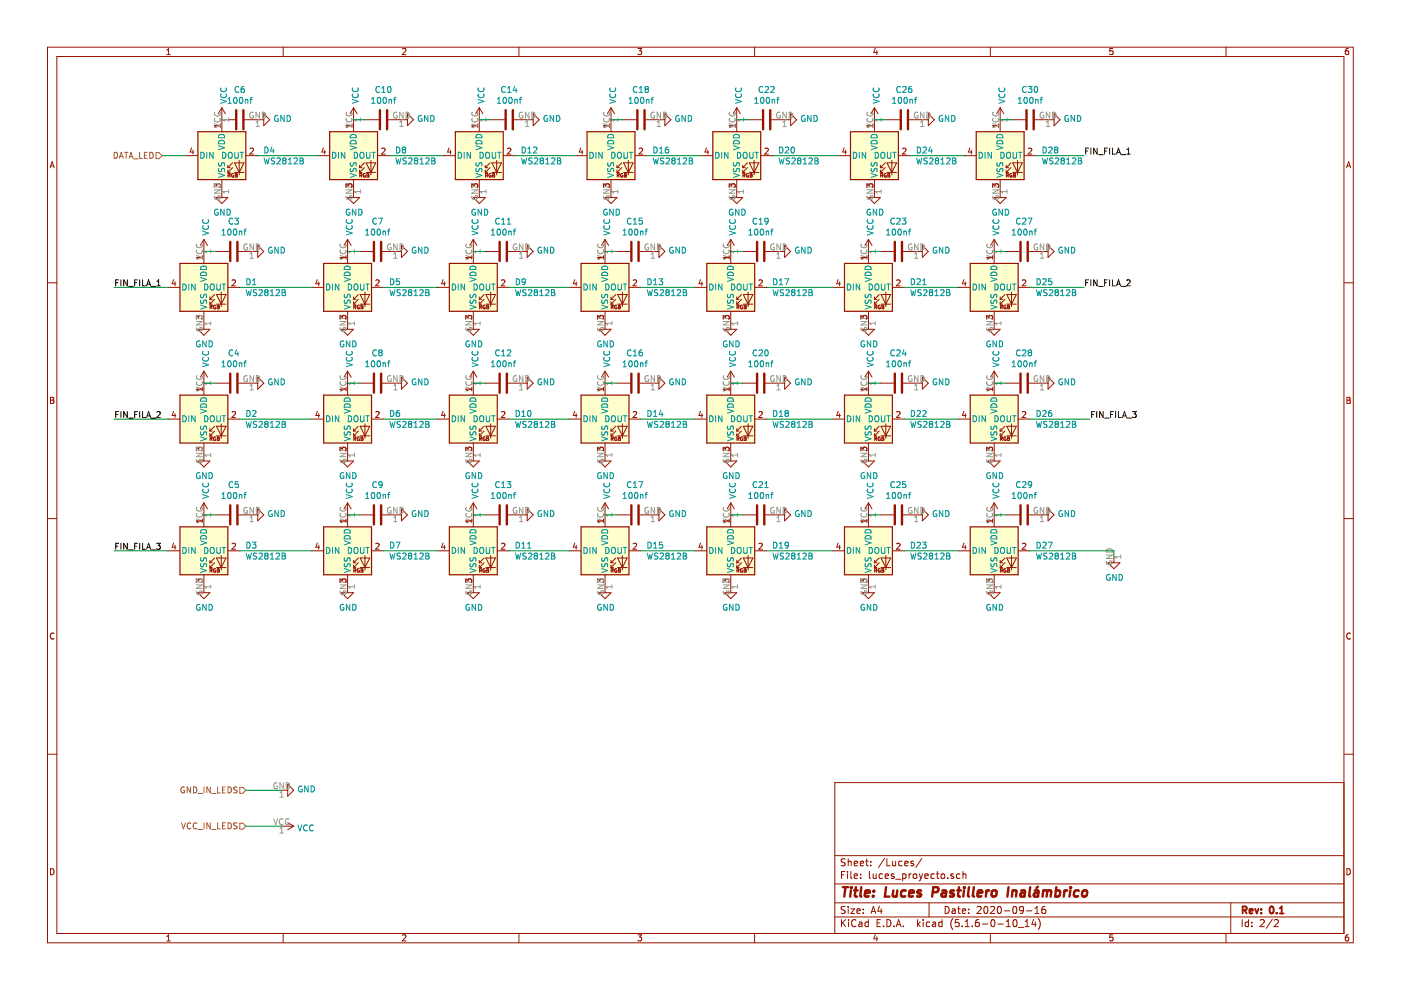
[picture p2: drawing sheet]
<svg xmlns="http://www.w3.org/2000/svg" width="297mm" height="210mm" viewBox="0 0 297 210" stroke-linecap="round" stroke-linejoin="round" font-family="sans-serif">
<path d="M.1 0h297v209.9h-297z" fill-rule="evenodd" fill="#fff" stroke="#fff" stroke-width=".21"/>
<g fill="none" stroke="#981200" stroke-width=".21">
<path d="M10.1 10h276.8v189.9h-276.8zM12.1 12h272.8v185.9h-272.8zM35.4 11.6h.7M35.4 10.6l.3-.3v1.3M60 10v2M85.3 10.4l.5-.1 .3 .3-.8 1h.8M110 10v2M135.3 10.3h.7l-.4 .5 .4 .1v.5l-.2 .2-.5-.2M160 10v2M185.6 10.2l-.3 .9h.8M185.9 10.7v.9M210 10v2"/>
<path d="M235.9 10.3h-.6v.6l.6-.1v.6l-.1 .2-.5-.2M259.9 10v2M285.9 10.3h-.4l-.2 .3-.1 .7 .3 .3 .4-.2v-.6h-.4l-.3 .2M10.6 35.6l.5-1.3 .4 1.3M10.7 35.2h.7M39.4 33h2.6M40.6 31.4l-.3 .8h.8M40.9 31.8v.9M45.4 39.8v-.8l.5 .4 .1-.4h.5l.2 .2-.1 .6M46.7 26.3v.7M46.7 26.7h-1.3l.4 .3M47 22.8v5.1"/>
<path d="M47 38.1v3.8M47 25.4h2.8M47 22.8l-.7 1.3M47 22.8l.8 1.3M48.3 36.6h.5M48.3 35.5h.5M48.3 35v.5M48.3 36.1v.5M48.4 37.2l.3-.1v-.2l-.3-.1v.7M48.5 37.2l.3 .3M49.3 35.5l-1 1.1M49.3 34.5l-1 1"/>
<path d="M49.5 36.8l-.4 .1v.3l.1 .3h.4v-.3h-.2M49.7 34.5h2l-1 2.1zM49.7 36.6h2M49.9 37.1h.2M50.1 37.1l.1-.2-.3-.1v.7h.3l.1-.3M50.1 37.1l.1 .1M50.2 37.2h.1M50.7 34v3.1M51.9 25.4h4M52.1 33h2.6M53 31.5l.5-.1 .2 .4-.7 .9h.7M55.9 24.1l1.3 1.3-1.3 1.3z"/>
<path d="M67.3 33h2.6M68.5 31.4l-.3 .8h.8M68.8 31.8v.9M73.4 39.8v-.8l.4 .4 .2-.4h.4l.2 .2-.1 .6M74.6 26.7h-1.2l.3 .3M74.6 26.3v.7M75 22.8v5.1M75 38.1v3.8M75 22.8l-.8 1.3M75 22.8l.7 1.3M76.2 36.6h.5M76.2 35.5h.5"/>
<path d="M76.2 35v.5M76.2 36.1v.5M76.5 37.2l.2 .3M76.6 36.8h-.3v.7M76.6 36.8l.1 .1M76.7 36.9l-.1 .2-.3 .1M77.2 35.5l-1 1.1M77.2 34.5l-1 1M77.4 36.8l-.3 .1-.1 .3 .1 .3h.4v-.3h-.2M77.5 25.4h2.8M77.6 36.6h2.1M77.6 34.5h2.1l-1.1 2.1z"/>
<path d="M77.8 37.1h.3M78.1 37.1l.1-.2-.4-.1v.7h.4v-.3M78.1 37.1l.1 .1M78.2 37.2h.1M78.6 34v3.1M80 33h2.6M80.9 31.5l.5-.1 .3 .4-.8 .9h.8M82.3 25.4h4.1M86.4 24.1l1.3 1.3-1.3 1.3zM94 33h2.5M95.2 31.4l-.3 .8h.8M95.5 31.8v.9"/>
<path d="M100 39.8v-.8l.5 .4 .1-.4h.5l.2 .2-.1 .6M101.3 26.7h-1.3l.4 .3M101.3 26.3v.7M101.6 22.8v5.1M101.6 38.1v3.8M101.6 22.8l-.7 1.3M101.6 22.8l.8 1.3M102.9 36.6h.5M102.9 35.5h.5M102.9 35v.5M102.9 36.1v.5M103.1 37.2l.3 .3"/>
<path d="M103.3 36.8h-.4v.7M103.3 36.8v.1M103.3 36.9v.2l-.4 .1M103.9 35.5l-1 1.1M103.9 34.5l-1 1M104.1 36.8l-.4 .1v.3l.1 .3h.3v-.3h-.1M104.2 25.4h2.8M104.3 36.6h2M104.3 34.5h2l-1 2.1zM104.5 37.1h.2M104.7 37.1l.1-.2-.3-.1v.7h.3v-.3M104.7 37.1l.1 .1"/>
<path d="M104.8 37.2h.1M105.3 34v3.1M106.7 33h2.5M107.6 31.5l.5-.1 .2 .4-.8 .9h.8M109 25.4h4M113 24.1l1.3 1.3-1.3 1.3zM121.9 33h2.6M123.1 31.4l-.3 .8h.8M123.4 31.8v.9M127.9 39.8v-.8l.5 .4 .2-.4h.4l.2 .2-.1 .6M129.2 26.7h-1.3l.4 .3M129.2 26.3v.7"/>
<path d="M129.5 22.8v5.1M129.5 38.1v3.8M129.5 22.8l-.7 1.3M129.5 22.8l.8 1.3M130.8 36.6h.5M130.8 35.5h.5M130.8 35v.5M130.8 36.1v.5M131 37.2l.3 .3M131.2 36.8h-.3v.7M131.2 36.8v.1M131.2 36.9v.2l-.3 .1"/>
<path d="M131.8 35.5l-1 1.1M131.8 34.5l-1 1M132 36.8l-.3 .1-.1 .3 .1 .3h.4v-.3h-.2M132.1 25.4h2.8M132.2 36.6h2M132.2 34.5h2l-1 2.1zM132.4 37.1h.2M132.7 36.8h-.3v.7h.3l.1-.2-.2-.2M132.7 36.8v.1M132.7 37.1h-.1M132.7 36.9v.2M132.7 37.1h.1"/>
<path d="M133.2 34v3.1M134.6 33h2.6M135.5 31.5l.5-.1 .2 .4-.7 .9h.7M136.9 25.4h4.1M141 24.1l1.2 1.3-1.2 1.3zM148.6 33h2.5M149.8 31.4l-.3 .8h.8M150.1 31.8v.9M154.6 39.8v-.8l.5 .4 .1-.4h.4l.3 .2-.2 .6M155.9 26.7h-1.3l.4 .3M155.9 26.3v.7M156.2 22.8v5.1"/>
<path d="M156.2 38.1v3.8M156.2 22.8l-.8 1.3M156.2 22.8l.8 1.3M157.5 36.6h.5M157.5 35.5h.5M157.5 35v.5M157.5 36.1v.5M157.7 37.2l.3 .3M157.9 36.8h-.4v.7M157.9 36.8v.1M157.9 36.9v.2l-.4 .1M158.5 35.5l-1 1.1"/>
<path d="M158.5 34.5l-1 1M158.7 36.8l-.4 .1-.1 .3 .2 .3h.3v-.3h-.1M158.7 25.4h2.8M158.9 36.6h2M158.9 34.5h2l-1 2.1zM159 37.1h.3M159.4 36.8h-.4v.7h.4l.1-.2-.2-.2M159.4 36.8v.1M159.4 37.1h-.1M159.4 36.9v.2M159.4 37.1h.1M159.9 34v3.1"/>
<path d="M161.3 33h2.5M162.2 31.5l.5-.1 .2 .4-.8 .9h.8M163.6 25.4h4M167.6 24.1l1.3 1.3-1.3 1.3zM177.8 33h2.5M179 31.4l-.3 .8h.8M179.3 31.8v.9M183.8 39.8v-.8l.5 .4 .1-.4h.4l.3 .2-.2 .6M185.1 26.3v.7M185.1 26.7h-1.3l.4 .3M185.4 22.8v5.1M185.4 38.1v3.8"/>
<path d="M185.4 22.8l-.8 1.3M185.4 22.8l.8 1.3M186.7 36.6h.5M186.7 35.5h.5M186.7 35v.5M186.7 36.1v.5M186.7 37.2l.4-.1v-.2l-.4-.1v.7M186.9 37.2l.3 .3M187.7 35.5l-1 1.1M187.7 34.5l-1 1M187.9 36.8l-.4 .1-.1 .3 .2 .3h.3v-.3h-.1M187.9 25.4h2.8"/>
<path d="M188.1 36.6h2M188.1 34.5h2l-1 2.1zM188.2 37.1h.3M188.6 36.8v.1M188.6 36.8h-.4v.7h.4l.1-.2-.2-.2M188.6 37.1h-.1M188.6 36.9v.2M188.6 37.1h.1M189.1 34v3.1M190.5 33h2.5M191.4 31.5l.4-.1 .3 .4-.8 .9h.8M192.8 25.4h4"/>
<path d="M196.8 24.1l1.3 1.3-1.3 1.3zM204.4 33h2.6M205.6 31.4l-.3 .8h.8M205.9 31.8v.9M210.5 39.8v-.8l.4 .4 .2-.4h.4l.2 .2-.1 .6M211.7 26.7h-1.2l.3 .3M211.7 26.3v.7M212.1 22.8v5.1M212.1 38.1v3.8M212.1 22.8l-.8 1.3M212.1 22.8l.7 1.3M213.3 36.6h.5"/>
<path d="M213.3 35.5h.5M213.3 35v.5M213.3 36.1v.5M213.4 37.2l.3-.1 .1-.2-.4-.1v.7M213.6 37.2l.2 .3M214.3 35.5l-1 1.1M214.3 34.5l-1 1M214.5 36.8l-.3 .1-.1 .3 .1 .3h.4v-.3h-.2M214.6 25.4h2.8M214.7 36.6h2.1M214.7 34.5h2.1l-1.1 2.1zM214.9 37.1h.3"/>
<path d="M215.2 36.8h-.3v.7h.4v-.2l-.1-.2M215.2 36.8l.1 .1M215.2 37.1h.1M215.3 36.9v.2M215.3 37.1h-.1M215.7 34v3.1M217.1 33h2.6M218 31.5l.5-.1 .3 .4-.8 .9h.8M219.4 25.4h4.1M223.5 24.1l1.2 1.3-1.2 1.3zM285.5 35.6l.4-1.3 .5 1.3M285.6 35.2h.6"/>
<path d="M10.1 60h2M36.8 59.3l-.3 .9h.8M37.1 59.8v.8M42.9 54.6h-1.3l.4 .3M42.9 54.2v.7M43.2 50.8v5.1M43.2 50.8l-.7 1.2M43.2 50.8l.8 1.2M45.8 41.9h2.5l-1.3 1.3zM45.8 53.3h2.8M49.2 59.5l.5-.2 .2 .4-.8 .9h.8M50.6 53.3h4.1"/>
<path d="M54.7 52l1.2 1.3-1.2 1.3zM67.3 59.3l-.3 .9h.8M67.6 59.8v.8M73.4 54.2v.7M73.4 54.6h-1.3l.3 .3M73.7 41.9h2.5l-1.2 1.3zM73.7 50.8l-.8 1.2M73.7 50.8v5.1M73.7 50.8l.8 1.2M76.2 53.3h2.8M79.7 59.5l.4-.2 .3 .4-.8 .9h.8M81.1 53.3h4"/>
<path d="M85.1 52l1.3 1.3-1.3 1.3zM93.9 59.3l-.3 .9h.8M94.2 59.8v.8M100 54.2v.7M100 54.6h-1.2l.3 .3M100.4 41.9h2.5l-1.3 1.3zM100.4 50.8l-.8 1.2M100.4 50.8v5.1M100.4 50.8l.7 1.2M102.9 53.3h2.8M106.3 59.5l.5-.2 .3 .4-.8 .9h.8M107.7 53.3h4.1"/>
<path d="M111.8 52l1.2 1.3-1.2 1.3zM121.9 59.3l-.4 .9h.8M122.2 59.8v.8M127.9 54.2v.7M127.9 54.6h-1.2l.3 .3M128.3 41.9h2.5l-1.3 1.3zM128.3 50.8l-.8 1.2M128.3 50.8v5.1M128.3 50.8l.7 1.2M130.8 53.3h2.8M134.2 59.5l.5-.2 .3 .4-.8 .9h.8M135.6 53.3h4.1"/>
<path d="M139.7 52l1.3 1.3-1.3 1.3zM148.5 59.3l-.3 .9h.8M148.8 59.8v.8M154.6 54.2v.7M154.6 54.6h-1.3l.4 .3M154.9 41.9h2.6l-1.3 1.3zM154.9 50.8l-.7 1.2M154.9 50.8v5.1M154.9 50.8l.8 1.2M157.5 53.3h2.8M160.9 59.5l.5-.2 .2 .4-.8 .9h.8M162.3 53.3h4.1"/>
<path d="M166.4 52l1.2 1.3-1.2 1.3zM177.7 59.3l-.3 .9h.8M178 59.8v.8M183.8 54.2v.7M183.8 54.6h-1.3l.4 .3M184.1 41.9h2.6l-1.3 1.3zM184.1 50.8l-.7 1.2M184.1 50.8v5.1M184.1 50.8l.8 1.2M186.7 53.3h2.8M190.1 59.5l.5-.2 .2 .4-.8 .9h.8M191.5 53.3h4.1"/>
<path d="M195.6 52l1.2 1.3-1.2 1.3zM204.4 59.3l-.3 .9h.7M204.7 59.8v.8M210.5 54.2v.7M210.5 54.6h-1.3l.3 .3M210.8 41.9h2.5l-1.2 1.3zM210.8 50.8l-.8 1.2M210.8 50.8v5.1M210.8 50.8l.7 1.2M213.3 53.3h2.8M216.8 59.5l.4-.2 .3 .4-.8 .9h.8M218.1 53.3h4.1"/>
<path d="M222.2 52l1.3 1.3-1.3 1.3zM284.9 60h2M35.6 60.9h2.6M41.6 67.7v-.8l.5 .4 .1-.3 .5-.1 .2 .2-.1 .6M42 69.8h2.5l-1.3 1.3zM43.2 66v3.8M43.2 78.7v5.1M43.2 78.7l-.7 1.3M43.2 78.7l.8 1.3M44.5 63v.5M44.5 64v.5M44.5 64.5h.5"/>
<path d="M44.5 63.5h.5M44.5 65.1h.4v-.3l-.4-.1v.8M44.7 65.1l.3 .4M45.5 63.5l-1 1M45.5 62.5l-1 1M45.7 64.8h-.4v.3l.1 .3h.3v-.3h-.1M45.9 62.5h2l-1 2zM45.9 64.5h2M46.1 65.1h.2M46.3 65.1l.1-.3-.3-.1v.8l.3-.1 .1-.3M46.3 65.1h.1M46.4 65.1h.1"/>
<path d="M46.9 61.9v3.1M48.3 60.9h2.5M54.7 80l1.2 1.2-1.2 1.3zM66.1 60.9h2.5M72.1 67.7v-.8l.5 .4 .1-.3 .4-.1 .3 .2-.2 .6M72.4 69.8h2.6l-1.3 1.3zM73.7 66v3.8M73.7 78.7v5.1M73.7 78.7l-.8 1.3M73.7 78.7l.8 1.3M75 63v.5M75 64v.5"/>
<path d="M75 64.5h.5M75 63.5h.5M75.2 65.1l.2 .4M75.4 64.8l-.4-.1v.8M75.4 64.8h.1M75.4 64.8v.3h-.4M76 63.5l-1 1M76 62.5l-1 1M76.2 64.8h-.4l-.1 .3 .2 .3h.3v-.3h-.1M76.4 64.5h2M76.4 62.5h2l-1 2zM76.5 65.1h.3"/>
<path d="M76.8 65.1l.1-.3-.4-.1v.8l.4-.1v-.3M76.8 65.1h.1M76.9 65.1h.1M77.4 61.9v3.1M78.8 60.9h2.5M85.1 80l1.3 1.2-1.3 1.3zM92.7 60.9h2.6M98.8 67.7v-.8l.4 .4 .2-.3 .4-.1 .2 .2-.1 .6M99.1 69.8h2.5l-1.2 1.3zM100.4 66v3.8M100.4 78.7v5.1M100.4 78.7l-.8 1.3"/>
<path d="M100.4 78.7l.7 1.3M101.6 63v.5M101.6 64v.5M101.6 64.5h.5M101.6 63.5h.5M101.8 65.1l.3 .4M102 64.8l-.3-.1v.8M102 64.8h.1M102.1 64.8l-.1 .3h-.3M102.6 63.5l-1 1M102.6 62.5l-1 1M102.8 64.8h-.3l-.1 .3 .1 .3h.4v-.3h-.2"/>
<path d="M103 64.5h2M103 62.5h2l-1 2zM103.2 65.1h.2M103.4 65.1l.1-.3-.3-.1v.8l.3-.1 .1-.3M103.4 65.1h.1M103.5 65.1h.1M104 61.9v3.1M105.4 60.9h2.6M111.8 80l1.2 1.2-1.2 1.3zM120.7 60.9h2.5M126.7 67.7v-.8l.5 .4 .1-.3 .4-.1 .2 .2-.1 .6M127 69.8h2.5l-1.2 1.3z"/>
<path d="M128.3 66v3.8M128.3 78.7v5.1M128.3 78.7l-.8 1.3M128.3 78.7l.7 1.3M129.5 63v.5M129.5 64v.5M129.5 64.5h.6M129.5 63.5h.6M129.8 65.1l.2 .4M130 64.8l-.4-.1v.8M130 64.8h.1M130 64.8v.3h-.4"/>
<path d="M130.6 63.5l-1.1 1M130.6 62.5l-1.1 1M130.7 64.8h-.3l-.1 .3 .2 .3h.3v-.3h-.2M130.9 64.5h2.1M130.9 62.5h2.1l-1 2zM131.1 65.1h.3M131.5 64.8l-.4-.1v.8l.4-.1 .1-.2-.2-.1M131.5 65l-.1 .1M131.5 64.8h.1M131.5 64.8v.2M131.5 65h.1M132 61.9v3.1"/>
<path d="M133.4 60.9h2.5M139.7 80l1.3 1.2-1.3 1.3zM147.3 60.9h2.6M153.3 67.7v-.8l.5 .4 .1-.3 .5-.1 .2 .2-.1 .6M153.7 69.8h2.5l-1.3 1.3zM154.9 66v3.8M154.9 78.7v5.1M154.9 78.7l-.7 1.3M154.9 78.7l.8 1.3M156.2 63v.5M156.2 64v.5M156.2 64.5h.5"/>
<path d="M156.2 63.5h.5M156.4 65.1l.3 .4M156.6 64.8l-.3-.1v.8M156.6 64.8h.1M156.6 64.8v.3h-.3M157.2 63.5l-1 1M157.2 62.5l-1 1M157.4 64.8h-.4v.3l.1 .3h.3v-.3h-.1M157.6 64.5h2M157.6 62.5h2l-1 2zM157.8 65.1h.2M158.1 64.8l-.3-.1v.8l.3-.1 .1-.2-.2-.1"/>
<path d="M158.1 64.8h.1M158.1 65l-.1 .1M158.1 64.8v.2M158.1 65h.1M158.6 61.9v3.1M160 60.9h2.5M166.4 80l1.2 1.2-1.2 1.3zM176.5 60.9h2.6M182.5 67.7v-.8l.5 .4 .1-.3 .5-.1 .2 .2-.1 .6M182.9 69.8h2.5l-1.3 1.3zM184.1 66v3.8M184.1 78.7v5.1"/>
<path d="M184.1 78.7l-.7 1.3M184.1 78.7l.8 1.3M185.4 63v.5M185.4 64v.5M185.4 64.5h.5M185.4 63.5h.5M185.4 65.1h.4v-.3l-.4-.1v.8M185.6 65.1l.3 .4M186.4 63.5l-1 1M186.4 62.5l-1 1M186.6 64.8h-.4v.3l.1 .3h.3v-.3h-.1M186.8 64.5h2"/>
<path d="M186.8 62.5h2l-1 2zM187 65.1h.2M187.3 64.8l-.3-.1v.8l.3-.1 .1-.2-.2-.1M187.3 64.8h.1M187.3 65l-.1 .1M187.3 65h.1M187.3 64.8v.2M187.8 61.9v3.1M189.2 60.9h2.5M195.6 80l1.2 1.2-1.2 1.3zM203.2 60.9h2.5M209.2 67.7v-.8l.5 .4 .1-.3 .4-.1 .3 .2-.2 .6"/>
<path d="M209.5 69.8h2.6l-1.3 1.3zM210.8 66v3.8M210.8 78.7v5.1M210.8 78.7l-.8 1.3M210.8 78.7l.7 1.3M212.1 63v.5M212.1 64v.5M212.1 64.5h.5M212.1 63.5h.5M212.1 65.1h.4v-.3l-.4-.1v.8M212.3 65.1l.2 .4M213.1 63.5l-1 1"/>
<path d="M213.1 62.5l-1 1M213.2 64.8h-.3l-.1 .3 .2 .3h.3v-.3h-.2M213.5 64.5h2M213.5 62.5h2l-1 2zM213.6 65.1h.3M214 64.8l-.4-.1v.8l.4-.1 .1-.2-.2-.1M214 64.8h.1M214 65l-.1 .1M214 64.8v.2M214 65h.1M214.5 61.9v3.1M215.9 60.9h2.5"/>
<path d="M222.2 80l1.3 1.2-1.3 1.3zM10.7 84.2h.4l.3 .3-.3 .3 .3 .3-.2 .4h-.5zM10.7 84.8h.4M35.6 88.9h2.6M36.8 87.2l-.3 .9h.8M37.1 87.7v.8M41.6 95.6v-.8l.5 .5 .1-.4 .5-.1 .2 .3-.1 .5M42 97.7h2.5l-1.3 1.3zM42.9 82.1v.8M42.9 82.5h-1.3l.4 .4M43.2 93.9v3.8M44.5 90.9v.5"/>
<path d="M44.5 91.9v.5M44.5 92.4h.5M44.5 91.4h.5M44.5 93h.4v-.3l-.4-.1v.8M44.7 93l.3 .4M45.5 91.4l-1 1M45.5 90.4l-1 1M45.7 92.7h-.4v.4l.1 .3 .3-.1v-.2h-.1M45.8 81.2h2.8M45.9 90.4h2l-1 2zM45.9 92.4h2M46.1 92.6l.3 .1v.7h-.3z"/>
<path d="M46.1 93h.2M46.9 89.9v3M48.3 88.9h2.5M49.2 87.4l.5-.1 .2 .3-.8 .9h.8M50.6 81.2h4.1M66.1 88.9h2.5M67.3 87.2l-.3 .9h.8M67.6 87.7v.8M72.1 95.6v-.8l.5 .5 .1-.4 .4-.1 .3 .3-.2 .5M72.4 97.7h2.6l-1.3 1.3zM73.4 82.1v.8M73.4 82.5h-1.3l.3 .4"/>
<path d="M73.7 93.9v3.8M75 90.9v.5M75 91.9v.5M75 92.4h.5M75 91.4h.5M75.2 93l.2 .4M75.4 92.7l-.4-.1v.8M75.4 93h-.4M75.4 92.7h.1M75.4 93h.1M75.4 92.7v.3M76 91.4l-1 1"/>
<path d="M76 90.4l-1 1M76.2 92.7h-.4l-.1 .4 .2 .3 .3-.1v-.2h-.1M76.2 81.2h2.8M76.4 92.4h2M76.4 90.4h2l-1 2zM76.5 92.6l.4 .1v.7h-.4zM76.5 93h.3M77.4 89.9v3M78.8 88.9h2.5M79.7 87.4l.4-.1 .3 .3-.8 .9h.8M81.1 81.2h4M92.7 88.9h2.6"/>
<path d="M93.9 87.2l-.3 .9h.8M94.2 87.7v.8M98.8 95.6v-.8l.4 .5 .2-.4 .4-.1 .2 .3-.1 .5M99.1 97.7h2.5l-1.2 1.3zM100 82.1v.8M100 82.5h-1.2l.3 .4M100.4 93.9v3.8M101.6 90.9v.5M101.6 91.9v.5M101.6 92.4h.5M101.6 91.4h.5M101.8 93l.3 .4"/>
<path d="M102 92.7l-.3-.1v.8M102 93h-.3M102 92.7h.1M102.1 93h-.1M102.1 92.7v.3M102.6 90.4l-1 1M102.6 91.4l-1 1M102.8 92.7h-.3l-.1 .4 .1 .3 .4-.1v-.2h-.2M102.9 81.2h2.8M103 92.4h2M103 90.4h2l-1 2zM103.2 92.6l.3 .1v.7h-.3z"/>
<path d="M103.2 93h.2M104 89.9v3M105.4 88.9h2.6M106.3 87.4l.5-.1 .3 .3-.8 .9h.8M107.7 81.2h4.1M120.7 88.9h2.5M121.9 87.2l-.4 .9h.8M122.2 87.7v.8M126.7 95.6v-.8l.5 .5 .1-.4 .4-.1 .2 .3-.1 .5M127 97.7h2.5l-1.2 1.3zM127.9 82.1v.8M127.9 82.5h-1.2l.3 .4"/>
<path d="M128.3 93.9v3.8M129.5 90.9v.5M129.5 91.9v.5M129.5 92.4h.6M129.5 91.4h.6M129.8 93l.2 .4M130 92.7l-.4-.1v.8M130 93h-.4M130 92.7h.1M130 92.7v.3M130 93h.1M130.6 90.4l-1.1 1"/>
<path d="M130.6 91.4l-1.1 1M130.7 92.7h-.3l-.1 .4 .2 .3 .3-.1v-.2h-.2M130.8 81.2h2.8M130.9 92.4h2.1M130.9 90.4h2.1l-1 2zM131.1 93h.3M131.5 92.7l-.4-.1v.8h.4l.1-.3-.2-.1M131.5 92.7h.1M131.5 92.7l-.1 .3M132 89.9v3M133.4 88.9h2.5M134.2 87.4l.5-.1 .3 .3-.8 .9h.8"/>
<path d="M135.6 81.2h4.1M147.3 88.9h2.6M148.5 87.2l-.3 .9h.8M148.8 87.7v.8M153.3 95.6v-.8l.5 .5 .1-.4 .5-.1 .2 .3-.1 .5M153.7 97.7h2.5l-1.3 1.3zM154.6 82.1v.8M154.6 82.5h-1.3l.4 .4M154.9 93.9v3.8M156.2 90.9v.5M156.2 91.9v.5M156.2 92.4h.5"/>
<path d="M156.2 91.4h.5M156.4 93l.3 .4M156.6 92.7l-.3-.1v.8M156.6 93h-.3M156.6 92.7h.1M156.6 92.7v.3M156.6 93h.1M157.2 91.4l-1 1M157.2 90.4l-1 1M157.4 92.7h-.4v.4l.1 .3 .3-.1v-.2h-.1M157.5 81.2h2.8M157.6 92.4h2"/>
<path d="M157.6 90.4h2l-1 2zM157.8 93h.2M158.1 92.7l-.3-.1v.8h.3l.1-.3-.2-.1M158.1 92.7h.1M158.1 92.7l-.1 .3M158.6 89.9v3M160 88.9h2.5M160.9 87.4l.5-.1 .2 .3-.8 .9h.8M162.3 81.2h4.1M176.5 88.9h2.6M177.7 87.2l-.3 .9h.8M178 87.7v.8"/>
<path d="M182.5 95.6v-.8l.5 .5 .1-.4 .5-.1 .2 .3-.1 .5M182.9 97.7h2.5l-1.3 1.3zM183.8 82.1v.8M183.8 82.5h-1.3l.4 .4M184.1 93.9v3.8M185.4 90.9v.5M185.4 91.9v.5M185.4 92.4h.5M185.4 91.4h.5M185.4 93h.4v-.3l-.4-.1v.8M185.6 93l.3 .4M186.4 90.4l-1 1"/>
<path d="M186.4 91.4l-1 1M186.6 92.7h-.4v.4l.1 .3 .3-.1v-.2h-.1M186.7 81.2h2.8M186.8 92.4h2M186.8 90.4h2l-1 2zM187 93h.2M187.3 92.7l-.3-.1v.8h.3l.1-.3-.2-.1M187.3 92.7h.1M187.3 92.7l-.1 .3M187.8 89.9v3M189.2 88.9h2.5M190.1 87.4l.5-.1 .2 .3-.8 .9h.8"/>
<path d="M191.5 81.2h4.1M203.2 88.9h2.5M204.4 87.2l-.3 .9h.7M204.7 87.7v.8M209.2 95.6v-.8l.5 .5 .1-.4 .4-.1 .3 .3-.2 .5M209.5 97.7h2.6l-1.3 1.3zM210.5 82.1v.8M210.5 82.5h-1.3l.3 .4M210.8 93.9v3.8M212.1 90.9v.5M212.1 91.9v.5M212.1 92.4h.5"/>
<path d="M212.1 91.4h.5M212.1 93h.4v-.3l-.4-.1v.8M212.3 93l.2 .4M213.1 91.4l-1 1M213.1 90.4l-1 1M213.2 92.7h-.3l-.1 .4 .2 .3 .3-.1v-.2h-.2M213.3 81.2h2.8M213.5 92.4h2M213.5 90.4h2l-1 2zM213.6 93h.3M214 92.7l-.4-.1v.8h.4l.1-.3-.2-.1M214 92.7h.1"/>
<path d="M214 92.7l-.1 .3M214.5 89.9v3M215.9 88.9h2.5M216.8 87.4l.4-.1 .3 .3-.8 .9h.8M218.1 81.2h4.1M285.6 84.2h.4l.3 .3-.3 .3 .3 .3-.2 .4h-.5zM285.6 84.8h.4M10.1 110h2M35.6 116.8h2.6M36.8 115.1l-.3 .9h.8M37.1 115.6v.9M42.9 110.1v.7"/>
<path d="M42.9 110.4h-1.3l.4 .4M43.2 106.6v5.1M43.2 106.6l-.7 1.3M43.2 106.6l.8 1.3M44.5 118.8v.5M44.5 119.8v.5M44.5 119.3h.5M45.5 119.3l-1 1M45.5 118.3l-1 1M45.8 109.2h2.8M45.9 118.3h2l-1 2zM46.9 117.8v3"/>
<path d="M48.3 116.8h2.5M49.2 115.3l.5-.1 .2 .3-.8 1h.8M50.6 109.2h4.1M54.7 107.9l1.2 1.3-1.2 1.2zM66.1 116.8h2.5M67.3 115.1l-.3 .9h.8M67.6 115.6v.9M73.4 110.1v.7M73.4 110.4h-1.3l.3 .4M73.7 106.6v5.1M73.7 106.6l-.8 1.3M73.7 106.6l.8 1.3"/>
<path d="M75 118.8v.5M75 119.8v.5M75 119.3h.5M76 118.3l-1 1M76 119.3l-1 1M76.2 109.2h2.8M76.4 118.3h2l-1 2zM77.4 117.8v3M78.8 116.8h2.5M79.7 115.3l.4-.1 .3 .3-.8 1h.8M81.1 109.2h4M85.1 107.9l1.3 1.3-1.3 1.2z"/>
<path d="M92.7 116.8h2.6M93.9 115.1l-.3 .9h.8M94.2 115.6v.9M100 110.1v.7M100 110.4h-1.2l.3 .4M100.4 106.6v5.1M100.4 106.6l-.8 1.3M100.4 106.6l.7 1.3M101.6 118.8v.5M101.6 119.8v.5M101.6 119.3h.5M102.6 118.3l-1 1"/>
<path d="M102.6 119.3l-1 1M102.9 109.2h2.8M103 118.3h2l-1 2zM104 117.8v3M105.4 116.8h2.6M106.3 115.3l.5-.1 .3 .3-.8 1h.8M107.7 109.2h4.1M111.8 107.9l1.2 1.3-1.2 1.2zM120.7 116.8h2.5M121.9 115.1l-.4 .9h.8M122.2 115.6v.9M127.9 110.1v.7"/>
<path d="M127.9 110.4h-1.2l.3 .4M128.3 106.6v5.1M128.3 106.6l-.8 1.3M128.3 106.6l.7 1.3M129.5 118.8v.5M129.5 119.8v.5M129.5 119.3h.6M130.6 119.3l-1.1 1M130.6 118.3l-1.1 1M130.8 109.2h2.8M130.9 118.3h2.1l-1 2zM132 117.8v3"/>
<path d="M133.4 116.8h2.5M134.2 115.3l.5-.1 .3 .3-.8 1h.8M135.6 109.2h4.1M139.7 107.9l1.3 1.3-1.3 1.2zM147.3 116.8h2.6M148.5 115.1l-.3 .9h.8M148.8 115.6v.9M154.6 110.1v.7M154.6 110.4h-1.3l.4 .4M154.9 106.6v5.1M154.9 106.6l-.7 1.3M154.9 106.6l.8 1.3"/>
<path d="M156.2 118.8v.5M156.2 119.8v.5M156.2 119.3h.5M157.2 118.3l-1 1M157.2 119.3l-1 1M157.5 109.2h2.8M157.6 118.3h2l-1 2zM158.6 117.8v3M160 116.8h2.5M160.9 115.3l.5-.1 .2 .3-.8 1h.8M162.3 109.2h4.1M166.4 107.9l1.2 1.3-1.2 1.2z"/>
<path d="M176.5 116.8h2.6M177.7 115.1l-.3 .9h.8M178 115.6v.9M183.8 110.1v.7M183.8 110.4h-1.3l.4 .4M184.1 106.6v5.1M184.1 106.6l-.7 1.3M184.1 106.6l.8 1.3M185.4 118.8v.5M185.4 119.8v.5M185.4 119.3h.5M186.4 118.3l-1 1"/>
<path d="M186.4 119.3l-1 1M186.7 109.2h2.8M186.8 118.3h2l-1 2zM187.8 117.8v3M189.2 116.8h2.5M190.1 115.3l.5-.1 .2 .3-.8 1h.8M191.5 109.2h4.1M195.6 107.9l1.2 1.3-1.2 1.2zM203.2 116.8h2.5M204.4 115.1l-.3 .9h.7M204.7 115.6v.9M210.5 110.1v.7"/>
<path d="M210.5 110.4h-1.3l.3 .4M210.8 106.6v5.1M210.8 106.6l-.8 1.3M210.8 106.6l.7 1.3M212.1 118.8v.5M212.1 119.8v.5M212.1 119.3h.5M213.1 119.3l-1 1M213.1 118.3l-1 1M213.3 109.2h2.8M213.5 118.3h2l-1 2zM214.5 117.8v3"/>
<path d="M215.9 116.8h2.5M216.8 115.3l.4-.1 .3 .3-.8 1h.8M218.1 109.2h4.1M222.2 107.9l1.3 1.3-1.3 1.2zM234.9 119.3h2.5l-1.2 1.3zM236.2 118.1v1.2M284.9 110h2M11.4 134.3a.58 .58 0 0 0-.8 .6 .58 .58 0 0 0 .8 .5M41.6 123.5v-.8l.5 .5 .1-.4 .5-.1 .2 .3-.1 .5M42 125.7h2.5l-1.3 1.2zM43.2 121.9v3.8M44.5 120.3h.5"/>
<path d="M44.5 121l.4-.1v-.3h-.4v.7M44.7 121l.3 .3M45.7 120.6l-.4 .1v.3l.1 .3h.3v-.3h-.1M45.9 120.3h2M46.1 120.9h.2M46.3 120.9l.2 .2v.2M46.3 120.9l.1-.3h-.3v.7h.3M46.5 121.3h-.1M72.1 123.5v-.8l.5 .5 .1-.4 .4-.1 .3 .3-.2 .5M72.4 125.7h2.6l-1.3 1.2zM73.7 121.9v3.8M75 120.3h.5"/>
<path d="M75.2 121l.2 .3M75.4 120.6h-.4v.7M75.4 120.9l-.4 .1M75.4 120.6h.1M75.4 120.9h.1M75.4 120.6v.3M76.2 120.6l-.4 .1-.1 .3 .2 .3h.3v-.3h-.1M76.4 120.3h2M76.5 120.9h.3M76.8 120.9l.2 .2-.1 .2M76.8 120.9l.1-.3h-.4v.7h.4M76.9 121.3h.1"/>
<path d="M98.8 123.5v-.8l.4 .5 .2-.4 .4-.1 .2 .3-.1 .5M99.1 125.7h2.5l-1.2 1.2zM100.4 121.9v3.8M101.6 120.3h.5M101.8 121l.3 .3M102 120.6h-.3v.7M102 120.9l-.3 .1M102 120.6h.1M102.1 120.6v.3M102.1 120.9h-.1M102.8 120.6l-.3 .1-.1 .3 .1 .3h.4v-.3h-.2M103 120.3h2"/>
<path d="M103.2 120.9h.2M103.4 120.9l.2 .2v.2M103.4 120.9l.1-.3h-.3v.7h.3M103.6 121.3h-.1M126.7 123.5v-.8l.5 .5 .1-.4 .4-.1 .2 .3-.1 .5M127 125.7h2.5l-1.2 1.2zM128.3 121.9v3.8M129.5 120.3h.6M129.8 121l.2 .3M130 120.6h-.4v.7M130 120.9l-.4 .1M130 120.6h.1"/>
<path d="M130 120.9h.1M130 120.6v.3M130.7 120.6l-.3 .1-.1 .3 .2 .3h.3v-.3h-.2M130.9 120.3h2.1M131.1 120.9h.3M131.5 120.6h-.4v.7h.4l.1-.2-.2-.2M131.5 120.6h.1M131.5 120.6l-.1 .3M153.3 123.5v-.8l.5 .5 .1-.4 .5-.1 .2 .3-.1 .5M153.7 125.7h2.5l-1.3 1.2zM154.9 121.9v3.8M156.2 120.3h.5"/>
<path d="M156.4 121l.3 .3M156.6 120.6h-.3v.7M156.6 120.9l-.3 .1M156.6 120.6h.1M156.6 120.6v.3M156.6 120.9h.1M157.4 120.6l-.4 .1v.3l.1 .3h.3v-.3h-.1M157.6 120.3h2M157.8 120.9h.2M158.1 120.6h-.3v.7h.3l.1-.2-.2-.2M158.1 120.6h.1M158.1 120.6l-.1 .3"/>
<path d="M182.5 123.5v-.8l.5 .5 .1-.4 .5-.1 .2 .3-.1 .5M182.9 125.7h2.5l-1.3 1.2zM184.1 121.9v3.8M185.4 120.3h.5M185.4 121l.4-.1v-.3h-.4v.7M185.6 121l.3 .3M186.6 120.6l-.4 .1v.3l.1 .3h.3v-.3h-.1M186.8 120.3h2M187 120.9h.2M187.3 120.6h.1M187.3 120.6h-.3v.7h.3l.1-.2-.2-.2M187.3 120.6l-.1 .3"/>
<path d="M209.2 123.5v-.8l.5 .5 .1-.4 .4-.1 .3 .3-.2 .5M209.5 125.7h2.6l-1.3 1.2zM210.8 121.9v3.8M212.1 120.3h.5M212.1 121l.4-.1v-.3h-.4v.7M212.3 121l.2 .3M213.2 120.6l-.3 .1-.1 .3 .2 .3h.3v-.3h-.2M213.5 120.3h2M213.6 120.9h.3M214 120.6h-.4v.7h.4l.1-.2-.2-.2M214 120.6h.1M214 120.6l-.1 .3"/>
<path d="M286.3 134.3a.58 .58 0 0 0-.8 .6 .58 .58 0 0 0 .8 .5M10.1 159.9h2M284.9 159.9h2M59.7 175.2h2.6M59.7 167.6h1.3M61 174.4l1.3 .8M61 166.3l1.3 1.3-1.3 1.2zM62.3 175.2l-1.3 .7M284.9 165.9h-107.9v32M10.7 184.2a.65 .65 0 0 1 .8 .6 .65 .65 0 0 1-.8 .7zM35.4 198.6l.3-.4v1.3M35.4 199.5h.7"/>
<path d="M60 197.9v2M85.3 198.3l.5-.1 .3 .4-.8 .9h.8M110 197.9v2M135.3 198.2h.7l-.4 .5 .4 .1v.6l-.2 .1-.5-.1M160 197.9v2M177 194.4h107.9M177 191.4h107.9M177 187.4h107.9M177 181.4h107.9M178.4 185.5h.5M178.4 195v1.5M178.6 195.6l.7 .9"/>
<path d="M179.1 184.8h-.7v1.5M179.2 192.3l-.6-.1-.3 .3 .2 .3 .6 .3v.5l-.2 .1-.6-.1M179.2 182.2l-.6-.1-.3 .3 .2 .3 .6 .3v.4l-.2 .2-.6-.1M179.3 195l-.9 .8M179.7 184.8v.1M179.7 185.3v1M179.8 182.1v1.5M179.8 192.2v.1M179.8 192.7v1M179.8 182.7l.2-.1 .4 .1 .1 .9M179.9 195v.1M179.9 195.5v1"/>
<path d="M180.4 192.7h.8l-.8 1h.8M180.4 184.8v1.3l.2 .2M181.1 183.1l.7-.2v-.2l-.5-.1-.2 .2 .1 .7h.6M181.1 185.8l.7-.2v-.2l-.5-.1-.2 .2 .1 .7h.6M181.5 195.1a.59 .59 0 0 0-.8 0 .59 .59 0 0 0-.2 .7 .56 .56 0 0 0 .3 .6 .56 .56 0 0 0 .7-.1M181.7 193.2l.7-.2-.1-.2-.4-.1-.2 .2 .1 .7h.5M182.1 195.6h.6l.1 .9M182.4 183.1l.7-.2-.1-.2-.4-.1-.2 .2 .1 .7h.5M182.5 186.1v.2M182.5 185.4v.1M182.8 195.8l-.5 .1-.3 .2 .3 .4 .5-.1M183 193.6v.1"/>
<path d="M183 192.8v.1M183.5 182.6h.6M183.7 182.1v1.3l.4 .2M184.1 195.6l-.4-.1-.3 .3 .1 .5 .2 .2 .4-.1M184.1 195v1.5M184.3 184.8v1.3l.2 .2M184.6 183.4v.2M184.6 182.7v.1M184.7 193.7l.5-1.5 .5 1.5M184.8 193.2h.8M185.1 185.3l.1 .9 .4 .1 .2-.2M185.6 198.1l-.3 1h.8"/>
<path d="M185.8 185.3v1M185.9 198.6v.9M186 195.7h.5M186.5 192.1l-.4 1.1h.9M186.7 195h-.7v1.5h.7M186.8 192.7v1M187.1 185.4l-.4-.1-.3 .3 .1 .5 .2 .2 .4-.1M187.3 196.3v.2M187.5 182l-1.2 1.9M187.7 185.8l.7-.2-.1-.2-.4-.1-.2 .2 .1 .7h.5M188 195a.76 .76 0 0 1 .9 .7 .76 .76 0 0 1-.9 .8zM188 182.1v1.5h.7"/>
<path d="M189.3 182.6v.9l.4 .1 .2-.2M189.5 196.3v.2M189.5 185.4l-.3-.1-.2 .2v.2l.5 .1v.4h-.5M189.9 186.4h1.1M189.9 182.6v1M190 196.5l.5-1.5 .5 1.5M190.2 196h.7M191.2 182.7l-.4-.1-.3 .3 .1 .5 .2 .2 .4-.1M191.4 185.4l.4-.1 .3 .3-.1 .5-.2 .2-.4-.1M191.4 185.3v1.5M191.5 196.3v.2M191.8 183.1l.7-.2v-.2l-.5-.1-.2 .2 .1 .7h.6"/>
<path d="M192.7 185.3v1M193.2 185.3l-.5 .3M193.7 185.4l.2-.1 .4 .1v.7l-.2 .2-.4-.2zM193.7 182.7l-.4-.1-.2 .2 .1 .2 .5 .1v.4h-.6M194.5 195v1.5M194.7 195.9l.4 .6M194.9 185.3l.3 1M195.1 195.5l-.6 .5M195.2 186.3l-.3 .5M195.5 182l-1.3 1.9M195.6 185.3l-.4 1M195.7 195v.1"/>
<path d="M195.7 195.5v1M196.1 185.8l.7-.2-.1-.2-.4-.1-.2 .2 .1 .7h.5M197 191.4v3M197.1 195.6l-.4-.1-.3 .3v.5l.3 .2 .4-.1M197.7 195.6h.6l.1 .9M198.1 185.4l-.4-.1-.3 .3 .1 .5 .2 .2 .4-.1M198.4 195.8l-.7 .3 .2 .4 .5-.1M198.5 185.3h.6M198.7 184.8v1.3l.4 .2M199.6 185.4l.2-.1 .4 .1v.7l-.2 .2-.4-.2zM199.7 195.6l-.4-.1-.3 .3 .1 .5 .2 .2 .4-.1M199.7 195v1.5"/>
<path d="M200.4 192.2a.75 .75 0 0 1 .8 .7 .75 .75 0 0 1-.8 .8zM200.9 186.1v.2M201.9 192.8h.6v.9M202 194.8a1.71 1.71 0 0 0 0 2.3M202.2 185.4l-.4-.1-.2 .2v.2l.6 .1v.4h-.6M202.5 193l-.5 .1-.2 .2 .2 .4 .5-.1M203 192.7h.6M203.2 192.2v1.3l.4 .2M203.3 195h-.7l-.1 .7 .7-.1 .2 .2-.1 .5-.2 .2-.6-.2M203.5 185.4l-.4-.1-.3 .3 .1 .5 .2 .2 .4-.1M204 196.3v.2M204 193.2l.7-.2v-.2l-.5-.1-.2 .2 .1 .7h.6"/>
<path d="M204.2 185.4l.2-.1 .3 .1 .1 .9M204.2 184.8v1.5M204.6 196.5h.9M204.6 195.4l.5-.4v1.5M205.4 193.6v.1M205.4 192.8v.1M206.1 196.3v.2M207.2 192.3l.5-.1 .3 .4-.9 1.1h.9M207.5 195l-.4 .1a1.16 1.16 0 0 0-.2 1.3l.5 .1 .2-.2v-.5l-.2-.2h-.5l-.1 .2M208.3 195.9h1.1M208.7 192.3l.4-.1a.85 .85 0 0 1-.1 1.5l-.3-.1-.1-.5zM210 197.9v2"/>
<path d="M210 192.3l.6-.1 .3 .4-1 1.1h1M210.3 195.1l.1-.1a.8 .8 0 0 1 .6 .7 .8 .8 0 0 1-.6 .8 1 1 0 0 1-.1-1.4zM211.6 195.9h1.1M211.6 192.3l.2-.1a.8 .8 0 0 1 .5 .7 .8 .8 0 0 1-.5 .8 1 1 0 0 1-.2-1.4zM212.9 193.1h1.2M213.3 196.5h.9M213.3 195.4l.5-.4v1.5M214.9 192.3l.2-.1a.8 .8 0 0 1 .5 .7 .8 .8 0 0 1-.5 .8l-.4-.6zM214.9 195.1l.2-.1a.8 .8 0 0 1 .6 .7 .8 .8 0 0 1-.6 .8l-.3-.6zM215.9 196.6h1.2M217 192.8l-.3 .3-.4-.1-.2-.2v-.3l.3-.3 .5 .1 .1 .2a1.01 1.01 0 0 1-.4 1.2h-.3M217.4 196.5h.8"/>
<path d="M217.4 195.4l.4-.4v1.5M217.6 193.1h1.2M219.1 194.9l-.3 1.1h.9M219.4 193.7h.9M219.4 192.6l.5-.4v1.5M219.5 195.5v1M220.1 194.8a1.71 1.71 0 0 1 0 2.3M221.6 192.2l-.5 .1a1.11 1.11 0 0 0-.1 1.3l.4 .1 .3-.1v-.6l-.3-.2h-.4l-.1 .2M235.9 198.2h-.6v.6l.6-.1v.7l-.1 .1-.5-.1M259.9 197.9v2M261 191.4v6.5M263.4 195v1.5"/>
<path d="M264.7 195.6l-.4-.1-.3 .3 .1 .6h.6M264.7 195v1.5M265.4 196.3v.2M265.4 195.6v.1M267.2 195.1l.6-.1 .3 .4-1 1.1h1M269.8 194.9l-1.3 1.9M270.2 195.1l.6-.1 .3 .4-1 1.1h1M285.6 184.2a.65 .65 0 0 1 .7 .6 .65 .65 0 0 1-.7 .7zM285.9 198.2h-.4l-.2 .3-.1 .7 .3 .3 .4-.1v-.7h-.4l-.3 .2"/>
</g>
<path d="M263.5 193l.7-.1 .1-.2v-.4l-.3-.1h-.5v1.5M263.8 193l.5 .7M264.9 193.2l.7-.2-.1-.2-.4-.1-.2 .2 .1 .7h.5M266.1 192.7l.4 1 .3-1M267.4 193.6v.1M267.4 192.8v.1M269.3 192.3l.2-.1a.8 .8 0 0 1 .6 .7 .8 .8 0 0 1-.6 .8l-.3-.6zM270.7 193.6v.1M271.3 193.7h.9M271.3 192.6l.4-.4v1.5" fill="none" stroke="#981200" stroke-width=".38"/>
<g fill="none" stroke="#981200" stroke-width=".51">
<path d="M50.1 23.4v4M51.6 23.4v4M80.5 23.4v4M82.1 23.4v4M107.2 23.4v4M108.7 23.4v4M135.1 23.4v4M136.7 23.4v4M161.8 23.4v4M163.3 23.4v4M191 23.4v4M192.5 23.4v4"/>
<path d="M217.6 23.4v4M219.2 23.4v4M48.8 51.3v4M50.3 51.3v4M79.3 51.3v4M80.8 51.3v4M105.9 51.3v4M107.5 51.3v4M133.9 51.3v4M135.4 51.3v4M160.5 51.3v4M162 51.3v4"/>
<path d="M189.7 51.3v4M191.2 51.3v4M216.4 51.3v4M217.9 51.3v4M48.8 79.2v4.1M50.3 79.2v4.1M79.3 79.2v4.1M80.8 79.2v4.1M105.9 79.2v4.1M107.5 79.2v4.1M133.9 79.2v4.1M135.4 79.2v4.1"/>
<path d="M160.5 79.2v4.1M162 79.2v4.1M189.7 79.2v4.1M191.2 79.2v4.1M216.4 79.2v4.1M217.9 79.2v4.1M48.8 107.1v4.1M50.3 107.1v4.1M79.3 107.1v4.1M80.8 107.1v4.1M105.9 107.1v4.1M107.5 107.1v4.1"/>
<path d="M133.9 107.1v4.1M135.4 107.1v4.1M160.5 107.1v4.1M162 107.1v4.1M189.7 107.1v4.1M191.2 107.1v4.1M216.4 107.1v4.1M217.9 107.1v4.1M178.7 188.1h1.1M179.3 188.1l-.3 2M180.4 188.8l-.2 1.3M180.5 188.1v.2"/>
<path d="M180.5 188.1l.1 .1-.1 .1M181.1 188.8h.7M181.5 188.1l-.3 1.7 .1 .2 .4 .1M182.6 188.1l-.2 1.7 .2 .3M183.4 189.4l1-.2-.1-.3h-.7l-.3 .9 .3 .3 .6-.1M185.1 189.9v.2M185.3 188.9l.1 .1-.2 .1M185.3 188.9l-.1 .2M187.9 188.1l-.3 2h1M189.4 188.8l-.1 1.2 .5 .1 .3-.2M190.2 188.8l-.1 1.3M192 188.9l-.5-.1-.4 .4v.7l.2 .2 .6-.1"/>
<path d="M192.8 189.4l.9-.2v-.3h-.8l-.2 .9 .3 .3 .5-.1M195.3 188.9a.49 .49 0 0 0-.8 .3l.8 .5-.3 .4-.6-.1M197.8 189.2l.9-.1a.54 .54 0 0 0 .3-.5 .54 .54 0 0 0-.3-.5h-.8l-.3 2M199.8 188.9h.8l-.1 1.2M200.6 189.2l-.7 .1a.4 .4 0 0 0-.3 .4 .4 .4 0 0 0 .2 .4l.7-.1M202.3 188.9a.52 .52 0 0 0-.8 .3l.2 .2 .5 .1 .1 .3-.4 .3-.5-.1M203 188.8h.7M203.3 188.1l-.2 1.7 .1 .2 .4 .1M204.4 188.8l-.2 1.3M204.5 188.1v.2M205.4 188.1l-.2 1.7 .3 .3M206.5 188.1l-.2 1.7 .2 .3"/>
<path d="M207.3 189.4l.9-.2v-.3l-.6-.1-.3 .3v.9h.8M209.2 188.8l-.2 1.3M209.7 188.8l-.4 .1-.2 .3M210.4 189l.3-.2 .5 .2v.7l-.2 .3a.49 .49 0 0 1-.8-.3zM213.8 188.1l-.2 2M214.7 189l.3-.2 .5 .1-.1 1.2M214.7 188.8l-.2 1.3M216.5 188.9h.8l-.1 1.2M217.3 189.2l-.6 .1a.4 .4 0 0 0-.4 .4 .4 .4 0 0 0 .2 .4l.7-.1M218.4 188.1l-.2 1.7 .3 .3M219.4 188.9h.7v1.2M220.1 188l-.4 .3"/>
<path d="M220.2 189.2l-.7 .1a.4 .4 0 0 0-.3 .4 .4 .4 0 0 0 .2 .4l.7-.1M221.2 189l.6-.2 .2 .3M221.2 188.8l-.2 1.3M222 189.1l.3-.3 .5 .1-.1 1.2M222 189.1l-.1 1M223.9 188.9l.5-.1 .3 .2v.7a.66 .66 0 0 1-1 .3M224 188.1l-.3 2M225.7 188.8l-.2 1.3M226.3 188.8l-.4 .1-.3 .3M226.9 188.8l-.1 1.3M227 188.1v.2M227 188.1l.1 .1-.1 .1"/>
<path d="M228.7 188.9h-.7l-.3 .3v.5l.3 .4 .6-.1M229.6 189l.3-.2 .5 .2v.7l-.2 .3a.49 .49 0 0 1-.8-.3z"/>
</g>
<g fill="#fffecd" stroke="#fffecd" stroke-width=".25">
<path d="M42 27.9h10.1v10.2h-10.1z" fill-rule="evenodd"/>
<path d="M69.9 27.9h10.1v10.2h-10.1z" fill-rule="evenodd"/>
<path d="M96.5 27.9h10.2v10.2h-10.2z" fill-rule="evenodd"/>
<path d="M124.5 27.9h10.1v10.2h-10.1z" fill-rule="evenodd"/>
<path d="M151.1 27.9h10.2v10.2h-10.2z" fill-rule="evenodd"/>
<path d="M180.3 27.9h10.2v10.2h-10.2z" fill-rule="evenodd"/>
<path d="M207 27.9h10.1v10.2h-10.1z" fill-rule="evenodd"/>
<path d="M38.2 55.9h10.1v10.1h-10.1z" fill-rule="evenodd"/>
<path d="M68.6 55.9h10.2v10.1h-10.2z" fill-rule="evenodd"/>
<path d="M95.3 55.9h10.1v10.1h-10.1z" fill-rule="evenodd"/>
<path d="M123.2 55.9h10.2v10.1h-10.2z" fill-rule="evenodd"/>
<path d="M149.9 55.9h10.1v10.1h-10.1z" fill-rule="evenodd"/>
<path d="M179.1 55.9h10.1v10.1h-10.1z" fill-rule="evenodd"/>
<path d="M205.7 55.9h10.2v10.1h-10.2z" fill-rule="evenodd"/>
<path d="M38.2 83.8h10.1v10.1h-10.1z" fill-rule="evenodd"/>
<path d="M68.6 83.8h10.2v10.1h-10.2z" fill-rule="evenodd"/>
<path d="M95.3 83.8h10.1v10.1h-10.1z" fill-rule="evenodd"/>
<path d="M123.2 83.8h10.2v10.1h-10.2z" fill-rule="evenodd"/>
<path d="M205.7 111.7h10.2v10.2h-10.2z" fill-rule="evenodd"/>
<path d="M149.9 83.8h10.1v10.1h-10.1z" fill-rule="evenodd"/>
<path d="M179.1 83.8h10.1v10.1h-10.1z" fill-rule="evenodd"/>
<path d="M205.7 83.8h10.2v10.1h-10.2z" fill-rule="evenodd"/>
<path d="M179.1 111.7h10.1v10.2h-10.1z" fill-rule="evenodd"/>
<path d="M149.9 111.7h10.1v10.2h-10.1z" fill-rule="evenodd"/>
<path d="M38.2 111.7h10.1v10.2h-10.1z" fill-rule="evenodd"/>
<path d="M68.6 111.7h10.2v10.2h-10.2z" fill-rule="evenodd"/>
<path d="M123.2 111.7h10.2v10.2h-10.2z" fill-rule="evenodd"/>
<path d="M95.3 111.7h10.1v10.2h-10.1z" fill-rule="evenodd"/>
</g>
<g fill="none" stroke="#981200" stroke-width=".25">
<path d="M42 27.9h10.1v10.2h-10.1zM69.9 27.9h10.1v10.2h-10.1zM96.5 27.9h10.2v10.2h-10.2zM124.5 27.9h10.1v10.2h-10.1zM151.1 27.9h10.2v10.2h-10.2zM180.3 27.9h10.2v10.2h-10.2zM207 27.9h10.1v10.2h-10.1zM38.2 55.9h10.1v10.1h-10.1zM68.6 55.9h10.2v10.1h-10.2zM95.3 55.9h10.1v10.1h-10.1zM123.2 55.9h10.2v10.1h-10.2zM149.9 55.9h10.1v10.1h-10.1z"/>
<path d="M179.1 55.9h10.1v10.1h-10.1zM205.7 55.9h10.2v10.1h-10.2zM38.2 83.8h10.1v10.1h-10.1zM68.6 83.8h10.2v10.1h-10.2zM95.3 83.8h10.1v10.1h-10.1zM123.2 83.8h10.2v10.1h-10.2zM149.9 83.8h10.1v10.1h-10.1zM179.1 83.8h10.1v10.1h-10.1zM205.7 83.8h10.2v10.1h-10.2zM38.2 111.7h10.1v10.2h-10.1zM68.6 111.7h10.2v10.2h-10.2zM95.3 111.7h10.1v10.2h-10.1z"/>
<path d="M123.2 111.7h10.2v10.2h-10.2zM149.9 111.7h10.1v10.2h-10.1zM179.1 111.7h10.1v10.2h-10.1zM205.7 111.7h10.2v10.2h-10.2z"/>
</g>
<g fill="none" stroke="#009596" stroke-width=".21">
<path d="M46.9 19.9a.56 .56 0 0 0 .5 .8 .56 .56 0 0 0 .5-.8M46.9 18.7a.56 .56 0 0 0 .5 .8 .56 .56 0 0 0 .5-.8M50.6 18.5a.56 .56 0 0 0-.8 .5 .56 .56 0 0 0 .8 .5M51.7 18.3h-.2a.79 .79 0 0 0-.1 1.3l.3-.1 .1-.4-.2-.3h-.2l-.3 .3M74.8 19.9a.56 .56 0 0 0 .5 .8 .56 .56 0 0 0 .5-.8M74.8 18.7a.56 .56 0 0 0 .5 .8 .56 .56 0 0 0 .5-.8M80.5 18.5a.56 .56 0 0 0-.8 .5 .56 .56 0 0 0 .8 .5M81 19.6h.7M81 18.7l.3-.4v1.3M82.3 18.5l.2-.2a.67 .67 0 0 1 .4 .7 .67 .67 0 0 1-.4 .6l-.3-.5zM101.5 19.9a.56 .56 0 0 0 .5 .8 .56 .56 0 0 0 .5-.8M101.5 18.7a.56 .56 0 0 0 .5 .8 .56 .56 0 0 0 .5-.8"/>
<path d="M107.1 18.5a.56 .56 0 0 0-.8 .5 .56 .56 0 0 0 .8 .5M107.6 19.6h.7M107.6 18.7l.4-.4v1.3M109.1 18.3l-.3 .9h.8M109.4 18.8v.8M129.4 19.9a.56 .56 0 0 0 .5 .8 .56 .56 0 0 0 .5-.8M129.4 18.7a.56 .56 0 0 0 .5 .8 .56 .56 0 0 0 .5-.8M135.1 18.5a.56 .56 0 0 0-.8 .5 .56 .56 0 0 0 .8 .5M135.5 19.6h.8M135.5 18.7l.4-.4v1.3M137 18.9l-.2 .2v.4l.2 .1 .4-.1 .1-.1v-.3l-.3-.2M137 18.9l-.2-.3 .2-.3h.2l.3 .3-.3 .3"/>
<path d="M137 18.9h.2M156.1 19.9a.56 .56 0 0 0 .5 .8 .56 .56 0 0 0 .5-.8M156.1 18.7a.56 .56 0 0 0 .5 .8 .56 .56 0 0 0 .5-.8M161.7 18.5a.56 .56 0 0 0-.8 .5 .56 .56 0 0 0 .8 .5M162.2 18.5l.5-.2 .2 .4-.8 .9h.8M163.4 18.5l.5-.2 .2 .4-.7 .9h.7M185.2 19.9a.56 .56 0 0 0 .6 .8 .56 .56 0 0 0 .5-.8M185.2 18.7a.56 .56 0 0 0 .6 .8 .56 .56 0 0 0 .5-.8M190.9 18.5a.56 .56 0 0 0-.8 .5 .56 .56 0 0 0 .8 .5M191.4 18.5l.5-.2 .2 .4-.8 .9h.8M193.2 18.3l-.4 .2-.2 .4 .1 .6h.5l.1-.1-.1-.5-.3-.1-.3 .3M211.9 19.9a.56 .56 0 0 0 .5 .8 .56 .56 0 0 0 .5-.8"/>
<path d="M211.9 18.7a.56 .56 0 0 0 .5 .8 .56 .56 0 0 0 .5-.8M217.6 18.5a.56 .56 0 0 0-.8 .5 .56 .56 0 0 0 .8 .5M218 18.3h.8l-.4 .5 .3 .1v.6l-.2 .1-.5-.1M219.4 18.5l.2-.2a.67 .67 0 0 1 .4 .7 .67 .67 0 0 1-.4 .6l-.3-.5zM42.6 32.3a.64 .64 0 0 1 .7 .6 .64 .64 0 0 1-.7 .7zM43.8 32.3v1.3M45.2 32.3v1.3l-.8-1.3v1.3M46.3 30.9l1.3 .4-1.3 .5M46.3 36.8l1.3 .4-1.3 .4M46.4 34.5l-.1 .5 .3 .2 .3-.1 .2-.6h.4l.1 .2-.1 .5M46.4 35.7l-.1 .5 .2 .2h.3l.3-.6 .3-.1 .2 .2-.1 .5M46.5 29.9a.66 .66 0 0 1 .8-.1 .66 .66 0 0 1 .3 .7h-1.3z"/>
<path d="M46.5 28.6a.66 .66 0 0 1 .8-.1 .66 .66 0 0 1 .3 .7h-1.3zM46.8 21.1l1.2 .4-1.2 .4M47.2 32.3a.64 .64 0 0 1 .7 .6 .64 .64 0 0 1-.7 .7zM48.3 21.9h.7M48.3 21l.4-.4v1.3M48.5 32.5l.2-.2 .3 .1a.78 .78 0 0 1-.1 1.2l-.4-.2zM49.7 20.8l.1-.2a.67 .67 0 0 1 .5 .7 .67 .67 0 0 1-.5 .6l-.3-.5zM49.8 32.3v1l.2 .3 .4-.1 .1-.2v-1M50.9 20.8l.1-.2a.67 .67 0 0 1 .5 .7 .67 .67 0 0 1-.5 .6l-.3-.5zM50.9 32.3h.8M51.3 32.3v1.3M52 21.1v.8"/>
<path d="M52 21.2l.5-.1v.8M53 21.1h.5M53.5 20.6l-.3 .2v1.1M56 33.5l.3 1.3 .2-1 .3 1 .3-1.3M56.2 31.2a.64 .64 0 0 1 .7 .6 .64 .64 0 0 1-.7 .6zM57.6 31.1l-.3 .9h.8M58 31.6v.8M58.2 33.6l-.4-.1-.2 .1v.4l.6 .3v.2l-.2 .3-.5-.1M58.7 33.6l.5-.1 .3 .3-.8 1h.8M58.9 24.5a.59 .59 0 0 0-.7 .6 .59 .59 0 0 0 .7 .6l.1-.5h-.3M60.2 34l-.3 .3v.2l.3 .3 .3-.1 .1-.2v-.4l-.2-.1M60.2 34l-.3-.2 .3-.3 .4 .1v.3l-.2 .1"/>
<path d="M60.2 34h.2M60.3 24.5v1.2l-.8-1.2v1.2M60.9 24.5a.64 .64 0 0 1 .7 .6 .64 .64 0 0 1-.7 .6zM61.1 34.8h.8M61.1 33.8l.4-.3v1.3M62.3 33.6l.5-.1 .3 .3-.8 1h.8M63.6 33.5l.6 .1 .1 .2-.3 .3 .4 .2-.2 .4-.6 .1zM63.6 34.1h.4M70.5 32.3a.64 .64 0 0 1 .7 .6 .64 .64 0 0 1-.7 .7zM71.8 32.3v1.3M73.1 32.3v1.3l-.7-1.3v1.3M74.3 30.9l1.2 .4-1.2 .5"/>
<path d="M74.3 36.8l1.2 .4-1.2 .4M74.3 35.7v.5l.1 .2h.3l.3-.6 .3-.1 .2 .2v.5M74.3 34.5v.5l.2 .2 .3-.1 .2-.6h.4l.1 .2v.5M74.4 29.9a.66 .66 0 0 1 .8-.1 .66 .66 0 0 1 .3 .7h-1.2zM74.4 28.6a.66 .66 0 0 1 .8-.1 .66 .66 0 0 1 .3 .7h-1.2zM74.7 21.1l1.3 .4-1.3 .4M75.1 32.3a.64 .64 0 0 1 .7 .6 .64 .64 0 0 1-.7 .7zM76.4 32.5l.2-.2 .4 .1a.78 .78 0 0 1-.1 1.2l-.5-.2zM77.7 32.3v1l.2 .3 .4-.1 .1-.2v-1M78.8 21.9h.7M78.8 21l.4-.4v1.3M78.8 32.3h.8"/>
<path d="M79.2 32.3v1.3M80.1 20.8l.2-.2a.67 .67 0 0 1 .4 .7 .67 .67 0 0 1-.4 .6l-.3-.5zM81.3 20.8l.2-.2a.67 .67 0 0 1 .5 .7 .67 .67 0 0 1-.5 .6l-.3-.5zM82.5 21.2l.5-.1v.8M82.5 21.1v.8M83.4 21.1h.5M83.9 20.6l-.3 .2v1.1M83.9 33.5l.3 1.3 .3-1 .2 1 .3-1.3M84.1 31.2a.64 .64 0 0 1 .7 .6 .64 .64 0 0 1-.7 .6zM85.5 31.7l-.2-.2 .2-.3h.3l.2 .2-.2 .3M85.5 31.7l-.2 .3v.2l.2 .2h.4l.1-.2v-.2l-.2-.3M85.5 31.7h.3"/>
<path d="M86.2 33.6l-.5-.1-.2 .1v.4l.6 .3 .1 .2-.3 .3-.5-.1M86.6 33.6l.5-.1 .3 .3-.8 1h.8M88.1 34l-.2 .3v.2l.2 .3 .4-.1 .1-.2-.1-.4-.2-.1M88.1 34l-.2-.2 .2-.3 .4 .1v.3l-.2 .1M88.1 34h.2M89.1 34.8h.7M89.1 33.8l.3-.3v1.3M89.4 24.5a.59 .59 0 0 0-.7 .6 .59 .59 0 0 0 .7 .6l.1-.5h-.3M90.3 33.6l.5-.1 .2 .3-.8 1h.8M90.7 24.5v1.2l-.7-1.2v1.2M91.3 24.5a.64 .64 0 0 1 .8 .6 .64 .64 0 0 1-.8 .6zM91.5 33.5l.7 .1v.2l-.2 .3 .3 .2-.1 .4-.7 .1z"/>
<path d="M91.5 34.1h.5M97.2 32.3a.64 .64 0 0 1 .7 .6 .64 .64 0 0 1-.7 .7zM98.4 32.3v1.3M99.8 32.3v1.3l-.8-1.3v1.3M100.9 30.9l1.3 .4-1.3 .5M100.9 36.8l1.3 .4-1.3 .4M101 35.7l-.1 .5 .1 .2h.4l.2-.6 .4-.1 .2 .2-.1 .5M101 34.5l-.1 .5 .3 .2 .3-.1 .2-.6h.4l.1 .2-.1 .5M101.1 29.9a.66 .66 0 0 1 .8-.1 .66 .66 0 0 1 .3 .7h-1.3zM101.1 28.6a.66 .66 0 0 1 .8-.1 .66 .66 0 0 1 .3 .7h-1.3zM101.3 21.1l1.3 .4-1.3 .4M101.8 32.3a.64 .64 0 0 1 .7 .6 .64 .64 0 0 1-.7 .7z"/>
<path d="M103 32.5l.3-.2 .3 .1a.78 .78 0 0 1-.1 1.2l-.5-.2zM104.4 32.3v1l.2 .3 .4-.1 .1-.2v-1M105.5 21.9h.7M105.5 21l.3-.4v1.3M105.5 32.3h.7M105.9 32.3v1.3M106.8 20.8l.2-.2a.67 .67 0 0 1 .4 .7 .67 .67 0 0 1-.4 .6l-.4-.5zM108 20.8l.2-.2a.67 .67 0 0 1 .4 .7 .67 .67 0 0 1-.4 .6l-.3-.5zM109.1 21.2l.5-.1 .1 .8M109.1 21.1v.8M110.1 21.1h.5M110.6 20.6l-.3 .2v1.1"/>
<path d="M110.6 33.5l.3 1.3 .2-1 .3 1 .3-1.3M110.7 31.2a.64 .64 0 0 1 .7 .6 .64 .64 0 0 1-.7 .6zM111.9 32.4h.7M111.9 31.5l.4-.3v1.2M112.8 33.6l-.5-.1-.1 .1v.4l.6 .3v.2l-.2 .3-.5-.1M113.1 31.3l.5-.1 .3 .3-.8 .9h.8M113.3 33.6l.5-.1 .2 .3-.8 1h.8M114.7 34l-.2 .3v.2l.2 .3 .4-.1 .1-.2v-.4l-.2-.1M114.7 34l-.2-.2 .2-.3 .5 .1v.3l-.2 .1M114.7 34h.3M115.7 34.8h.7M115.7 33.8l.4-.3v1.3"/>
<path d="M116 24.5a.59 .59 0 0 0-.7 .6 .59 .59 0 0 0 .7 .6l.1-.5h-.2M116.9 33.6l.5-.1 .3 .3-.8 1h.8M117.4 24.5v1.2l-.8-1.2v1.2M118 24.5a.64 .64 0 0 1 .7 .6 .64 .64 0 0 1-.7 .6zM118.2 33.5l.6 .1 .1 .2-.3 .3 .3 .2-.1 .4-.6 .1zM118.2 34.1h.4M125.1 32.3a.64 .64 0 0 1 .7 .6 .64 .64 0 0 1-.7 .7zM126.3 32.3v1.3M127.7 32.3v1.3l-.7-1.3v1.3M128.8 30.9l1.3 .4-1.3 .5M128.8 36.8l1.3 .4-1.3 .4M128.9 35.7l-.1 .5 .2 .2h.3l.3-.6 .3-.1 .2 .2v.5"/>
<path d="M128.9 34.5l-.1 .5 .3 .2 .3-.1 .2-.6h.4l.1 .2v.5M129 29.9a.66 .66 0 0 1 .8-.1 .66 .66 0 0 1 .3 .7h-1.3zM129 28.6a.66 .66 0 0 1 .8-.1 .66 .66 0 0 1 .3 .7h-1.3zM129.3 21.1l1.2 .4-1.2 .4M129.7 32.3a.64 .64 0 0 1 .7 .6 .64 .64 0 0 1-.7 .7zM131 32.5l.2-.2 .4 .1a.78 .78 0 0 1-.1 1.2l-.5-.2zM132.3 32.3v1l.2 .3 .4-.1 .1-.2v-1M133.4 21.9h.7M133.4 21l.3-.4v1.3M133.4 32.3h.8M133.8 32.3v1.3M134.7 20.8l.2-.2a.67 .67 0 0 1 .4 .7 .67 .67 0 0 1-.4 .6l-.3-.5z"/>
<path d="M135.9 20.8l.2-.2a.67 .67 0 0 1 .4 .7 .67 .67 0 0 1-.4 .6l-.3-.5zM137.1 21.2l.4-.1 .1 .8M137.1 21.1v.8M138 21.1h.5M138.5 20.6l-.3 .2v1.1M138.5 33.5l.3 1.3 .2-1 .3 1 .3-1.3M138.6 31.2a.64 .64 0 0 1 .8 .6 .64 .64 0 0 1-.8 .6zM139.8 32.4h.8M139.8 31.5l.4-.3v1.2M140.7 33.6l-.4-.1-.2 .1v.4l.6 .3v.2l-.2 .3-.5-.1M141.2 33.6l.5-.1 .3 .3-.8 1h.8M141.7 31.2l-.5 .1-.2 .4 .1 .6 .6 .1 .1-.2-.1-.5h-.4l-.3 .2"/>
<path d="M142.7 34l-.3 .3v.2l.3 .3 .4-.1 .1-.2-.1-.4-.2-.1M142.7 34l-.3-.2 .3-.3 .4 .1v.3l-.2 .1M142.7 34h.2M143.6 34.8h.8M143.6 33.8l.4-.3v1.3M144 24.5a.59 .59 0 0 0-.8 .6 .59 .59 0 0 0 .8 .6v-.5h-.2M144.9 33.6l.4-.1 .3 .3-.8 1h.8M145.3 24.5v1.2l-.7-1.2v1.2M145.9 24.5a.64 .64 0 0 1 .7 .6 .64 .64 0 0 1-.7 .6zM146.1 33.5l.6 .1 .1 .2-.2 .3 .3 .2-.2 .4-.6 .1zM146.1 34.1h.5M151.7 32.3a.64 .64 0 0 1 .8 .6 .64 .64 0 0 1-.8 .7z"/>
<path d="M153 32.3v1.3M154.3 32.3v1.3l-.7-1.3v1.3M155.5 30.9l1.3 .4-1.3 .5M155.5 36.8l1.3 .4-1.3 .4M155.6 35.7l-.1 .5 .1 .2h.4l.2-.6 .3-.1 .3 .2-.1 .5M155.6 34.5l-.1 .5 .2 .2 .4-.1 .2-.6h.3l.2 .2-.1 .5M155.7 29.9a.66 .66 0 0 1 .7-.1 .66 .66 0 0 1 .4 .7h-1.3zM155.7 28.6a.66 .66 0 0 1 .7-.1 .66 .66 0 0 1 .4 .7h-1.3zM155.9 21.1l1.3 .4-1.3 .4M156.4 32.3a.64 .64 0 0 1 .7 .6 .64 .64 0 0 1-.7 .7zM157.6 32.5l.3-.2 .3 .1a.78 .78 0 0 1-.1 1.2l-.5-.2zM158.9 32.3v1l.3 .3 .4-.1 .1-.2v-1"/>
<path d="M160 21.9h.7M160 21l.4-.4v1.3M160.1 32.3h.7M160.4 32.3v1.3M161.4 20.8l.1-.2a.67 .67 0 0 1 .5 .7 .67 .67 0 0 1-.5 .6l-.3-.5zM162.6 20.8l.2-.2a.67 .67 0 0 1 .4 .7 .67 .67 0 0 1-.4 .6l-.4-.5zM163.7 21.2l.5-.1 .1 .8M163.7 21.1v.8M164.7 21.1h.5M165.2 20.6l-.3 .2v1.1M165.2 33.5l.3 1.3 .2-1 .3 1 .3-1.3M165.3 31.2a.64 .64 0 0 1 .7 .6 .64 .64 0 0 1-.7 .6z"/>
<path d="M166.5 31.3l.5-.1 .2 .3-.8 .9h.8M167.4 33.6l-.5-.1-.2 .1 .1 .4 .5 .3 .1 .2-.2 .3-.5-.1M167.8 31.3l.2-.1a.67 .67 0 0 1 .5 .6 .67 .67 0 0 1-.5 .6l-.3-.4zM167.9 33.6l.5-.1 .2 .3-.8 1h.8M169.3 34l-.2 .3v.2l.2 .3 .4-.1 .1-.2v-.4l-.2-.1M169.3 34l-.2-.2 .2-.3 .5 .1v.3l-.2 .1M169.3 34h.3M170.3 34.8h.7M170.3 33.8l.4-.3v1.3M170.6 24.5a.59 .59 0 0 0-.7 .6 .59 .59 0 0 0 .7 .6l.1-.5h-.3M171.5 33.6l.5-.1 .2 .3-.7 1h.7M172 24.5v1.2l-.8-1.2v1.2"/>
<path d="M172.6 24.5a.64 .64 0 0 1 .7 .6 .64 .64 0 0 1-.7 .6zM172.8 33.5l.6 .1v.2l-.2 .3 .3 .2-.1 .4-.6 .1zM172.8 34.1h.4M180.9 32.3a.64 .64 0 0 1 .8 .6 .64 .64 0 0 1-.8 .7zM182.2 32.3v1.3M183.5 32.3v1.3l-.7-1.3v1.3M184.7 30.9l1.3 .4-1.3 .5M184.7 36.8l1.3 .4-1.3 .4M184.8 35.7l-.1 .5 .1 .2h.4l.2-.6 .3-.1 .3 .2-.1 .5M184.8 34.5l-.1 .5 .2 .2 .3-.1 .3-.6h.3l.2 .2-.1 .5M184.9 29.9a.66 .66 0 0 1 .7-.1 .66 .66 0 0 1 .4 .7h-1.3zM184.9 28.6a.66 .66 0 0 1 .7-.1 .66 .66 0 0 1 .4 .7h-1.3z"/>
<path d="M185.1 21.1l1.3 .4-1.3 .4M185.6 32.3a.64 .64 0 0 1 .7 .6 .64 .64 0 0 1-.7 .7zM186.8 32.5l.2-.2 .4 .1a.78 .78 0 0 1-.1 1.2l-.5-.2zM188.1 32.3v1l.3 .3 .3-.1 .2-.2v-1M189.2 21.9h.7M189.2 21l.4-.4v1.3M189.3 32.3h.7M189.6 32.3v1.3M190.6 20.8l.1-.2a.67 .67 0 0 1 .5 .7 .67 .67 0 0 1-.5 .6l-.3-.5zM191.8 20.8l.1-.2a.67 .67 0 0 1 .5 .7 .67 .67 0 0 1-.5 .6l-.3-.5zM192.9 21.1v.8M193 21.1h.4v.8"/>
<path d="M193 21.1l-.1 .1M193.9 21.1h.5M194.4 20.6l-.3 .2v1.1M194.4 33.5l.3 1.3 .2-1 .2 1 .4-1.3M194.5 31.2a.64 .64 0 0 1 .7 .6 .64 .64 0 0 1-.7 .6zM195.7 31.3l.5-.1 .2 .3-.8 .9h.8M196.6 33.6l-.5-.1-.2 .1 .1 .4 .5 .3 .1 .2-.2 .3-.5-.1M197.1 33.6l.5-.1 .2 .3-.8 1h.8M197.2 31.1l-.3 .9h.8M197.5 31.6v.8M198.5 34l-.2 .3v.2l.2 .3 .4-.1 .1-.2v-.4l-.2-.1M198.5 34l-.2-.2 .2-.3 .5 .1v.3l-.2 .1"/>
<path d="M198.5 34h.3M199.5 34.8h.7M199.5 33.8l.4-.3v1.3M199.8 24.5a.59 .59 0 0 0-.7 .6 .59 .59 0 0 0 .7 .6l.1-.5h-.3M200.7 33.6l.5-.1 .2 .3-.7 1h.7M201.2 24.5v1.2l-.8-1.2v1.2M201.8 24.5a.64 .64 0 0 1 .7 .6 .64 .64 0 0 1-.7 .6zM202 33.5l.6 .1v.2l-.2 .3 .3 .2-.1 .4-.6 .1zM202 34.1h.4M207.6 32.3a.64 .64 0 0 1 .7 .6 .64 .64 0 0 1-.7 .7zM208.9 32.3v1.3M210.2 32.3v1.3l-.7-1.3v1.3"/>
<path d="M211.3 30.9l1.3 .4-1.3 .5M211.3 36.8l1.3 .4-1.3 .4M211.4 35.7l-.1 .5 .2 .2h.3l.3-.6 .3-.1 .2 .2v.5M211.4 34.5l-.1 .5 .3 .2 .3-.1 .2-.6h.4l.1 .2v.5M211.5 29.9a.66 .66 0 0 1 .8-.1 .66 .66 0 0 1 .3 .7h-1.3zM211.5 28.6a.66 .66 0 0 1 .8-.1 .66 .66 0 0 1 .3 .7h-1.3zM211.8 21.1l1.2 .4-1.2 .4M212.2 32.3a.64 .64 0 0 1 .7 .6 .64 .64 0 0 1-.7 .7zM213.5 32.5l.2-.2 .4 .1a.78 .78 0 0 1-.1 1.2l-.5-.2zM214.8 32.3v1l.2 .3 .4-.1 .1-.2v-1M215.9 21.9h.7M215.9 21l.3-.4v1.3"/>
<path d="M215.9 32.3h.8M216.3 32.3v1.3M217.2 20.8l.2-.2a.67 .67 0 0 1 .4 .7 .67 .67 0 0 1-.4 .6l-.3-.5zM218.4 20.8l.2-.2a.67 .67 0 0 1 .5 .7 .67 .67 0 0 1-.5 .6l-.3-.5zM219.6 21.2l.5-.1v.8M219.6 21.1v.8M220.5 21.1h.5M221 20.6l-.3 .2v1.1M221 33.5l.3 1.3 .2-1 .3 1 .3-1.3M221.1 31.2a.64 .64 0 0 1 .8 .6 .64 .64 0 0 1-.8 .6zM222.3 31.3l.5-.1 .3 .3-.8 .9h.8M223.3 33.6l-.5-.1-.2 .1v.4l.6 .3 .1 .2-.3 .3-.5-.1"/>
<path d="M223.7 33.6l.5-.1 .3 .3-.8 1h.8M223.8 31.7l-.2-.2 .2-.3h.2l.3 .2-.3 .3M223.8 31.7l-.2 .3v.3l.2 .1h.4l.1-.2v-.2l-.3-.3M223.8 31.7h.2M225.2 34l-.2 .3v.2l.2 .3 .4-.1 .1-.2-.1-.4-.2-.1M225.2 34l-.2-.2 .2-.3 .4 .1v.3l-.2 .1M225.2 34h.2M226.1 34.8h.8M226.1 33.8l.4-.3v1.3M226.5 24.5a.59 .59 0 0 0-.7 .6 .59 .59 0 0 0 .7 .6l.1-.5h-.3M227.4 33.6l.4-.1 .3 .3-.8 1h.8M227.8 24.5v1.2l-.7-1.2v1.2"/>
<path d="M228.4 24.5a.64 .64 0 0 1 .7 .6 .64 .64 0 0 1-.7 .6zM228.6 33.5l.6 .1 .1 .2-.2 .3 .3 .2-.2 .4-.6 .1zM228.6 34.1h.5M42.5 58.8l1.3 .5-1.3 .4M42.7 57.8a.66 .66 0 0 1 .8-.1 .66 .66 0 0 1 .3 .7h-1.3zM42.7 56.5a.66 .66 0 0 1 .8-.1 .66 .66 0 0 1 .3 .7h-1.3zM42.9 49l1.3 .4-1.3 .4M43.1 47.9a.56 .56 0 0 0 .5 .7 .56 .56 0 0 0 .5-.7M43.1 46.6a.56 .56 0 0 0 .5 .8 .56 .56 0 0 0 .5-.8M46.2 44.4a.59 .59 0 0 0-.7 .6 .59 .59 0 0 0 .7 .6l.1-.5h-.3M47.1 49.8h.7M47.1 48.9l.3-.3v1.2"/>
<path d="M47.5 44.4v1.2l-.7-1.2v1.2M48.1 44.4a.64 .64 0 0 1 .7 .6 .64 .64 0 0 1-.7 .6zM48.4 48.6h.2a.67 .67 0 0 1 .4 .6 .67 .67 0 0 1-.4 .6 .83 .83 0 0 1-.2-1.2zM49.3 46.4a.56 .56 0 0 0-.7 .5 .56 .56 0 0 0 .7 .5M49.6 48.7l.2-.1a.67 .67 0 0 1 .4 .6 .67 .67 0 0 1-.4 .6l-.3-.4zM49.8 46.3h.8l-.5 .4 .4 .2 .1 .4-.3 .2-.5-.1M50.7 49.1l.5-.1 .1 .8M50.7 49v.8M51.7 49h.5M52.2 48.6l-.3 .1v1.1M52.3 59.1a.64 .64 0 0 1 .8 .6 .64 .64 0 0 1-.8 .7zM53.5 59.5l.4-.4v1.3"/>
<path d="M57.6 52.5a.59 .59 0 0 0-.7 .5 .59 .59 0 0 0 .7 .6l.1-.5h-.2M59 52.4v1.3l-.7-1.3v1.3M59.6 52.4a.64 .64 0 0 1 .7 .6 .64 .64 0 0 1-.7 .7zM73 58.8l1.3 .5-1.3 .4M73.2 56.5a.66 .66 0 0 1 .7-.1 .66 .66 0 0 1 .4 .7h-1.3zM73.2 57.8a.66 .66 0 0 1 .7-.1 .66 .66 0 0 1 .4 .7h-1.3zM73.4 49l1.3 .4-1.3 .4M73.5 46.6a.56 .56 0 0 0 .5 .8 .56 .56 0 0 0 .6-.8M73.5 47.9a.56 .56 0 0 0 .5 .7 .56 .56 0 0 0 .6-.7M74.1 44.4a.59 .59 0 0 0-.7 .6 .59 .59 0 0 0 .7 .6l.1-.5h-.3M75.4 44.4v1.2l-.7-1.2v1.2M76.1 44.4a.64 .64 0 0 1 .7 .6 .64 .64 0 0 1-.7 .6z"/>
<path d="M77.5 48.9l.4-.3v1.2M77.5 49.8h.7M78.9 48.6h.1a.67 .67 0 0 1 .5 .6 .67 .67 0 0 1-.5 .6 .83 .83 0 0 1-.1-1.2zM79.8 46.4a.56 .56 0 0 0-.8 .5 .56 .56 0 0 0 .8 .5M80.1 48.6h.1a.67 .67 0 0 1 .5 .6 .67 .67 0 0 1-.5 .6 .83 .83 0 0 1-.1-1.2zM80.2 46.3h.9l-.6 1.2M81.2 49v.8M81.2 49.1l.5-.1v.8M82.2 49h.5M82.7 48.6l-.3 .1v1.1M82.8 59.1a.64 .64 0 0 1 .7 .6 .64 .64 0 0 1-.7 .7zM84.7 59.1h-.6l-.1 .6 .5-.1 .2 .2v.3l-.2 .3-.5-.2"/>
<path d="M88.1 52.5a.59 .59 0 0 0-.7 .5 .59 .59 0 0 0 .7 .6l.1-.5h-.3M89.5 52.4v1.3l-.8-1.3v1.3M90.1 52.4a.64 .64 0 0 1 .7 .6 .64 .64 0 0 1-.7 .7zM99.6 58.8l1.3 .5-1.3 .4M99.8 56.5a.66 .66 0 0 1 .8-.1 .66 .66 0 0 1 .3 .7h-1.3zM99.8 57.8a.66 .66 0 0 1 .8-.1 .66 .66 0 0 1 .3 .7h-1.3zM100.1 49l1.2 .4-1.2 .4M100.2 46.6a.56 .56 0 0 0 .5 .8 .56 .56 0 0 0 .5-.8M100.2 47.9a.56 .56 0 0 0 .5 .7 .56 .56 0 0 0 .5-.7M100.8 44.4a.59 .59 0 0 0-.8 .6 .59 .59 0 0 0 .8 .6v-.5h-.2M102.1 44.4v1.2l-.7-1.2v1.2M102.7 44.4a.64 .64 0 0 1 .7 .6 .64 .64 0 0 1-.7 .6z"/>
<path d="M104.2 49.8h.7M104.2 48.9l.3-.3v1.2M105.5 48.7l.2-.1a.67 .67 0 0 1 .4 .6 .67 .67 0 0 1-.4 .6l-.3-.4zM105.9 46.4a.56 .56 0 0 0-.8 .5 .56 .56 0 0 0 .8 .5M106.3 47.5h.8M106.3 46.6l.4-.3v1.2M106.7 48.7l.2-.1a.67 .67 0 0 1 .4 .6 .67 .67 0 0 1-.4 .6l-.3-.4zM107.6 47.5h.7M107.6 46.6l.3-.3v1.2M107.9 49v.8M107.9 49.1l.4-.1 .1 .8M108.8 49h.5"/>
<path d="M109.3 48.6l-.3 .1v1.1M109.5 59.1a.64 .64 0 0 1 .7 .6 .64 .64 0 0 1-.7 .7zM111.4 59.7l-.3 .2-.3-.1-.1-.1v-.5l.4-.1 .3 .3-.2 .8-.4 .2M114.8 52.5a.59 .59 0 0 0-.7 .5 .59 .59 0 0 0 .7 .6v-.5h-.2M116.1 52.4v1.3l-.7-1.3v1.3M116.7 52.4a.64 .64 0 0 1 .7 .6 .64 .64 0 0 1-.7 .7zM127.6 58.8l1.2 .5-1.2 .4M127.7 56.5a.66 .66 0 0 1 .8-.1 .66 .66 0 0 1 .3 .7h-1.2zM127.7 57.8a.66 .66 0 0 1 .8-.1 .66 .66 0 0 1 .3 .7h-1.2zM128 49l1.3 .4-1.3 .4M128.1 46.6a.56 .56 0 0 0 .5 .8 .56 .56 0 0 0 .5-.8M128.1 47.9a.56 .56 0 0 0 .5 .7 .56 .56 0 0 0 .5-.7"/>
<path d="M128.7 44.4a.59 .59 0 0 0-.7 .6 .59 .59 0 0 0 .7 .6l.1-.5h-.3M130 44.4v1.2l-.7-1.2v1.2M130.6 44.4a.64 .64 0 0 1 .8 .6 .64 .64 0 0 1-.8 .6zM132.1 48.9l.4-.3v1.2M132.1 49.8h.7M133.5 48.6h.1a.67 .67 0 0 1 .5 .6 .67 .67 0 0 1-.5 .6 .83 .83 0 0 1-.1-1.2zM133.8 46.4a.56 .56 0 0 0-.8 .5 .56 .56 0 0 0 .8 .5M134.3 47.5h.7M134.3 46.6l.3-.3v1.2M134.6 48.7l.2-.1a.67 .67 0 0 1 .5 .6 .67 .67 0 0 1-.5 .6l-.3-.4zM135.8 49v.8M135.8 49.1l.5-.1v.8"/>
<path d="M136.1 46.3h-.6v.6l.5-.2 .2 .3v.3l-.2 .2-.5-.1M136.8 49h.4M137.2 48.6l-.3 .1v1.1M137.4 59.1a.64 .64 0 0 1 .7 .6 .64 .64 0 0 1-.7 .7zM138.6 59.5l.3-.4v1.3M139.7 59.1h.8l-.4 .5 .3 .1 .1 .4-.2 .3-.6-.2M142.7 52.5a.59 .59 0 0 0-.7 .5 .59 .59 0 0 0 .7 .6l.1-.5h-.3M144 52.4v1.3l-.7-1.3v1.3M144.7 52.4a.64 .64 0 0 1 .7 .6 .64 .64 0 0 1-.7 .7zM154.2 58.8l1.3 .5-1.3 .4M154.4 56.5a.66 .66 0 0 1 .8-.1 .66 .66 0 0 1 .3 .7h-1.3zM154.4 57.8a.66 .66 0 0 1 .8-.1 .66 .66 0 0 1 .3 .7h-1.3z"/>
<path d="M154.7 49l1.2 .4-1.2 .4M154.8 46.6a.56 .56 0 0 0 .5 .8 .56 .56 0 0 0 .5-.8M154.8 47.9a.56 .56 0 0 0 .5 .7 .56 .56 0 0 0 .5-.7M155.3 44.4a.59 .59 0 0 0-.7 .6 .59 .59 0 0 0 .7 .6l.1-.5h-.2M156.7 44.4v1.2l-.8-1.2v1.2M157.3 44.4a.64 .64 0 0 1 .7 .6 .64 .64 0 0 1-.7 .6zM158.8 49.8h.7M158.8 48.9l.3-.3v1.2M160.1 48.7l.2-.1a.67 .67 0 0 1 .4 .6 .67 .67 0 0 1-.4 .6l-.3-.4zM160.4 46.4a.56 .56 0 0 0-.7 .5 .56 .56 0 0 0 .7 .5M160.9 47.5h.8M160.9 46.6l.4-.3v1.2"/>
<path d="M161.4 48.6h.1a.67 .67 0 0 1 .4 .6 .67 .67 0 0 1-.4 .6 .83 .83 0 0 1-.1-1.2zM162.4 49v.8M162.4 49.1l.5-.1 .1 .8M162.9 46.8l-.3 .2h-.3l-.1-.6 .4-.1 .3 .2-.1 .7-.2 .3h-.3M163.4 49h.5M163.9 48.6l-.3 .1v1.1M164 59.1a.64 .64 0 0 1 .7 .6 .64 .64 0 0 1-.7 .7zM165.2 59.5l.4-.4v1.3M166.4 59.1h.8l-.5 1.3M169.4 52.5a.59 .59 0 0 0-.8 .5 .59 .59 0 0 0 .8 .6v-.5h-.2M170.7 52.4v1.3l-.7-1.3v1.3M171.3 52.4a.64 .64 0 0 1 .7 .6 .64 .64 0 0 1-.7 .7z"/>
<path d="M183.4 58.8l1.3 .5-1.3 .4M183.6 56.5a.66 .66 0 0 1 .8-.1 .66 .66 0 0 1 .3 .7h-1.3zM183.6 57.8a.66 .66 0 0 1 .8-.1 .66 .66 0 0 1 .3 .7h-1.3zM183.8 49l1.3 .4-1.3 .4M184 46.6a.56 .56 0 0 0 .5 .8 .56 .56 0 0 0 .5-.8M184 47.9a.56 .56 0 0 0 .5 .7 .56 .56 0 0 0 .5-.7M184.5 44.4a.59 .59 0 0 0-.7 .6 .59 .59 0 0 0 .7 .6l.1-.5h-.2M185.9 44.4v1.2l-.8-1.2v1.2M186.5 44.4a.64 .64 0 0 1 .7 .6 .64 .64 0 0 1-.7 .6zM188 48.9l.3-.3v1.2M188 49.8h.7M189.3 48.7l.2-.1a.67 .67 0 0 1 .4 .6 .67 .67 0 0 1-.4 .6l-.3-.4z"/>
<path d="M189.6 46.4a.56 .56 0 0 0-.8 .5 .56 .56 0 0 0 .8 .5M190.1 46.4l.5-.1 .3 .3-.8 .9h.8M190.6 48.6h.1a.67 .67 0 0 1 .4 .6 .67 .67 0 0 1-.4 .6 .83 .83 0 0 1-.1-1.2zM191.3 46.3h.8l-.5 .4 .4 .2 .1 .4-.3 .2-.5-.1M191.6 49v.8M191.6 49.1l.5-.1 .1 .8M192.6 49h.5M193.1 48.6l-.3 .1v1.1M193.2 59.1a.64 .64 0 0 1 .7 .6 .64 .64 0 0 1-.7 .7zM194.4 59.2l.5-.1 .2 .4-.7 .9h.7M195.6 59.5l.4-.4v1.3M198.5 52.5a.59 .59 0 0 0-.7 .5 .59 .59 0 0 0 .7 .6l.1-.5h-.2"/>
<path d="M199.9 52.4v1.3l-.7-1.3v1.3M200.5 52.4a.64 .64 0 0 1 .7 .6 .64 .64 0 0 1-.7 .7zM210.1 58.8l1.2 .5-1.2 .4M210.3 56.5a.66 .66 0 0 1 .7-.1 .66 .66 0 0 1 .3 .7h-1.2zM210.3 57.8a.66 .66 0 0 1 .7-.1 .66 .66 0 0 1 .3 .7h-1.2zM210.5 49l1.3 .4-1.3 .4M210.6 46.6a.56 .56 0 0 0 .5 .8 .56 .56 0 0 0 .5-.8M210.6 47.9a.56 .56 0 0 0 .5 .7 .56 .56 0 0 0 .5-.7M211.2 44.4a.59 .59 0 0 0-.7 .6 .59 .59 0 0 0 .7 .6l.1-.5h-.3M212.5 44.4v1.2l-.7-1.2v1.2M213.1 44.4a.64 .64 0 0 1 .8 .6 .64 .64 0 0 1-.8 .6zM214.6 49.8h.7"/>
<path d="M214.6 48.9l.4-.3v1.2M215.9 48.7l.2-.1a.67 .67 0 0 1 .5 .6 .67 .67 0 0 1-.5 .6l-.3-.4zM216.3 46.4a.56 .56 0 0 0-.8 .5 .56 .56 0 0 0 .8 .5M216.8 46.4l.5-.1 .2 .3-.8 .9h.8M217.2 48.7l.1-.1a.67 .67 0 0 1 .5 .6 .67 .67 0 0 1-.5 .6l-.3-.4zM217.9 46.3h.9l-.6 1.2M218.3 49v.8M218.3 49.1l.5-.1v.8M219.3 49h.4M219.7 48.6l-.3 .1v1.1M219.9 59.1a.64 .64 0 0 1 .7 .6 .64 .64 0 0 1-.7 .7zM221.1 59.2l.4-.1 .3 .4-.8 .9h.8"/>
<path d="M222.9 59.1h-.6v.6l.5-.1 .2 .2v.3l-.2 .3-.5-.2M225.2 52.5a.59 .59 0 0 0-.7 .5 .59 .59 0 0 0 .7 .6l.1-.5h-.3M226.6 52.4v1.3l-.8-1.3v1.3M227.2 52.4a.64 .64 0 0 1 .7 .6 .64 .64 0 0 1-.7 .7zM38.8 60.2a.64 .64 0 0 1 .7 .7 .64 .64 0 0 1-.7 .6zM40 60.2v1.3M41.4 60.2v1.3l-.8-1.3v1.3M42.4 72.4a.59 .59 0 0 0-.8 .5 .59 .59 0 0 0 .8 .6v-.5h-.2M42.5 64.7l1.3 .4-1.3 .5M42.6 62.4l-.1 .5 .3 .2 .3-.1 .2-.5h.4l.1 .1-.1 .5M42.6 63.6l-.1 .5 .1 .2h.4l.3-.6 .3-.1 .2 .2-.1 .5M42.9 76.9l1.3 .5-1.3 .4"/>
<path d="M43.1 74.5a.56 .56 0 0 0 .5 .8 .56 .56 0 0 0 .5-.8M43.1 75.8a.56 .56 0 0 0 .5 .8 .56 .56 0 0 0 .5-.8M43.4 60.2a.64 .64 0 0 1 .7 .7 .64 .64 0 0 1-.7 .6zM43.7 72.3v1.2l-.7-1.2v1.2M44.3 72.3a.64 .64 0 0 1 .7 .6 .64 .64 0 0 1-.7 .6zM44.7 60.4l.2-.2 .3 .1a.78 .78 0 0 1-.1 1.2l-.4-.2zM46 60.2v1.1l.2 .2 .4-.1 .1-.1v-1.1M47.1 76.8l.3-.3v1.3M47.1 77.8h.7M47.1 60.2h.7M47.5 60.2v1.3M48.4 76.6l.2-.1a.67 .67 0 0 1 .4 .6 .67 .67 0 0 1-.4 .7l-.3-.5z"/>
<path d="M49.3 74.3a.56 .56 0 0 0-.7 .5 .56 .56 0 0 0 .7 .5M49.6 76.6l.2-.1a.67 .67 0 0 1 .4 .6 .67 .67 0 0 1-.4 .7l-.3-.5zM50.1 74.1l-.3 .9h.8M50.4 74.6v.9M50.7 77.1l.5-.1 .1 .8M50.7 76.9v.9M51.7 76.9h.5M52.2 61.4l.3 1.3 .2-.9 .3 .9 .3-1.3M52.2 76.5l-.3 .2v1.1M53.5 60.4h.8M54.4 61.5l-.5-.1-.1 .1v.5l.6 .2v.3l-.2 .2-.5-.1M54.9 61.5l.5-.1 .2 .4-.7 .9h.7"/>
<path d="M56.4 62l-.3-.3 .3-.3 .4 .1v.3l-.2 .2M56.4 62l-.3 .2v.3l.3 .2 .3-.1 .1-.1v-.4l-.2-.1M56.4 62h.2M57.3 62.7h.8M57.3 61.8l.4-.4v1.3M58.5 61.5l.5-.1 .3 .4-.8 .9h.8M59.8 61.4l.6 .1 .1 .3-.3 .2 .3 .2-.1 .4-.6 .1zM59.8 62h.4M69.2 60.2a.64 .64 0 0 1 .8 .7 .64 .64 0 0 1-.8 .6zM70.5 60.2v1.3M71.8 60.2v1.3l-.7-1.3v1.3M72.8 72.4a.59 .59 0 0 0-.7 .5 .59 .59 0 0 0 .7 .6l.1-.5h-.2"/>
<path d="M73 64.7l1.3 .4-1.3 .5M73.1 62.4l-.1 .5 .2 .2 .3-.1 .3-.5h.3l.2 .1-.1 .5M73.1 63.6l-.1 .5 .1 .2h.4l.2-.6 .3-.1 .3 .2-.1 .5M73.4 76.9l1.3 .5-1.3 .4M73.5 74.5a.56 .56 0 0 0 .5 .8 .56 .56 0 0 0 .6-.8M73.5 75.8a.56 .56 0 0 0 .5 .8 .56 .56 0 0 0 .6-.8M73.8 60.2a.64 .64 0 0 1 .8 .7 .64 .64 0 0 1-.8 .6zM74.2 72.3v1.2l-.8-1.2v1.2M74.8 72.3a.64 .64 0 0 1 .7 .6 .64 .64 0 0 1-.7 .6zM75.1 60.4l.2-.2 .4 .1a.78 .78 0 0 1-.1 1.2l-.5-.2zM76.4 60.2v1.1l.3 .2 .3-.1 .2-.1v-1.1M77.5 76.8l.4-.3v1.3"/>
<path d="M77.5 77.8h.7M77.6 60.2h.7M77.9 60.2v1.3M78.8 76.6l.2-.1a.67 .67 0 0 1 .5 .6 .67 .67 0 0 1-.5 .7l-.3-.5zM79.8 74.3a.56 .56 0 0 0-.8 .5 .56 .56 0 0 0 .8 .5M80.1 76.6l.1-.1a.67 .67 0 0 1 .5 .6 .67 .67 0 0 1-.5 .7l-.3-.5zM80.5 74.7l-.2 .3v.2l.2 .3 .4-.1 .1-.2v-.2l-.2-.3M80.5 74.7l-.2-.2 .2-.3h.3l.2 .2-.2 .3M80.5 74.7h.3M81.2 76.9v.9M81.2 77.1l.5-.1v.8M82.2 76.9h.5"/>
<path d="M82.7 76.5l-.3 .2v1.1M82.7 61.4l.3 1.3 .2-.9 .2 .9 .3-1.3M84.9 61.5l-.5-.1-.2 .1 .1 .5 .5 .2 .1 .3-.2 .2-.5-.1M85.4 61.5l.5-.1 .2 .4-.8 .9h.8M86.8 62l-.2-.3 .2-.3 .5 .1v.3l-.2 .2M86.8 62l-.2 .2v.3l.2 .2 .4-.1 .1-.1v-.4l-.2-.1M86.8 62h.3M87.8 61.8l.4-.4v1.3M87.8 62.7h.7M89 61.5l.5-.1 .2 .4-.7 .9h.7M90.3 61.4l.6 .1v.3l-.2 .2 .3 .2-.1 .4-.6 .1zM90.3 62h.4"/>
<path d="M95.9 60.2a.64 .64 0 0 1 .7 .7 .64 .64 0 0 1-.7 .6zM97.2 60.2v1.3M98.5 60.2v1.3l-.7-1.3v1.3M99.5 72.4a.59 .59 0 0 0-.7 .5 .59 .59 0 0 0 .7 .6l.1-.5h-.3M99.6 64.7l1.3 .4-1.3 .5M99.7 62.4l-.1 .5 .3 .2 .3-.1 .2-.5h.4l.1 .1v.5M99.7 63.6l-.1 .5 .2 .2h.3l.3-.6 .3-.1 .2 .2v.5M100.1 76.9l1.2 .5-1.2 .4M100.2 74.5a.56 .56 0 0 0 .5 .8 .56 .56 0 0 0 .5-.8M100.2 75.8a.56 .56 0 0 0 .5 .8 .56 .56 0 0 0 .5-.8M100.5 60.2a.64 .64 0 0 1 .7 .7 .64 .64 0 0 1-.7 .6zM100.8 72.3v1.2l-.7-1.2v1.2"/>
<path d="M101.4 72.3a.64 .64 0 0 1 .8 .6 .64 .64 0 0 1-.8 .6zM101.8 60.4l.2-.2 .4 .1a.78 .78 0 0 1-.1 1.2l-.5-.2zM103.1 60.2v1.1l.2 .2 .4-.1 .1-.1v-1.1M104.2 76.8l.3-.3v1.3M104.2 77.8h.7M104.2 60.2h.8M104.6 60.2v1.3M105.5 76.6l.2-.1a.67 .67 0 0 1 .4 .6 .67 .67 0 0 1-.4 .7l-.3-.5zM105.9 74.3a.56 .56 0 0 0-.8 .5 .56 .56 0 0 0 .8 .5M106.3 74.5l.4-.3v1.3M106.3 75.5h.8M106.7 76.6l.2-.1a.67 .67 0 0 1 .4 .6 .67 .67 0 0 1-.4 .7l-.3-.5z"/>
<path d="M107.6 74.3l.4-.1 .3 .3-.8 1h.8M107.9 76.9v.9M107.9 77.1l.4-.1 .1 .8M108.8 76.9h.5M109.3 76.5l-.3 .2v1.1M109.3 61.4l.3 1.3 .2-.9 .3 .9 .3-1.3M111.5 61.5l-.4-.1-.2 .1v.5l.6 .2v.3l-.2 .2-.5-.1M112 61.5l.5-.1 .3 .4-.8 .9h.8M113.5 62l-.3 .2v.3l.3 .2 .4-.1 .1-.1-.1-.4-.2-.1M113.5 62l-.3-.3 .3-.3 .4 .1v.3l-.2 .2M113.5 62h.2M114.4 62.7h.8"/>
<path d="M114.4 61.8l.4-.4v1.3M115.7 61.5l.4-.1 .3 .4-.8 .9h.8M116.9 61.4l.6 .1 .1 .3-.2 .2 .3 .2-.2 .4-.6 .1zM116.9 62h.5M123.8 60.2a.64 .64 0 0 1 .7 .7 .64 .64 0 0 1-.7 .6zM125.1 60.2v1.3M126.4 60.2v1.3l-.7-1.3v1.3M127.4 72.4a.59 .59 0 0 0-.7 .5 .59 .59 0 0 0 .7 .6l.1-.5h-.3M127.6 64.7l1.2 .4-1.2 .5M127.6 62.4v.5l.2 .2 .3-.1 .3-.5h.3l.1 .1v.5M127.6 63.6v.5l.1 .2h.3l.3-.6 .3-.1 .2 .2v.5M128 76.9l1.3 .5-1.3 .4"/>
<path d="M128.1 74.5a.56 .56 0 0 0 .5 .8 .56 .56 0 0 0 .5-.8M128.1 75.8a.56 .56 0 0 0 .5 .8 .56 .56 0 0 0 .5-.8M128.4 60.2a.64 .64 0 0 1 .7 .7 .64 .64 0 0 1-.7 .6zM128.8 72.3v1.2l-.8-1.2v1.2M129.4 72.3a.64 .64 0 0 1 .7 .6 .64 .64 0 0 1-.7 .6zM129.7 60.4l.2-.2 .4 .1a.78 .78 0 0 1-.1 1.2l-.5-.2zM131 60.2v1.1l.2 .2 .4-.1 .2-.1v-1.1M132.1 76.8l.4-.3v1.3M132.1 77.8h.7M132.2 60.2h.7M132.5 60.2v1.3M133.4 76.6l.2-.1a.67 .67 0 0 1 .5 .6 .67 .67 0 0 1-.5 .7l-.3-.5z"/>
<path d="M133.8 74.3a.56 .56 0 0 0-.8 .5 .56 .56 0 0 0 .8 .5M134.3 74.5l.3-.3v1.3M134.3 75.5h.7M134.6 76.6l.2-.1a.67 .67 0 0 1 .5 .6 .67 .67 0 0 1-.5 .7l-.3-.5zM135.8 76.9v.9M135.8 77.1l.5-.1v.8M136.1 74.2l-.4 .1-.2 .4v.6l.6 .1 .1-.2-.1-.5h-.4l-.2 .2M136.8 76.9h.4M137.2 76.5l-.3 .2v1.1M137.2 61.4l.3 1.3 .3-.9 .2 .9 .3-1.3M138.6 60.4h.7M139.5 61.5l-.5-.1-.2 .1 .1 .5 .5 .2 .1 .3-.3 .2-.4-.1"/>
<path d="M140 61.5l.4-.1 .3 .4-.8 .9h.8M141.4 62l-.2-.3 .2-.3 .4 .1v.3l-.1 .2M141.4 62l-.2 .2v.3l.2 .2 .4-.1 .1-.1-.1-.4-.1-.1M141.4 62h.3M142.4 62.7h.7M142.4 61.8l.3-.4v1.3M143.6 61.5l.5-.1 .2 .4-.8 .9h.8M144.9 61.4l.6 .1v.3l-.2 .2 .3 .2-.1 .4-.6 .1zM144.9 62h.4M150.5 60.2a.64 .64 0 0 1 .7 .7 .64 .64 0 0 1-.7 .6zM151.7 60.2v1.3M153.1 60.2v1.3l-.8-1.3v1.3"/>
<path d="M154.1 72.4a.59 .59 0 0 0-.7 .5 .59 .59 0 0 0 .7 .6v-.5h-.2M154.2 64.7l1.3 .4-1.3 .5M154.3 62.4l-.1 .5 .3 .2 .3-.1 .2-.5h.4l.1 .1-.1 .5M154.3 63.6l-.1 .5 .1 .2h.4l.3-.6 .3-.1 .2 .2-.1 .5M154.7 76.9l1.2 .5-1.2 .4M154.8 74.5a.56 .56 0 0 0 .5 .8 .56 .56 0 0 0 .5-.8M154.8 75.8a.56 .56 0 0 0 .5 .8 .56 .56 0 0 0 .5-.8M155.1 60.2a.64 .64 0 0 1 .7 .7 .64 .64 0 0 1-.7 .6zM155.4 72.3v1.2l-.7-1.2v1.2M156 72.3a.64 .64 0 0 1 .7 .6 .64 .64 0 0 1-.7 .6zM156.4 60.4l.2-.2 .3 .1a.78 .78 0 0 1-.1 1.2l-.4-.2zM157.7 60.2v1.1l.2 .2 .4-.1 .1-.1v-1.1"/>
<path d="M158.8 76.8l.3-.3v1.3M158.8 77.8h.7M158.8 60.2h.8M159.2 60.2v1.3M160.1 76.6l.2-.1a.67 .67 0 0 1 .4 .6 .67 .67 0 0 1-.4 .7l-.3-.5zM160.4 74.3a.56 .56 0 0 0-.7 .5 .56 .56 0 0 0 .7 .5M160.9 74.3l.5-.1 .3 .3-.8 1h.8M161.3 76.6l.2-.1a.67 .67 0 0 1 .4 .6 .67 .67 0 0 1-.4 .7l-.3-.5zM162.3 74.3l.1-.1a.67 .67 0 0 1 .5 .6 .67 .67 0 0 1-.5 .7 .83 .83 0 0 1-.1-1.2zM162.4 76.9v.9M162.4 77.1l.5-.1 .1 .8M163.4 76.9h.5"/>
<path d="M163.9 76.5l-.3 .2v1.1M163.9 61.4l.3 1.3 .2-.9 .3 .9 .3-1.3M165.2 60.4h.8M166.1 61.5l-.5-.1-.1 .1v.5l.6 .2v.3l-.2 .2-.5-.1M166.6 61.5l.5-.1 .2 .4-.7 .9h.7M168.1 62l-.3 .2v.3l.3 .2 .3-.1 .1-.1v-.4l-.2-.1M168.1 62l-.3-.3 .3-.3 .4 .1v.3l-.2 .2M168.1 62h.2M169 62.7h.8M169 61.8l.4-.4v1.3M170.2 61.5l.5-.1 .3 .4-.8 .9h.8M171.5 61.4l.6 .1 .1 .3-.3 .2 .3 .2-.1 .4-.6 .1z"/>
<path d="M171.5 62h.4M179.7 60.2a.64 .64 0 0 1 .7 .7 .64 .64 0 0 1-.7 .6zM180.9 60.2v1.3M182.3 60.2v1.3l-.8-1.3v1.3M183.3 72.4a.59 .59 0 0 0-.8 .5 .59 .59 0 0 0 .8 .6v-.5h-.2M183.4 64.7l1.3 .4-1.3 .5M183.5 62.4l-.1 .5 .3 .2 .3-.1 .2-.5h.4l.1 .1-.1 .5M183.5 63.6l-.1 .5 .1 .2h.4l.3-.6 .3-.1 .2 .2-.1 .5M183.8 76.9l1.3 .5-1.3 .4M184 74.5a.56 .56 0 0 0 .5 .8 .56 .56 0 0 0 .5-.8M184 75.8a.56 .56 0 0 0 .5 .8 .56 .56 0 0 0 .5-.8M184.3 60.2a.64 .64 0 0 1 .7 .7 .64 .64 0 0 1-.7 .6z"/>
<path d="M184.6 72.3v1.2l-.7-1.2v1.2M185.2 72.3a.64 .64 0 0 1 .7 .6 .64 .64 0 0 1-.7 .6zM185.6 60.4l.2-.2 .3 .1a.78 .78 0 0 1-.1 1.2l-.4-.2zM186.9 60.2v1.1l.2 .2 .4-.1 .1-.1v-1.1M188 76.8l.3-.3v1.3M188 77.8h.7M188 60.2h.7M188.4 60.2v1.3M189.3 76.6l.2-.1a.67 .67 0 0 1 .4 .6 .67 .67 0 0 1-.4 .7l-.3-.5zM189.6 74.3a.56 .56 0 0 0-.8 .5 .56 .56 0 0 0 .8 .5M190.1 74.3l.5-.1 .3 .3-.8 1h.8M190.5 76.6l.2-.1a.67 .67 0 0 1 .4 .6 .67 .67 0 0 1-.4 .7l-.3-.5z"/>
<path d="M191.6 76.9v.9M191.6 77.1l.5-.1 .1 .8M191.6 74.1l-.3 .9h.8M191.9 74.6v.9M192.6 76.9h.5M193.1 76.5l-.3 .2v1.1M193.1 61.4l.3 1.3 .2-.9 .3 .9 .3-1.3M195.3 61.5l-.5-.1-.1 .1v.5l.6 .2v.3l-.2 .2-.5-.1M195.6 60.4h.8M195.8 61.5l.5-.1 .2 .4-.7 .9h.7M197.3 62l-.3-.3 .3-.3 .4 .1v.3l-.2 .2M197.3 62l-.3 .2v.3l.3 .2 .3-.1 .1-.1v-.4l-.2-.1"/>
<path d="M197.3 62h.2M198.2 61.8l.4-.4v1.3M198.2 62.7h.8M199.4 61.5l.5-.1 .3 .4-.8 .9h.8M200.7 61.4l.6 .1 .1 .3-.3 .2 .3 .2-.1 .4-.6 .1zM200.7 62h.4M206.3 60.2a.64 .64 0 0 1 .8 .7 .64 .64 0 0 1-.8 .6zM207.6 60.2v1.3M208.9 60.2v1.3l-.7-1.3v1.3M209.9 72.4a.59 .59 0 0 0-.7 .5 .59 .59 0 0 0 .7 .6l.1-.5h-.3M210.1 64.7l1.2 .4-1.2 .5M210.2 62.4l-.1 .5 .2 .2 .3-.1 .3-.5h.3l.1 .1v.5"/>
<path d="M210.2 63.6l-.1 .5 .1 .2h.4l.2-.6 .3-.1 .2 .2v.5M210.5 76.9l1.3 .5-1.3 .4M210.6 75.8a.56 .56 0 0 0 .5 .8 .56 .56 0 0 0 .5-.8M210.6 74.5a.56 .56 0 0 0 .5 .8 .56 .56 0 0 0 .5-.8M210.9 60.2a.64 .64 0 0 1 .8 .7 .64 .64 0 0 1-.8 .6zM211.3 72.3v1.2l-.8-1.2v1.2M211.9 72.3a.64 .64 0 0 1 .7 .6 .64 .64 0 0 1-.7 .6zM212.2 60.4l.2-.2 .4 .1a.78 .78 0 0 1-.1 1.2l-.5-.2zM213.5 60.2v1.1l.3 .2 .3-.1 .2-.1v-1.1M214.6 76.8l.4-.3v1.3M214.6 77.8h.7M214.7 60.2h.7"/>
<path d="M215 60.2v1.3M215.9 76.6l.2-.1a.67 .67 0 0 1 .5 .6 .67 .67 0 0 1-.5 .7l-.3-.5zM216.3 74.3a.56 .56 0 0 0-.8 .5 .56 .56 0 0 0 .8 .5M216.8 74.3l.5-.1 .2 .3-.8 1h.8M217.2 76.6l.1-.1a.67 .67 0 0 1 .5 .6 .67 .67 0 0 1-.5 .7l-.3-.5zM218.2 74.7l-.2 .3v.3l.2 .2 .4-.1 .1-.2v-.2l-.2-.3M218.2 74.7l-.2-.2 .2-.3h.3l.2 .2-.2 .3M218.2 74.7h.3M218.3 76.9v.9M218.3 77.1l.5-.1v.8M219.3 76.9h.4M219.7 76.5l-.3 .2v1.1"/>
<path d="M219.7 61.4l.4 1.3 .2-.9 .2 .9 .3-1.3M222 61.5l-.5-.1-.2 .1 .1 .5 .5 .2 .1 .3-.2 .2-.5-.1M222.5 61.5l.4-.1 .3 .4-.8 .9h.8M223.9 62l-.2 .2v.3l.2 .2 .4-.1 .1-.1-.1-.4-.1-.1M223.9 62l-.2-.3 .2-.3 .4 .1v.3l-.1 .2M223.9 62h.3M224.9 62.7h.7M224.9 61.8l.4-.4v1.3M226.1 61.5l.5-.1 .2 .4-.8 .9h.8M227.4 61.4l.6 .1v.3l-.2 .2 .3 .2-.1 .4-.6 .1zM227.4 62h.4M38.8 88.1a.64 .64 0 0 1 .7 .7 .64 .64 0 0 1-.7 .6z"/>
<path d="M40 88.1v1.3M41.4 88.1v1.3l-.8-1.3v1.3M42.5 86.7l1.3 .5-1.3 .4M42.5 92.6l1.3 .4-1.3 .5M42.6 91.5l-.1 .5 .1 .2h.4l.3-.6 .3-.1 .2 .3-.1 .5M42.6 90.3l-.1 .5 .3 .3 .3-.2 .2-.5h.4l.1 .2-.1 .5M42.7 84.5a.66 .66 0 0 1 .8-.1 .66 .66 0 0 1 .3 .7h-1.3zM42.7 85.7a.66 .66 0 0 1 .8-.1 .66 .66 0 0 1 .3 .7h-1.3zM43.4 88.1a.64 .64 0 0 1 .7 .7 .64 .64 0 0 1-.7 .6zM44.7 88.3l.2-.2 .3 .1a.78 .78 0 0 1-.1 1.2l-.4-.2zM46 88.1v1.1l.2 .2h.4l.1-.2v-1.1M47.1 88.1h.7"/>
<path d="M47.5 88.1v1.3M52.2 89.3l.3 1.3 .2-.9 .3 .9 .3-1.3M52.3 87a.64 .64 0 0 1 .8 .7 .64 .64 0 0 1-.8 .6zM53.5 87.2l.5-.2 .3 .4-.8 .9h.8M54.4 89.4l-.5-.1-.1 .2v.4l.6 .2v.3l-.2 .2h-.5M54.9 89.5l.5-.2 .2 .4-.7 .9h.7M56.4 89.9l-.3-.3 .3-.3 .4 .2v.3l-.2 .1M56.4 89.9l-.3 .2v.3l.3 .2h.3l.1-.2v-.4l-.2-.1M56.4 89.9h.2M57.3 89.7l.4-.4v1.3M57.3 90.6h.8M57.6 80.4a.59 .59 0 0 0-.7 .6 .59 .59 0 0 0 .7 .5l.1-.4h-.2"/>
<path d="M58.5 89.5l.5-.2 .3 .4-.8 .9h.8M59 80.3v1.3l-.7-1.3v1.3M59.6 80.3a.64 .64 0 0 1 .7 .7 .64 .64 0 0 1-.7 .6zM59.8 89.3l.6 .2 .1 .2-.3 .2 .3 .3-.1 .4h-.6zM59.8 89.9h.4M69.2 88.1a.64 .64 0 0 1 .8 .7 .64 .64 0 0 1-.8 .6zM70.5 88.1v1.3M71.8 88.1v1.3l-.7-1.3v1.3M73 86.7l1.3 .5-1.3 .4M73 92.6l1.3 .4-1.3 .5M73.1 90.3l-.1 .5 .2 .3 .3-.2 .3-.5h.3l.2 .2-.1 .5M73.1 91.5l-.1 .5 .1 .2h.4l.2-.6 .3-.1 .3 .3-.1 .5"/>
<path d="M73.2 84.5a.66 .66 0 0 1 .7-.1 .66 .66 0 0 1 .4 .7h-1.3zM73.2 85.7a.66 .66 0 0 1 .7-.1 .66 .66 0 0 1 .4 .7h-1.3zM73.8 88.1a.64 .64 0 0 1 .8 .7 .64 .64 0 0 1-.8 .6zM75.1 88.3l.2-.2 .4 .1a.78 .78 0 0 1-.1 1.2l-.5-.2zM76.4 88.1v1.1l.3 .2h.3l.2-.2v-1.1M77.6 88.1h.7M77.9 88.1v1.3M82.7 89.3l.3 1.3 .2-.9 .2 .9 .3-1.3M82.8 87a.64 .64 0 0 1 .7 .7 .64 .64 0 0 1-.7 .6zM84.6 87h-.2a.79 .79 0 0 0-.1 1.3l.3-.1 .1-.4-.2-.3h-.2l-.3 .3M84.9 89.4l-.5-.1-.2 .2 .1 .4 .5 .2 .1 .3-.2 .2h-.5M85.4 89.5l.5-.2 .2 .4-.8 .9h.8"/>
<path d="M86.8 89.9l-.2-.3 .2-.3 .5 .2v.3l-.2 .1M86.8 89.9l-.2 .2v.3l.2 .2h.4l.1-.2v-.4l-.2-.1M86.8 89.9h.3M87.8 89.7l.4-.4v1.3M87.8 90.6h.7M88.1 80.4a.59 .59 0 0 0-.7 .6 .59 .59 0 0 0 .7 .5l.1-.4h-.3M89 89.5l.5-.2 .2 .4-.7 .9h.7M89.5 80.3v1.3l-.8-1.3v1.3M90.1 80.3a.64 .64 0 0 1 .7 .7 .64 .64 0 0 1-.7 .6zM90.3 89.3l.6 .2v.2l-.2 .2 .3 .3-.1 .4h-.6zM90.3 89.9h.4M95.9 88.1a.64 .64 0 0 1 .7 .7 .64 .64 0 0 1-.7 .6z"/>
<path d="M97.2 88.1v1.3M98.5 88.1v1.3l-.7-1.3v1.3M99.6 86.7l1.3 .5-1.3 .4M99.6 92.6l1.3 .4-1.3 .5M99.7 90.3l-.1 .5 .3 .3 .3-.2 .2-.5h.4l.1 .2v.5M99.7 91.5l-.1 .5 .2 .2h.3l.3-.6 .3-.1 .2 .3v.5M99.8 84.5a.66 .66 0 0 1 .8-.1 .66 .66 0 0 1 .3 .7h-1.3zM99.8 85.7a.66 .66 0 0 1 .8-.1 .66 .66 0 0 1 .3 .7h-1.3zM100.5 88.1a.64 .64 0 0 1 .7 .7 .64 .64 0 0 1-.7 .6zM101.8 88.3l.2-.2 .4 .1a.78 .78 0 0 1-.1 1.2l-.5-.2zM103.1 88.1v1.1l.2 .2h.4l.1-.2v-1.1M104.2 88.1h.8"/>
<path d="M104.6 88.1v1.3M109.3 89.3l.3 1.3 .2-.9 .3 .9 .3-1.3M109.4 87a.64 .64 0 0 1 .8 .7 .64 .64 0 0 1-.8 .6zM110.6 87.4l.4-.4v1.3M110.6 88.3h.8M111.5 89.4l-.4-.1-.2 .2v.4l.6 .2v.3l-.2 .2h-.5M112 87.2l.2-.2a.67 .67 0 0 1 .4 .7 .67 .67 0 0 1-.4 .6l-.3-.5zM112 89.5l.5-.2 .3 .4-.8 .9h.8M113.5 89.9l-.3-.3 .3-.3 .4 .2v.3l-.2 .1M113.5 89.9l-.3 .2v.3l.3 .2h.4l.1-.2-.1-.4-.2-.1M113.5 89.9h.2M114.4 89.7l.4-.4v1.3"/>
<path d="M114.4 90.6h.8M114.8 80.4a.59 .59 0 0 0-.7 .6 .59 .59 0 0 0 .7 .5v-.4h-.2M115.7 89.5l.4-.2 .3 .4-.8 .9h.8M116.1 80.3v1.3l-.7-1.3v1.3M116.7 80.3a.64 .64 0 0 1 .7 .7 .64 .64 0 0 1-.7 .6zM116.9 89.3l.6 .2 .1 .2-.2 .2 .3 .3-.2 .4h-.6zM116.9 89.9h.5M123.8 88.1a.64 .64 0 0 1 .7 .7 .64 .64 0 0 1-.7 .6zM125.1 88.1v1.3M126.4 88.1v1.3l-.7-1.3v1.3M127.6 86.7l1.2 .5-1.2 .4M127.6 92.6l1.2 .4-1.2 .5"/>
<path d="M127.6 90.3v.5l.2 .3 .3-.2 .3-.5h.3l.1 .2v.5M127.6 91.5v.5l.1 .2h.3l.3-.6 .3-.1 .2 .3v.5M127.7 84.5a.66 .66 0 0 1 .8-.1 .66 .66 0 0 1 .3 .7h-1.2zM127.7 85.7a.66 .66 0 0 1 .8-.1 .66 .66 0 0 1 .3 .7h-1.2zM128.4 88.1a.64 .64 0 0 1 .7 .7 .64 .64 0 0 1-.7 .6zM129.7 88.3l.2-.2 .4 .1a.78 .78 0 0 1-.1 1.2l-.5-.2zM131 88.1v1.1l.2 .2h.4l.2-.2v-1.1M132.2 88.1h.7M132.5 88.1v1.3M137.2 89.3l.3 1.3 .3-.9 .2 .9 .3-1.3M137.4 87a.64 .64 0 0 1 .7 .7 .64 .64 0 0 1-.7 .6zM138.6 87.4l.3-.4v1.3"/>
<path d="M138.6 88.3h.7M139.5 89.4l-.5-.1-.2 .2 .1 .4 .5 .2 .1 .3-.3 .2h-.4M140 89.5l.4-.2 .3 .4-.8 .9h.8M140.1 87l-.3 .9h.8M140.4 87.5v.8M141.4 89.9l-.2-.3 .2-.3 .4 .2v.3l-.1 .1M141.4 89.9l-.2 .2v.3l.2 .2h.4l.1-.2-.1-.4-.1-.1M141.4 89.9h.3M142.4 89.7l.3-.4v1.3M142.4 90.6h.7M142.7 80.4a.59 .59 0 0 0-.7 .6 .59 .59 0 0 0 .7 .5l.1-.4h-.3M143.6 89.5l.5-.2 .2 .4-.8 .9h.8"/>
<path d="M144 80.3v1.3l-.7-1.3v1.3M144.7 80.3a.64 .64 0 0 1 .7 .7 .64 .64 0 0 1-.7 .6zM144.9 89.3l.6 .2v.2l-.2 .2 .3 .3-.1 .4h-.6zM144.9 89.9h.4M150.5 88.1a.64 .64 0 0 1 .7 .7 .64 .64 0 0 1-.7 .6zM151.7 88.1v1.3M153.1 88.1v1.3l-.8-1.3v1.3M154.2 86.7l1.3 .5-1.3 .4M154.2 92.6l1.3 .4-1.3 .5M154.3 91.5l-.1 .5 .1 .2h.4l.3-.6 .3-.1 .2 .3-.1 .5M154.3 90.3l-.1 .5 .3 .3 .3-.2 .2-.5h.4l.1 .2-.1 .5M154.4 84.5a.66 .66 0 0 1 .8-.1 .66 .66 0 0 1 .3 .7h-1.3z"/>
<path d="M154.4 85.7a.66 .66 0 0 1 .8-.1 .66 .66 0 0 1 .3 .7h-1.3zM155.1 88.1a.64 .64 0 0 1 .7 .7 .64 .64 0 0 1-.7 .6zM156.4 88.3l.2-.2 .3 .1a.78 .78 0 0 1-.1 1.2l-.4-.2zM157.7 88.1v1.1l.2 .2h.4l.1-.2v-1.1M158.8 88.1h.8M159.2 88.1v1.3M163.9 89.3l.3 1.3 .2-.9 .3 .9 .3-1.3M164 87a.64 .64 0 0 1 .7 .7 .64 .64 0 0 1-.7 .6zM165.2 87.4l.4-.4v1.3M165.2 88.3h.8M166.1 89.4l-.5-.1-.1 .2v.4l.6 .2v.3l-.2 .2h-.5M166.6 89.5l.5-.2 .2 .4-.7 .9h.7"/>
<path d="M166.7 87.6l-.3-.3 .3-.3h.2l.3 .3-.3 .3M166.7 87.6l-.3 .2 .1 .4 .2 .1 .3-.1 .2-.1v-.3l-.3-.2M166.7 87.6h.2M168.1 89.9l-.3 .2v.3l.3 .2h.3l.1-.2v-.4l-.2-.1M168.1 89.9l-.3-.3 .3-.3 .4 .2v.3l-.2 .1M168.1 89.9h.2M169 89.7l.4-.4v1.3M169 90.6h.8M169.4 80.4a.59 .59 0 0 0-.8 .6 .59 .59 0 0 0 .8 .5v-.4h-.2M170.2 89.5l.5-.2 .3 .4-.8 .9h.8M170.7 80.3v1.3l-.7-1.3v1.3M171.3 80.3a.64 .64 0 0 1 .7 .7 .64 .64 0 0 1-.7 .6z"/>
<path d="M171.5 89.3l.6 .2 .1 .2-.3 .2 .3 .3-.1 .4h-.6zM171.5 89.9h.4M179.7 88.1a.64 .64 0 0 1 .7 .7 .64 .64 0 0 1-.7 .6zM180.9 88.1v1.3M182.3 88.1v1.3l-.8-1.3v1.3M183.4 86.7l1.3 .5-1.3 .4M183.4 92.6l1.3 .4-1.3 .5M183.5 90.3l-.1 .5 .3 .3 .3-.2 .2-.5h.4l.1 .2-.1 .5M183.5 91.5l-.1 .5 .1 .2h.4l.3-.6 .3-.1 .2 .3-.1 .5M183.6 84.5a.66 .66 0 0 1 .8-.1 .66 .66 0 0 1 .3 .7h-1.3zM183.6 85.7a.66 .66 0 0 1 .8-.1 .66 .66 0 0 1 .3 .7h-1.3zM184.3 88.1a.64 .64 0 0 1 .7 .7 .64 .64 0 0 1-.7 .6z"/>
<path d="M185.6 88.3l.2-.2 .3 .1a.78 .78 0 0 1-.1 1.2l-.4-.2zM186.9 88.1v1.1l.2 .2h.4l.1-.2v-1.1M188 88.1h.7M188.4 88.1v1.3M193.1 89.3l.3 1.3 .2-.9 .3 .9 .3-1.3M193.2 87a.64 .64 0 0 1 .7 .7 .64 .64 0 0 1-.7 .6zM194.4 87.2l.5-.2 .2 .4-.7 .9h.7M195.3 89.4l-.5-.1-.1 .2v.4l.6 .2v.3l-.2 .2h-.5M195.6 87.2l.5-.2 .3 .4-.8 .9h.8M195.8 89.5l.5-.2 .2 .4-.7 .9h.7M197.3 89.9l-.3 .2v.3l.3 .2h.3l.1-.2v-.4l-.2-.1M197.3 89.9l-.3-.3 .3-.3 .4 .2v.3l-.2 .1"/>
<path d="M197.3 89.9h.2M198.2 89.7l.4-.4v1.3M198.2 90.6h.8M198.5 80.4a.59 .59 0 0 0-.7 .6 .59 .59 0 0 0 .7 .5l.1-.4h-.2M199.4 89.5l.5-.2 .3 .4-.8 .9h.8M199.9 80.3v1.3l-.7-1.3v1.3M200.5 80.3a.64 .64 0 0 1 .7 .7 .64 .64 0 0 1-.7 .6zM200.7 89.3l.6 .2 .1 .2-.3 .2 .3 .3-.1 .4h-.6zM200.7 89.9h.4M206.3 88.1a.64 .64 0 0 1 .8 .7 .64 .64 0 0 1-.8 .6zM207.6 88.1v1.3M208.9 88.1v1.3l-.7-1.3v1.3"/>
<path d="M210.1 86.7l1.2 .5-1.2 .4M210.1 92.6l1.2 .4-1.2 .5M210.2 90.3l-.1 .5 .2 .3 .3-.2 .3-.5h.3l.1 .2v.5M210.2 91.5l-.1 .5 .1 .2h.4l.2-.6 .3-.1 .2 .3v.5M210.3 84.5a.66 .66 0 0 1 .7-.1 .66 .66 0 0 1 .3 .7h-1.2zM210.3 85.7a.66 .66 0 0 1 .7-.1 .66 .66 0 0 1 .3 .7h-1.2zM210.9 88.1a.64 .64 0 0 1 .8 .7 .64 .64 0 0 1-.8 .6zM212.2 88.3l.2-.2 .4 .1a.78 .78 0 0 1-.1 1.2l-.5-.2zM213.5 88.1v1.1l.3 .2h.3l.2-.2v-1.1M214.7 88.1h.7M215 88.1v1.3M219.7 89.3l.4 1.3 .2-.9 .2 .9 .3-1.3"/>
<path d="M219.9 87a.64 .64 0 0 1 .7 .7 .64 .64 0 0 1-.7 .6zM221.1 87.2l.4-.2 .3 .4-.8 .9h.8M222 89.4l-.5-.1-.2 .2 .1 .4 .5 .2 .1 .3-.2 .2h-.5M222.5 89.5l.4-.2 .3 .4-.8 .9h.8M222.9 87l-.4 .2-.2 .4v.6h.6l.1-.1-.1-.5-.4-.1-.2 .3M223.9 89.9l-.2-.3 .2-.3 .4 .2v.3l-.1 .1M223.9 89.9l-.2 .2v.3l.2 .2h.4l.1-.2-.1-.4-.1-.1M223.9 89.9h.3M224.9 89.7l.4-.4v1.3M224.9 90.6h.7M225.2 80.4a.59 .59 0 0 0-.7 .6 .59 .59 0 0 0 .7 .5l.1-.4h-.3M226.1 89.5l.5-.2 .2 .4-.8 .9h.8"/>
<path d="M226.6 80.3v1.3l-.8-1.3v1.3M227.2 80.3a.64 .64 0 0 1 .7 .7 .64 .64 0 0 1-.7 .6zM227.4 89.3l.6 .2v.2l-.2 .2 .3 .3-.1 .4h-.6zM227.4 89.9h.4M38.8 116.1a.64 .64 0 0 1 .7 .6 .64 .64 0 0 1-.7 .6zM40 116.1v1.2M41.4 116.1v1.2l-.8-1.2v1.2M42.4 100.3a.59 .59 0 0 0-.8 .6 .59 .59 0 0 0 .8 .5v-.5h-.2M42.5 114.7l1.3 .4-1.3 .4M42.6 118.3l-.1 .4 .3 .3 .3-.1 .2-.6h.4l.1 .2-.1 .5M42.6 119.5l-.1 .5 .1 .1h.4l.3-.5 .3-.1 .2 .2-.1 .5M42.7 112.4a.66 .66 0 0 1 .8-.1 .66 .66 0 0 1 .3 .7h-1.3z"/>
<path d="M42.7 113.7a.66 .66 0 0 1 .8-.1 .66 .66 0 0 1 .3 .7h-1.3zM42.9 104.8l1.3 .5-1.3 .4M43.1 102.4a.56 .56 0 0 0 .5 .8 .56 .56 0 0 0 .5-.8M43.1 103.7a.56 .56 0 0 0 .5 .8 .56 .56 0 0 0 .5-.8M43.4 116.1a.64 .64 0 0 1 .7 .6 .64 .64 0 0 1-.7 .6zM43.7 100.2v1.3l-.7-1.3v1.3M44.3 100.2a.64 .64 0 0 1 .7 .6 .64 .64 0 0 1-.7 .7zM44.7 116.2l.2-.1h.3a.78 .78 0 0 1-.1 1.2l-.4-.1zM46 116.1v1l.2 .2h.4l.1-.2v-1M47.1 104.8l.3-.4v1.3M47.1 105.7h.7M47.1 116.1h.7"/>
<path d="M47.5 116.1v1.2M48.4 104.5l.2-.1a.67 .67 0 0 1 .4 .7 .67 .67 0 0 1-.4 .6l-.3-.5zM49.3 102.2a.56 .56 0 0 0-.7 .5 .56 .56 0 0 0 .7 .6M49.6 104.5l.2-.1a.67 .67 0 0 1 .4 .7 .67 .67 0 0 1-.4 .6l-.3-.5zM50.5 102.1h-.6l-.1 .6 .5-.1 .3 .2v.3l-.3 .3-.5-.1M50.7 105l.5-.1 .1 .8M50.7 104.8v.9M51.7 104.8h.5M52.2 104.4l-.3 .2v1.1M52.2 117.3l.3 1.2 .2-.9 .3 .9 .3-1.2M52.3 115a.64 .64 0 0 1 .8 .6 .64 .64 0 0 1-.8 .6zM53.5 115h.8l-.5 .4 .4 .2 .1 .4-.3 .2-.5-.1"/>
<path d="M54.4 117.3h-.5l-.1 .1v.4l.6 .3v.2l-.2 .2h-.5M54.9 117.4l.5-.1 .2 .3-.7 .9h.7M56.4 117.8l-.3-.2 .3-.3 .4 .1v.3l-.2 .1M56.4 117.8l-.3 .3v.2l.3 .2h.3l.1-.2v-.4l-.2-.1M56.4 117.8h.2M57.3 117.6l.4-.3v1.2M57.3 118.5h.8M57.6 108.3a.59 .59 0 0 0-.7 .6 .59 .59 0 0 0 .7 .6l.1-.5h-.2M58.5 117.4l.5-.1 .3 .3-.8 .9h.8M59 108.3v1.2l-.7-1.2v1.2M59.6 108.3a.64 .64 0 0 1 .7 .6 .64 .64 0 0 1-.7 .6zM59.8 117.3l.6 .1 .1 .2-.3 .3 .3 .2-.1 .4h-.6z"/>
<path d="M59.8 117.9h.4M69.2 116.1a.64 .64 0 0 1 .8 .6 .64 .64 0 0 1-.8 .6zM70.5 116.1v1.2M71.8 116.1v1.2l-.7-1.2v1.2M72.8 100.3a.59 .59 0 0 0-.7 .6 .59 .59 0 0 0 .7 .5l.1-.5h-.2M73 114.7l1.3 .4-1.3 .4M73.1 118.3l-.1 .4 .2 .3 .3-.1 .3-.6h.3l.2 .2-.1 .5M73.1 119.5l-.1 .5 .1 .1h.4l.2-.5 .3-.1 .3 .2-.1 .5M73.2 112.4a.66 .66 0 0 1 .7-.1 .66 .66 0 0 1 .4 .7h-1.3zM73.2 113.7a.66 .66 0 0 1 .7-.1 .66 .66 0 0 1 .4 .7h-1.3zM73.4 104.8l1.3 .5-1.3 .4M73.5 102.4a.56 .56 0 0 0 .5 .8 .56 .56 0 0 0 .6-.8"/>
<path d="M73.5 103.7a.56 .56 0 0 0 .5 .8 .56 .56 0 0 0 .6-.8M73.8 116.1a.64 .64 0 0 1 .8 .6 .64 .64 0 0 1-.8 .6zM74.2 100.2v1.3l-.8-1.3v1.3M74.8 100.2a.64 .64 0 0 1 .7 .6 .64 .64 0 0 1-.7 .7zM75.1 116.2l.2-.1h.4a.78 .78 0 0 1-.1 1.2l-.5-.1zM76.4 116.1v1l.3 .2h.3l.2-.2v-1M77.5 104.8l.4-.4v1.3M77.5 105.7h.7M77.6 116.1h.7M77.9 116.1v1.2M78.8 104.5l.2-.1a.67 .67 0 0 1 .5 .7 .67 .67 0 0 1-.5 .6l-.3-.5zM79.8 102.2a.56 .56 0 0 0-.8 .5 .56 .56 0 0 0 .8 .6"/>
<path d="M80.1 104.5l.1-.1a.67 .67 0 0 1 .5 .7 .67 .67 0 0 1-.5 .6l-.3-.5zM81 102.7l-.2 .2-.4-.1-.1-.1 .1-.5 .4-.1 .2 .3-.1 .9-.5 .1M81.2 104.8v.9M81.2 105l.5-.1v.8M82.2 104.8h.5M82.7 104.4l-.3 .2v1.1M82.7 117.3l.3 1.2 .2-.9 .2 .9 .3-1.2M82.8 115a.64 .64 0 0 1 .7 .6 .64 .64 0 0 1-.7 .6zM84 115h.8l-.5 1.2M84.9 117.3h-.5l-.2 .1 .1 .4 .5 .3 .1 .2-.2 .2h-.5M85.4 117.4l.5-.1 .2 .3-.8 .9h.8M86.8 117.8l-.2-.2 .2-.3 .5 .1v.3l-.2 .1"/>
<path d="M86.8 117.8l-.2 .3v.2l.2 .2h.4l.1-.2v-.4l-.2-.1M86.8 117.8h.3M87.8 117.6l.4-.3v1.2M87.8 118.5h.7M88.1 108.3a.59 .59 0 0 0-.7 .6 .59 .59 0 0 0 .7 .6l.1-.5h-.3M89 117.4l.5-.1 .2 .3-.7 .9h.7M89.5 108.3v1.2l-.8-1.2v1.2M90.1 108.3a.64 .64 0 0 1 .7 .6 .64 .64 0 0 1-.7 .6zM90.3 117.3l.6 .1v.2l-.2 .3 .3 .2-.1 .4h-.6zM90.3 117.9h.4M95.9 116.1a.64 .64 0 0 1 .7 .6 .64 .64 0 0 1-.7 .6zM97.2 116.1v1.2"/>
<path d="M98.5 116.1v1.2l-.7-1.2v1.2M99.5 100.3a.59 .59 0 0 0-.7 .6 .59 .59 0 0 0 .7 .5l.1-.5h-.3M99.6 114.7l1.3 .4-1.3 .4M99.7 118.3l-.1 .4 .3 .3 .3-.1 .2-.6h.4l.1 .2v.5M99.7 119.5l-.1 .5 .2 .1h.3l.3-.5 .3-.1 .2 .2v.5M99.8 112.4a.66 .66 0 0 1 .8-.1 .66 .66 0 0 1 .3 .7h-1.3zM99.8 113.7a.66 .66 0 0 1 .8-.1 .66 .66 0 0 1 .3 .7h-1.3zM100.1 104.8l1.2 .5-1.2 .4M100.2 102.4a.56 .56 0 0 0 .5 .8 .56 .56 0 0 0 .5-.8M100.2 103.7a.56 .56 0 0 0 .5 .8 .56 .56 0 0 0 .5-.8M100.5 116.1a.64 .64 0 0 1 .7 .6 .64 .64 0 0 1-.7 .6zM100.8 100.2v1.3l-.7-1.3v1.3"/>
<path d="M101.4 100.2a.64 .64 0 0 1 .8 .6 .64 .64 0 0 1-.8 .7zM101.8 116.2l.2-.1h.4a.78 .78 0 0 1-.1 1.2l-.5-.1zM103.1 116.1v1l.2 .2h.4l.1-.2v-1M104.2 104.8l.3-.4v1.3M104.2 105.7h.7M104.2 116.1h.8M104.6 116.1v1.2M105.5 104.5l.2-.1a.67 .67 0 0 1 .4 .7 .67 .67 0 0 1-.4 .6l-.3-.5zM105.9 102.2a.56 .56 0 0 0-.8 .5 .56 .56 0 0 0 .8 .6M106.3 102.5l.4-.4v1.3M106.3 103.4h.8M106.7 104.5l.2-.1a.67 .67 0 0 1 .4 .7 .67 .67 0 0 1-.4 .6l-.3-.5z"/>
<path d="M107.5 102.1h.8l-.4 .5 .3 .1 .1 .4-.3 .3-.5-.1M107.9 104.8v.9M107.9 105l.4-.1 .1 .8M108.8 104.8h.5M109.3 104.4l-.3 .2v1.1M109.3 117.3l.3 1.2 .2-.9 .3 .9 .3-1.2M109.4 115a.64 .64 0 0 1 .8 .6 .64 .64 0 0 1-.8 .6zM110.6 115.3l.4-.3v1.2M110.6 116.2h.8M111.5 117.3h-.4l-.2 .1v.4l.6 .3v.2l-.2 .2h-.5M111.9 115.3l.3-.3v1.2M111.9 116.2h.7"/>
<path d="M112 117.4l.5-.1 .3 .3-.8 .9h.8M113.5 117.8l-.3-.2 .3-.3 .4 .1v.3l-.2 .1M113.5 117.8l-.3 .3v.2l.3 .2h.4l.1-.2-.1-.4-.2-.1M113.5 117.8h.2M114.4 117.6l.4-.3v1.2M114.4 118.5h.8M114.8 108.3a.59 .59 0 0 0-.7 .6 .59 .59 0 0 0 .7 .6v-.5h-.2M115.7 117.4l.4-.1 .3 .3-.8 .9h.8M116.1 108.3v1.2l-.7-1.2v1.2M116.7 108.3a.64 .64 0 0 1 .7 .6 .64 .64 0 0 1-.7 .6zM116.9 117.3l.6 .1 .1 .2-.2 .3 .3 .2-.2 .4h-.6zM116.9 117.9h.5"/>
<path d="M123.8 116.1a.64 .64 0 0 1 .7 .6 .64 .64 0 0 1-.7 .6zM125.1 116.1v1.2M126.4 116.1v1.2l-.7-1.2v1.2M127.4 100.3a.59 .59 0 0 0-.7 .6 .59 .59 0 0 0 .7 .5l.1-.5h-.3M127.6 114.7l1.2 .4-1.2 .4M127.6 118.3v.4l.2 .3 .3-.1 .3-.6h.3l.1 .2v.5M127.6 119.5v.5l.1 .1h.3l.3-.5 .3-.1 .2 .2v.5M127.7 112.4a.66 .66 0 0 1 .8-.1 .66 .66 0 0 1 .3 .7h-1.2zM127.7 113.7a.66 .66 0 0 1 .8-.1 .66 .66 0 0 1 .3 .7h-1.2zM128 104.8l1.3 .5-1.3 .4M128.1 102.4a.56 .56 0 0 0 .5 .8 .56 .56 0 0 0 .5-.8M128.1 103.7a.56 .56 0 0 0 .5 .8 .56 .56 0 0 0 .5-.8"/>
<path d="M128.4 116.1a.64 .64 0 0 1 .7 .6 .64 .64 0 0 1-.7 .6zM128.8 100.2v1.3l-.8-1.3v1.3M129.4 100.2a.64 .64 0 0 1 .7 .6 .64 .64 0 0 1-.7 .7zM129.7 116.2l.2-.1h.4a.78 .78 0 0 1-.1 1.2l-.5-.1zM131 116.1v1l.2 .2h.4l.2-.2v-1M132.1 104.8l.4-.4v1.3M132.1 105.7h.7M132.2 116.1h.7M132.5 116.1v1.2M133.4 104.5l.2-.1a.67 .67 0 0 1 .5 .7 .67 .67 0 0 1-.5 .6l-.3-.5zM133.8 102.2a.56 .56 0 0 0-.8 .5 .56 .56 0 0 0 .8 .6M134.3 102.5l.3-.4v1.3"/>
<path d="M134.3 103.4h.7M134.6 104.5l.2-.1a.67 .67 0 0 1 .5 .7 .67 .67 0 0 1-.5 .6l-.3-.5zM135.4 102.1h.9l-.6 1.3M135.8 104.8v.9M135.8 105l.5-.1v.8M136.8 104.8h.4M137.2 104.4l-.3 .2v1.1M137.2 117.3l.3 1.2 .3-.9 .2 .9 .3-1.2M137.4 115a.64 .64 0 0 1 .7 .6 .64 .64 0 0 1-.7 .6zM138.6 115.3l.3-.3v1.2M138.6 116.2h.7M139.5 117.3h-.5l-.2 .1 .1 .4 .5 .3 .1 .2-.3 .2h-.4"/>
<path d="M140 117.4l.4-.1 .3 .3-.8 .9h.8M140.4 115h-.6v.6l.5-.2 .2 .3v.3l-.2 .2-.5-.1M141.4 117.8l-.2 .3v.2l.2 .2h.4l.1-.2-.1-.4-.1-.1M141.4 117.8l-.2-.2 .2-.3 .4 .1v.3l-.1 .1M141.4 117.8h.3M142.4 117.6l.3-.3v1.2M142.4 118.5h.7M142.7 108.3a.59 .59 0 0 0-.7 .6 .59 .59 0 0 0 .7 .6l.1-.5h-.3M143.6 117.4l.5-.1 .2 .3-.8 .9h.8M144 108.3v1.2l-.7-1.2v1.2M144.7 108.3a.64 .64 0 0 1 .7 .6 .64 .64 0 0 1-.7 .6zM144.9 117.3l.6 .1v.2l-.2 .3 .3 .2-.1 .4h-.6z"/>
<path d="M144.9 117.9h.4M150.5 116.1a.64 .64 0 0 1 .7 .6 .64 .64 0 0 1-.7 .6zM151.7 116.1v1.2M153.1 116.1v1.2l-.8-1.2v1.2M154.1 100.3a.59 .59 0 0 0-.7 .6 .59 .59 0 0 0 .7 .5v-.5h-.2M154.2 114.7l1.3 .4-1.3 .4M154.3 118.3l-.1 .4 .3 .3 .3-.1 .2-.6h.4l.1 .2-.1 .5M154.3 119.5l-.1 .5 .1 .1h.4l.3-.5 .3-.1 .2 .2-.1 .5M154.4 112.4a.66 .66 0 0 1 .8-.1 .66 .66 0 0 1 .3 .7h-1.3zM154.4 113.7a.66 .66 0 0 1 .8-.1 .66 .66 0 0 1 .3 .7h-1.3zM154.7 104.8l1.2 .5-1.2 .4M154.8 102.4a.56 .56 0 0 0 .5 .8 .56 .56 0 0 0 .5-.8"/>
<path d="M154.8 103.7a.56 .56 0 0 0 .5 .8 .56 .56 0 0 0 .5-.8M155.1 116.1a.64 .64 0 0 1 .7 .6 .64 .64 0 0 1-.7 .6zM155.4 100.2v1.3l-.7-1.3v1.3M156 100.2a.64 .64 0 0 1 .7 .6 .64 .64 0 0 1-.7 .7zM156.4 116.2l.2-.1h.3a.78 .78 0 0 1-.1 1.2l-.4-.1zM157.7 116.1v1l.2 .2h.4l.1-.2v-1M158.8 104.8l.3-.4v1.3M158.8 105.7h.7M158.8 116.1h.8M159.2 116.1v1.2M160.1 104.5l.2-.1a.67 .67 0 0 1 .4 .7 .67 .67 0 0 1-.4 .6l-.3-.5zM160.4 102.2a.56 .56 0 0 0-.7 .5 .56 .56 0 0 0 .7 .6"/>
<path d="M160.9 102.2l.5-.1 .3 .4-.8 .9h.8M161.3 104.5l.2-.1a.67 .67 0 0 1 .4 .7 .67 .67 0 0 1-.4 .6l-.3-.5zM162.1 102.5l.4-.4v1.3M162.1 103.4h.8M162.4 104.8v.9M162.4 105l.5-.1 .1 .8M163.4 104.8h.5M163.9 104.4l-.3 .2v1.1M163.9 117.3l.3 1.2 .2-.9 .3 .9 .3-1.2M164 115a.64 .64 0 0 1 .7 .6 .64 .64 0 0 1-.7 .6zM165.2 115.3l.4-.3v1.2M165.2 116.2h.8"/>
<path d="M166.1 117.3h-.5l-.1 .1v.4l.6 .3v.2l-.2 .2h-.5M166.6 117.4l.5-.1 .2 .3-.7 .9h.7M167.2 115.5l-.3 .2h-.3l-.1-.6 .4-.1 .3 .2-.1 .7-.2 .3h-.3M168.1 117.8l-.3-.2 .3-.3 .4 .1v.3l-.2 .1M168.1 117.8l-.3 .3v.2l.3 .2h.3l.1-.2v-.4l-.2-.1M168.1 117.8h.2M169 117.6l.4-.3v1.2M169 118.5h.8M169.4 108.3a.59 .59 0 0 0-.8 .6 .59 .59 0 0 0 .8 .6v-.5h-.2M170.2 117.4l.5-.1 .3 .3-.8 .9h.8M170.7 108.3v1.2l-.7-1.2v1.2M171.3 108.3a.64 .64 0 0 1 .7 .6 .64 .64 0 0 1-.7 .6z"/>
<path d="M171.5 117.3l.6 .1 .1 .2-.3 .3 .3 .2-.1 .4h-.6zM171.5 117.9h.4M179.7 116.1a.64 .64 0 0 1 .7 .6 .64 .64 0 0 1-.7 .6zM180.9 116.1v1.2M182.3 116.1v1.2l-.8-1.2v1.2M183.3 100.3a.59 .59 0 0 0-.8 .6 .59 .59 0 0 0 .8 .5v-.5h-.2M183.4 114.7l1.3 .4-1.3 .4M183.5 118.3l-.1 .4 .3 .3 .3-.1 .2-.6h.4l.1 .2-.1 .5M183.5 119.5l-.1 .5 .1 .1h.4l.3-.5 .3-.1 .2 .2-.1 .5M183.6 112.4a.66 .66 0 0 1 .8-.1 .66 .66 0 0 1 .3 .7h-1.3zM183.6 113.7a.66 .66 0 0 1 .8-.1 .66 .66 0 0 1 .3 .7h-1.3zM183.8 104.8l1.3 .5-1.3 .4"/>
<path d="M184 102.4a.56 .56 0 0 0 .5 .8 .56 .56 0 0 0 .5-.8M184 103.7a.56 .56 0 0 0 .5 .8 .56 .56 0 0 0 .5-.8M184.3 116.1a.64 .64 0 0 1 .7 .6 .64 .64 0 0 1-.7 .6zM184.6 100.2v1.3l-.7-1.3v1.3M185.2 100.2a.64 .64 0 0 1 .7 .6 .64 .64 0 0 1-.7 .7zM185.6 116.2l.2-.1h.3a.78 .78 0 0 1-.1 1.2l-.4-.1zM186.9 116.1v1l.2 .2h.4l.1-.2v-1M188 104.8l.3-.4v1.3M188 105.7h.7M188 116.1h.7M188.4 116.1v1.2M189.3 104.5l.2-.1a.67 .67 0 0 1 .4 .7 .67 .67 0 0 1-.4 .6l-.3-.5z"/>
<path d="M189.6 102.2a.56 .56 0 0 0-.8 .5 .56 .56 0 0 0 .8 .6M190.1 102.2l.5-.1 .3 .4-.8 .9h.8M190.5 104.5l.2-.1a.67 .67 0 0 1 .4 .7 .67 .67 0 0 1-.4 .6l-.3-.5zM191.6 104.8v.9M191.6 105l.5-.1 .1 .8M192 102.1h-.6l-.1 .6 .5-.1 .3 .2v.3l-.3 .3-.5-.1M192.6 104.8h.5M193.1 104.4l-.3 .2v1.1M193.1 117.3l.3 1.2 .2-.9 .3 .9 .3-1.2M193.2 115a.64 .64 0 0 1 .7 .6 .64 .64 0 0 1-.7 .6zM194.4 115.1l.5-.1 .2 .3-.7 .9h.7M195.3 117.3h-.5l-.1 .1v.4l.6 .3v.2l-.2 .2h-.5"/>
<path d="M195.6 115h.8l-.5 .4 .4 .2 .1 .4-.3 .2-.5-.1M195.8 117.4l.5-.1 .2 .3-.7 .9h.7M197.3 117.8l-.3-.2 .3-.3 .4 .1v.3l-.2 .1M197.3 117.8l-.3 .3v.2l.3 .2h.3l.1-.2v-.4l-.2-.1M197.3 117.8h.2M198.2 117.6l.4-.3v1.2M198.2 118.5h.8M198.5 108.3a.59 .59 0 0 0-.7 .6 .59 .59 0 0 0 .7 .6l.1-.5h-.2M199.4 117.4l.5-.1 .3 .3-.8 .9h.8M199.9 108.3v1.2l-.7-1.2v1.2M200.5 108.3a.64 .64 0 0 1 .7 .6 .64 .64 0 0 1-.7 .6zM200.7 117.3l.6 .1 .1 .2-.3 .3 .3 .2-.1 .4h-.6z"/>
<path d="M200.7 117.9h.4M206.3 116.1a.64 .64 0 0 1 .8 .6 .64 .64 0 0 1-.8 .6zM207.6 116.1v1.2M208.9 116.1v1.2l-.7-1.2v1.2M209.9 100.3a.59 .59 0 0 0-.7 .6 .59 .59 0 0 0 .7 .5l.1-.5h-.3M210.1 114.7l1.2 .4-1.2 .4M210.2 118.3l-.1 .4 .2 .3 .3-.1 .3-.6h.3l.1 .2v.5M210.2 119.5l-.1 .5 .1 .1h.4l.2-.5 .3-.1 .2 .2v.5M210.3 112.4a.66 .66 0 0 1 .7-.1 .66 .66 0 0 1 .3 .7h-1.2zM210.3 113.7a.66 .66 0 0 1 .7-.1 .66 .66 0 0 1 .3 .7h-1.2zM210.5 104.8l1.3 .5-1.3 .4M210.6 102.4a.56 .56 0 0 0 .5 .8 .56 .56 0 0 0 .5-.8"/>
<path d="M210.6 103.7a.56 .56 0 0 0 .5 .8 .56 .56 0 0 0 .5-.8M210.9 116.1a.64 .64 0 0 1 .8 .6 .64 .64 0 0 1-.8 .6zM211.3 100.2v1.3l-.8-1.3v1.3M211.9 100.2a.64 .64 0 0 1 .7 .6 .64 .64 0 0 1-.7 .7zM212.2 116.2l.2-.1h.4a.78 .78 0 0 1-.1 1.2l-.5-.1zM213.5 116.1v1l.3 .2h.3l.2-.2v-1M214.6 104.8l.4-.4v1.3M214.6 105.7h.7M214.7 116.1h.7M215 116.1v1.2M215.9 104.5l.2-.1a.67 .67 0 0 1 .5 .7 .67 .67 0 0 1-.5 .6l-.3-.5zM216.3 102.2a.56 .56 0 0 0-.8 .5 .56 .56 0 0 0 .8 .6"/>
<path d="M216.8 102.2l.5-.1 .2 .4-.8 .9h.8M217.2 104.5l.1-.1a.67 .67 0 0 1 .5 .7 .67 .67 0 0 1-.5 .6l-.3-.5zM218.3 104.8v.9M218.3 105l.5-.1v.8M218.7 102.7l-.2 .2-.4-.1-.1-.6 .5-.1 .2 .3v.7l-.2 .2-.4 .1M219.3 104.8h.4M219.7 104.4l-.3 .2v1.1M219.7 117.3l.4 1.2 .2-.9 .2 .9 .3-1.2M219.9 115a.64 .64 0 0 1 .7 .6 .64 .64 0 0 1-.7 .6zM221.1 115.1l.4-.1 .3 .3-.8 .9h.8M222 117.3h-.5l-.2 .1 .1 .4 .5 .3 .1 .2-.2 .2h-.5M222.2 115h.9l-.6 1.2"/>
<path d="M222.5 117.4l.4-.1 .3 .3-.8 .9h.8M223.9 117.8l-.2 .3v.2l.2 .2h.4l.1-.2-.1-.4-.1-.1M223.9 117.8l-.2-.2 .2-.3 .4 .1v.3l-.1 .1M223.9 117.8h.3M224.9 117.6l.4-.3v1.2M224.9 118.5h.7M225.2 108.3a.59 .59 0 0 0-.7 .6 .59 .59 0 0 0 .7 .6l.1-.5h-.3M226.1 117.4l.5-.1 .2 .3-.8 .9h.8M226.6 108.3v1.2l-.8-1.2v1.2M227.2 108.3a.64 .64 0 0 1 .7 .6 .64 .64 0 0 1-.7 .6zM227.4 117.3l.6 .1v.2l-.2 .3 .3 .2-.1 .4h-.6zM227.4 117.9h.4"/>
<path d="M42.4 128.2a.59 .59 0 0 0-.8 .6 .59 .59 0 0 0 .8 .5v-.4h-.2M42.5 120.5l1.3 .5-1.3 .4M43.7 128.1v1.3l-.7-1.3v1.3M44.3 128.1a.64 .64 0 0 1 .7 .7 .64 .64 0 0 1-.7 .6zM72.8 128.2a.59 .59 0 0 0-.7 .6 .59 .59 0 0 0 .7 .5l.1-.4h-.2M73 120.5l1.3 .5-1.3 .4M74.2 128.1v1.3l-.8-1.3v1.3M74.8 128.1a.64 .64 0 0 1 .7 .7 .64 .64 0 0 1-.7 .6zM99.5 128.2a.59 .59 0 0 0-.7 .6 .59 .59 0 0 0 .7 .5l.1-.4h-.3M99.6 120.5l1.3 .5-1.3 .4M100.8 128.1v1.3l-.7-1.3v1.3M101.4 128.1a.64 .64 0 0 1 .8 .7 .64 .64 0 0 1-.8 .6z"/>
<path d="M127.4 128.2a.59 .59 0 0 0-.7 .6 .59 .59 0 0 0 .7 .5l.1-.4h-.3M127.6 120.5l1.2 .5-1.2 .4M128.8 128.1v1.3l-.8-1.3v1.3M129.4 128.1a.64 .64 0 0 1 .7 .7 .64 .64 0 0 1-.7 .6zM154.1 128.2a.59 .59 0 0 0-.7 .6 .59 .59 0 0 0 .7 .5v-.4h-.2M154.2 120.5l1.3 .5-1.3 .4M155.4 128.1v1.3l-.7-1.3v1.3M156 128.1a.64 .64 0 0 1 .7 .7 .64 .64 0 0 1-.7 .6zM183.3 128.2a.59 .59 0 0 0-.8 .6 .59 .59 0 0 0 .8 .5v-.4h-.2M183.4 120.5l1.3 .5-1.3 .4M184.6 128.1v1.3l-.7-1.3v1.3M185.2 128.1a.64 .64 0 0 1 .7 .7 .64 .64 0 0 1-.7 .6z"/>
<path d="M209.9 128.2a.59 .59 0 0 0-.7 .6 .59 .59 0 0 0 .7 .5l.1-.4h-.3M210.1 120.5l1.2 .5-1.2 .4M211.3 128.1v1.3l-.8-1.3v1.3M211.9 128.1a.64 .64 0 0 1 .7 .7 .64 .64 0 0 1-.7 .6zM235.3 121.9a.59 .59 0 0 0-.7 .5 .59 .59 0 0 0 .7 .6l.1-.5h-.3M236.7 121.8v1.3l-.8-1.3v1.3M237.3 121.8a.64 .64 0 0 1 .7 .6 .64 .64 0 0 1-.7 .7zM63.2 174.9l.4 1.3 .4-1.3M64 166.7a.59 .59 0 0 0-.7 .6 .59 .59 0 0 0 .7 .6l.1-.5h-.3M65.1 175a.56 .56 0 0 0-.8 .5 .56 .56 0 0 0 .8 .5M65.3 166.6v1.3l-.7-1.3v1.3M66 166.6a.64 .64 0 0 1 .7 .7 .64 .64 0 0 1-.7 .6z"/>
<path d="M66.4 175a.56 .56 0 0 0-.8 .5 .56 .56 0 0 0 .8 .5"/>
</g>
<g fill="none" stroke="#969696" stroke-width=".21">
<path d="M45.4 26.2l1.3 .5-1.3 .4M45.5 39.1a.68 .68 0 0 1 .8-.1 .68 .68 0 0 1 .4 .6h-1.3zM45.6 23.8a.56 .56 0 0 0 .5 .8 .56 .56 0 0 0 .5-.8M45.6 25.1a.56 .56 0 0 0 .5 .8 .56 .56 0 0 0 .5-.8M47 25.4h.1M48.5 25v.7M48.5 25.4h-1.3l.4 .3M53.7 23.9a.59 .59 0 0 0-.8 .5 .59 .59 0 0 0 .8 .6v-.5h-.2M54.3 26.8h.7M54.3 25.9l.4-.3v1.2M54.7 25.4h.1M55 23.8v1.3l-.7-1.3v1.3"/>
<path d="M55.6 23.8a.64 .64 0 0 1 .7 .6 .64 .64 0 0 1-.7 .7zM73.4 26.2l1.2 .5-1.2 .4M73.4 39.1a.68 .68 0 0 1 .8-.1 .68 .68 0 0 1 .4 .6h-1.2zM73.5 25.1a.56 .56 0 0 0 .5 .8 .56 .56 0 0 0 .5-.8M73.5 23.8a.56 .56 0 0 0 .5 .8 .56 .56 0 0 0 .5-.8M75 25.4h.1M76.4 25.4h-1.3l.4 .3M76.4 25v.7M84.1 23.9a.59 .59 0 0 0-.7 .5 .59 .59 0 0 0 .7 .6l.1-.5h-.2M84.7 26.8h.8M84.7 25.9l.4-.3v1.2M85.1 25.4h.1"/>
<path d="M85.5 23.8v1.3l-.8-1.3v1.3M86.1 23.8a.64 .64 0 0 1 .7 .6 .64 .64 0 0 1-.7 .7zM100 26.2l1.3 .5-1.3 .4M100.1 39.1a.68 .68 0 0 1 .8-.1 .68 .68 0 0 1 .4 .6h-1.3zM100.1 25.1a.56 .56 0 0 0 .6 .8 .56 .56 0 0 0 .5-.8M100.1 23.8a.56 .56 0 0 0 .6 .8 .56 .56 0 0 0 .5-.8M101.6 25.4h.1M103.1 25.4h-1.3l.4 .3M103.1 25v.7M110.8 23.9a.59 .59 0 0 0-.7 .5 .59 .59 0 0 0 .7 .6l.1-.5h-.3M111.4 26.8h.7M111.4 25.9l.4-.3v1.2"/>
<path d="M111.8 25.4h.1M112.1 23.8v1.3l-.7-1.3v1.3M112.7 23.8a.64 .64 0 0 1 .8 .6 .64 .64 0 0 1-.8 .7zM127.9 26.2l1.3 .5-1.3 .4M128.1 25.1a.56 .56 0 0 0 .5 .8 .56 .56 0 0 0 .5-.8M128.1 23.8a.56 .56 0 0 0 .5 .8 .56 .56 0 0 0 .5-.8M128.1 39a.66 .66 0 0 1 .8 0 .66 .66 0 0 1 .3 .6h-1.3zM129.5 25.4h.1M131 25.4h-1.3l.4 .3M131 25v.7M138.7 23.9a.59 .59 0 0 0-.7 .5 .59 .59 0 0 0 .7 .6l.1-.5h-.3M139.3 26.8h.8"/>
<path d="M139.3 25.9l.4-.3v1.2M139.7 25.4h.1M140.1 23.8v1.3l-.8-1.3v1.3M140.7 23.8a.64 .64 0 0 1 .7 .6 .64 .64 0 0 1-.7 .7zM154.6 26.2l1.3 .5-1.3 .4M154.7 39.1a.68 .68 0 0 1 .8-.1 .68 .68 0 0 1 .4 .6h-1.3zM154.7 25.1a.56 .56 0 0 0 .5 .8 .56 .56 0 0 0 .5-.8M154.7 23.8a.56 .56 0 0 0 .5 .8 .56 .56 0 0 0 .5-.8M156.2 25.4h.1M157.6 25.4h-1.2l.3 .3M157.6 25v.7M165.4 23.9a.59 .59 0 0 0-.7 .5 .59 .59 0 0 0 .7 .6v-.5h-.2"/>
<path d="M166 26.8h.7M166 25.9l.4-.3v1.2M166.4 25.4h.1M166.7 23.8v1.3l-.7-1.3v1.3M167.3 23.8a.64 .64 0 0 1 .7 .6 .64 .64 0 0 1-.7 .7zM183.8 26.2l1.3 .5-1.3 .4M183.9 39.1a.68 .68 0 0 1 .7-.1 .68 .68 0 0 1 .5 .6h-1.3zM183.9 25.1a.56 .56 0 0 0 .5 .8 .56 .56 0 0 0 .5-.8M183.9 23.8a.56 .56 0 0 0 .5 .8 .56 .56 0 0 0 .5-.8M185.4 25.4h.1M186.8 25.4h-1.2l.3 .3M186.8 25v.7"/>
<path d="M194.6 23.9a.59 .59 0 0 0-.8 .5 .59 .59 0 0 0 .8 .6v-.5h-.2M195.2 26.8h.7M195.2 25.9l.4-.3v1.2M195.6 25.4h.1M195.9 23.8v1.3l-.7-1.3v1.3M196.5 23.8a.64 .64 0 0 1 .7 .6 .64 .64 0 0 1-.7 .7zM210.5 26.2l1.2 .5-1.2 .4M210.5 39.1a.68 .68 0 0 1 .8-.1 .68 .68 0 0 1 .4 .6h-1.2zM210.6 25.1a.56 .56 0 0 0 .5 .8 .56 .56 0 0 0 .5-.8M210.6 23.8a.56 .56 0 0 0 .5 .8 .56 .56 0 0 0 .5-.8M212.1 25.4h.1M213.5 25.4h-1.3l.4 .3"/>
<path d="M213.5 25v.7M221.2 23.9a.59 .59 0 0 0-.7 .5 .59 .59 0 0 0 .7 .6l.1-.5h-.3M221.8 26.8h.8M221.8 25.9l.4-.3v1.2M222.2 25.4h.1M222.6 23.8v1.3l-.8-1.3v1.3M223.2 23.8a.64 .64 0 0 1 .7 .6 .64 .64 0 0 1-.7 .7zM41.6 54.2l1.3 .4-1.3 .4M41.8 53a.56 .56 0 0 0 .5 .8 .56 .56 0 0 0 .5-.8M41.8 51.7a.56 .56 0 0 0 .5 .8 .56 .56 0 0 0 .5-.8M43.2 53.3h.1M44.7 53.3h-1.3l.4 .4"/>
<path d="M44.7 52.9v.8M45.4 40.2h1.3l-1.3 .8h1.3M45.5 41.6a.59 .59 0 0 0 .6 .7 .59 .59 0 0 0 .6-.7l-.5-.1v.3M47 40.6h.1M48.5 40.2v.8M48.5 40.6h-1.3l.4 .4M52.4 51.8a.59 .59 0 0 0-.7 .6 .59 .59 0 0 0 .7 .5l.1-.4h-.3M53 54.8h.7M53 53.8l.4-.3v1.3M53.4 53.3h.1M53.7 51.7v1.3l-.7-1.3v1.3M54.3 51.7a.64 .64 0 0 1 .8 .6 .64 .64 0 0 1-.8 .7z"/>
<path d="M72.1 54.2l1.3 .4-1.3 .4M72.2 51.7a.56 .56 0 0 0 .5 .8 .56 .56 0 0 0 .5-.8M72.2 53a.56 .56 0 0 0 .5 .8 .56 .56 0 0 0 .5-.8M73.4 40.2h1.2l-1.2 .8h1.2M73.4 41.6a.59 .59 0 0 0 .6 .7 .59 .59 0 0 0 .6-.7l-.5-.1v.3M73.7 53.3h.1M75 40.6h.1M75.1 53.3h-1.2l.3 .4M75.1 52.9v.8M76.4 40.6h-1.3l.4 .4M76.4 40.2v.8M82.9 51.8a.59 .59 0 0 0-.8 .6 .59 .59 0 0 0 .8 .5v-.4h-.2"/>
<path d="M83.5 53.8l.3-.3v1.3M83.5 54.8h.7M83.8 53.3h.1M84.2 51.7v1.3l-.7-1.3v1.3M84.8 51.7a.64 .64 0 0 1 .7 .6 .64 .64 0 0 1-.7 .7zM98.8 54.2l1.2 .4-1.2 .4M98.9 51.7a.56 .56 0 0 0 .5 .8 .56 .56 0 0 0 .5-.8M98.9 53a.56 .56 0 0 0 .5 .8 .56 .56 0 0 0 .5-.8M100 40.2h1.3l-1.3 .8h1.3M100.1 41.6a.59 .59 0 0 0 .6 .7 .59 .59 0 0 0 .5-.7l-.4-.1v.3M100.4 53.3h.1M101.6 40.6h.1"/>
<path d="M101.8 53.3h-1.3l.4 .4M101.8 52.9v.8M103.1 40.6h-1.3l.4 .4M103.1 40.2v.8M109.5 51.8a.59 .59 0 0 0-.7 .6 .59 .59 0 0 0 .7 .5l.1-.4h-.3M110.1 54.8h.8M110.1 53.8l.4-.3v1.3M110.5 53.3h.1M110.9 51.7v1.3l-.8-1.3v1.3M111.5 51.7a.64 .64 0 0 1 .7 .6 .64 .64 0 0 1-.7 .7zM126.7 54.2l1.2 .4-1.2 .4M126.8 51.7a.56 .56 0 0 0 .5 .8 .56 .56 0 0 0 .5-.8"/>
<path d="M126.8 53a.56 .56 0 0 0 .5 .8 .56 .56 0 0 0 .5-.8M127.9 40.2h1.3l-1.3 .8h1.3M128 41.6a.59 .59 0 0 0 .6 .7 .59 .59 0 0 0 .6-.7l-.5-.1v.3M128.3 53.3h.1M129.5 40.6h.1M129.7 53.3h-1.2l.3 .4M129.7 52.9v.8M131 40.6h-1.3l.4 .4M131 40.2v.8M137.4 51.8a.59 .59 0 0 0-.7 .6 .59 .59 0 0 0 .7 .5l.1-.4h-.2M138.1 53.8l.3-.3v1.3M138.1 54.8h.7"/>
<path d="M138.4 53.3h.1M138.8 51.7v1.3l-.7-1.3v1.3M139.4 51.7a.64 .64 0 0 1 .7 .6 .64 .64 0 0 1-.7 .7zM153.3 54.2l1.3 .4-1.3 .4M153.5 51.7a.56 .56 0 0 0 .5 .8 .56 .56 0 0 0 .5-.8M153.5 53a.56 .56 0 0 0 .5 .8 .56 .56 0 0 0 .5-.8M154.6 40.2h1.3l-1.3 .8h1.3M154.7 41.6a.59 .59 0 0 0 .6 .7 .59 .59 0 0 0 .5-.7l-.5-.1v.3M154.9 53.3h.1M156.2 40.6h.1M156.4 53.3h-1.3l.4 .4M156.4 52.9v.8"/>
<path d="M157.6 40.6h-1.2l.3 .4M157.6 40.2v.8M164.1 51.8a.59 .59 0 0 0-.7 .6 .59 .59 0 0 0 .7 .5l.1-.4h-.3M164.7 54.8h.7M164.7 53.8l.4-.3v1.3M165.1 53.3h.1M165.4 51.7v1.3l-.7-1.3v1.3M166.1 51.7a.64 .64 0 0 1 .7 .6 .64 .64 0 0 1-.7 .7zM182.5 54.2l1.3 .4-1.3 .4M182.7 51.7a.56 .56 0 0 0 .5 .8 .56 .56 0 0 0 .5-.8M182.7 53a.56 .56 0 0 0 .5 .8 .56 .56 0 0 0 .5-.8M183.8 40.2h1.3l-1.3 .8h1.3"/>
<path d="M183.9 41.6a.59 .59 0 0 0 .5 .7 .59 .59 0 0 0 .6-.7l-.5-.1v.3M184.1 53.3h.1M185.4 40.6h.1M185.6 53.3h-1.3l.4 .4M185.6 52.9v.8M186.8 40.6h-1.2l.3 .4M186.8 40.2v.8M193.3 51.8a.59 .59 0 0 0-.7 .6 .59 .59 0 0 0 .7 .5l.1-.4h-.3M193.9 54.8h.7M193.9 53.8l.4-.3v1.3M194.3 53.3h.1M194.6 51.7v1.3l-.7-1.3v1.3"/>
<path d="M195.2 51.7a.64 .64 0 0 1 .8 .6 .64 .64 0 0 1-.8 .7zM209.2 54.2l1.3 .4-1.3 .4M209.3 51.7a.56 .56 0 0 0 .5 .8 .56 .56 0 0 0 .5-.8M209.3 53a.56 .56 0 0 0 .5 .8 .56 .56 0 0 0 .5-.8M210.5 40.2h1.2l-1.2 .8h1.2M210.5 41.6a.59 .59 0 0 0 .6 .7 .59 .59 0 0 0 .6-.7l-.5-.1v.3M210.8 53.3h.1M212.1 40.6h.1M212.2 52.9v.8M212.2 53.3h-1.2l.3 .4M213.5 40.6h-1.3l.4 .4M213.5 40.2v.8"/>
<path d="M220 51.8a.59 .59 0 0 0-.8 .6 .59 .59 0 0 0 .8 .5v-.4h-.2M220.6 54.8h.7M220.6 53.8l.3-.3v1.3M220.9 53.3h.1M221.3 51.7v1.3l-.7-1.3v1.3M221.9 51.7a.64 .64 0 0 1 .7 .6 .64 .64 0 0 1-.7 .7zM41.6 68.2h1.3l-1.3 .7h1.3M41.7 69.5a.59 .59 0 0 0 .6 .7 .59 .59 0 0 0 .5-.7l-.4-.1v.3M41.7 67.1a.68 .68 0 0 1 .8-.2 .68 .68 0 0 1 .4 .7h-1.3zM41.8 79.7a.56 .56 0 0 0 .5 .8 .56 .56 0 0 0 .5-.8M43.2 68.5h.1M44.7 68.2v.7"/>
<path d="M44.7 68.5h-1.3l.4 .4M52.4 79.7a.59 .59 0 0 0-.7 .6 .59 .59 0 0 0 .7 .6l.1-.5h-.3M53.7 79.6v1.3l-.7-1.3v1.3M54.3 79.6a.64 .64 0 0 1 .8 .7 .64 .64 0 0 1-.8 .6zM72.1 68.2h1.3l-1.3 .7h1.3M72.2 67.1a.68 .68 0 0 1 .7-.2 .68 .68 0 0 1 .5 .7h-1.3zM72.2 69.5a.59 .59 0 0 0 .5 .7 .59 .59 0 0 0 .6-.7l-.5-.1v.3M72.2 79.7a.56 .56 0 0 0 .5 .8 .56 .56 0 0 0 .5-.8M73.7 68.5h.1M75.1 68.5h-1.2l.3 .4M75.1 68.2v.7M82.9 79.7a.59 .59 0 0 0-.8 .6 .59 .59 0 0 0 .8 .6v-.5h-.2"/>
<path d="M84.2 79.6v1.3l-.7-1.3v1.3M84.8 79.6a.64 .64 0 0 1 .7 .7 .64 .64 0 0 1-.7 .6zM98.8 68.2h1.2l-1.2 .7h1.2M98.8 67.1a.68 .68 0 0 1 .8-.2 .68 .68 0 0 1 .4 .7h-1.2zM98.8 69.5a.59 .59 0 0 0 .6 .7 .59 .59 0 0 0 .6-.7l-.5-.1v.3M98.9 79.7a.56 .56 0 0 0 .5 .8 .56 .56 0 0 0 .5-.8M100.4 68.5h.1M101.8 68.2v.7M101.8 68.5h-1.3l.4 .4M109.5 79.7a.59 .59 0 0 0-.7 .6 .59 .59 0 0 0 .7 .6l.1-.5h-.3M110.9 79.6v1.3l-.8-1.3v1.3M111.5 79.6a.64 .64 0 0 1 .7 .7 .64 .64 0 0 1-.7 .6z"/>
<path d="M126.7 68.2h1.2l-1.2 .7h1.2M126.8 67.1a.68 .68 0 0 1 .7-.2 .68 .68 0 0 1 .4 .7h-1.2zM126.8 69.5a.59 .59 0 0 0 .5 .7 .59 .59 0 0 0 .6-.7l-.5-.1v.3M126.8 79.7a.56 .56 0 0 0 .5 .8 .56 .56 0 0 0 .5-.8M128.3 68.5h.1M129.7 68.2v.7M129.7 68.5h-1.2l.3 .4M137.4 79.7a.59 .59 0 0 0-.7 .6 .59 .59 0 0 0 .7 .6l.1-.5h-.2M138.8 79.6v1.3l-.7-1.3v1.3M139.4 79.6a.64 .64 0 0 1 .7 .7 .64 .64 0 0 1-.7 .6zM153.3 68.2h1.3l-1.3 .7h1.3M153.4 67.1a.68 .68 0 0 1 .8-.2 .68 .68 0 0 1 .4 .7h-1.3z"/>
<path d="M153.4 69.5a.59 .59 0 0 0 .6 .7 .59 .59 0 0 0 .6-.7l-.5-.1v.3M153.5 79.7a.56 .56 0 0 0 .5 .8 .56 .56 0 0 0 .5-.8M154.9 68.5h.1M156.4 68.2v.7M156.4 68.5h-1.3l.4 .4M164.1 79.7a.59 .59 0 0 0-.7 .6 .59 .59 0 0 0 .7 .6l.1-.5h-.3M165.4 79.6v1.3l-.7-1.3v1.3M166.1 79.6a.64 .64 0 0 1 .7 .7 .64 .64 0 0 1-.7 .6zM182.5 68.2h1.3l-1.3 .7h1.3M182.6 67.1a.68 .68 0 0 1 .8-.2 .68 .68 0 0 1 .4 .7h-1.3zM182.6 69.5a.59 .59 0 0 0 .6 .7 .59 .59 0 0 0 .5-.7l-.4-.1v.3M182.7 79.7a.56 .56 0 0 0 .5 .8 .56 .56 0 0 0 .5-.8"/>
<path d="M184.1 68.5h.1M185.6 68.2v.7M185.6 68.5h-1.3l.4 .4M193.3 79.7a.59 .59 0 0 0-.7 .6 .59 .59 0 0 0 .7 .6l.1-.5h-.3M194.6 79.6v1.3l-.7-1.3v1.3M195.2 79.6a.64 .64 0 0 1 .8 .7 .64 .64 0 0 1-.8 .6zM209.2 68.2h1.3l-1.3 .7h1.3M209.3 67.1a.68 .68 0 0 1 .7-.2 .68 .68 0 0 1 .5 .7h-1.3zM209.3 69.5a.59 .59 0 0 0 .5 .7 .59 .59 0 0 0 .6-.7l-.5-.1v.3M209.3 79.7a.56 .56 0 0 0 .5 .8 .56 .56 0 0 0 .5-.8M210.8 68.5h.1M212.2 68.2v.7"/>
<path d="M212.2 68.5h-1.2l.3 .4M220 79.7a.59 .59 0 0 0-.8 .6 .59 .59 0 0 0 .8 .6v-.5h-.2M221.3 79.6v1.3l-.7-1.3v1.3M221.9 79.6a.64 .64 0 0 1 .7 .7 .64 .64 0 0 1-.7 .6zM41.6 82.1l1.3 .4-1.3 .4M41.6 96.1h1.3l-1.3 .7h1.3M41.7 95a.68 .68 0 0 1 .8-.2 .68 .68 0 0 1 .4 .7h-1.3zM41.7 97.4a.59 .59 0 0 0 .6 .8 .59 .59 0 0 0 .5-.8h-.4v.2M41.8 80.9a.56 .56 0 0 0 .5 .8 .56 .56 0 0 0 .5-.8M43.2 81.2h.1M43.2 96.5h.1M44.7 80.9v.7"/>
<path d="M44.7 96.1v.7M44.7 81.2h-1.3l.4 .4M44.7 96.5h-1.3l.4 .3M53 81.8l.4-.4v1.3M53 82.7h.7M53.4 81.2h.1M72.1 82.1l1.3 .4-1.3 .4M72.1 96.1h1.3l-1.3 .7h1.3M72.2 95a.68 .68 0 0 1 .7-.2 .68 .68 0 0 1 .5 .7h-1.3zM72.2 97.4a.59 .59 0 0 0 .5 .8 .59 .59 0 0 0 .6-.8h-.5v.2M72.2 80.9a.56 .56 0 0 0 .5 .8 .56 .56 0 0 0 .5-.8M73.7 81.2h.1"/>
<path d="M73.7 96.5h.1M75.1 80.9v.7M75.1 96.1v.7M75.1 81.2h-1.2l.3 .4M75.1 96.5h-1.2l.3 .3M83.5 81.8l.3-.4v1.3M83.5 82.7h.7M83.8 81.2h.1M98.8 82.1l1.2 .4-1.2 .4M98.8 96.1h1.2l-1.2 .7h1.2M98.8 95a.68 .68 0 0 1 .8-.2 .68 .68 0 0 1 .4 .7h-1.2zM98.8 97.4a.59 .59 0 0 0 .6 .8 .59 .59 0 0 0 .6-.8h-.5v.2"/>
<path d="M98.9 80.9a.56 .56 0 0 0 .5 .8 .56 .56 0 0 0 .5-.8M100.4 81.2h.1M100.4 96.5h.1M101.8 80.9v.7M101.8 96.1v.7M101.8 81.2h-1.3l.4 .4M101.8 96.5h-1.3l.4 .3M110.1 81.8l.4-.4v1.3M110.1 82.7h.8M110.5 81.2h.1M126.7 82.1l1.2 .4-1.2 .4M126.7 96.1h1.2l-1.2 .7h1.2"/>
<path d="M126.8 95a.68 .68 0 0 1 .7-.2 .68 .68 0 0 1 .4 .7h-1.2zM126.8 97.4a.59 .59 0 0 0 .5 .8 .59 .59 0 0 0 .6-.8h-.5v.2M126.8 80.9a.56 .56 0 0 0 .5 .8 .56 .56 0 0 0 .5-.8M128.3 81.2h.1M128.3 96.5h.1M129.7 80.9v.7M129.7 96.1v.7M129.7 81.2h-1.2l.3 .4M129.7 96.5h-1.2l.3 .3M138.1 81.8l.3-.4v1.3M138.1 82.7h.7M138.4 81.2h.1"/>
<path d="M153.3 82.1l1.3 .4-1.3 .4M153.3 96.1h1.3l-1.3 .7h1.3M153.4 95a.68 .68 0 0 1 .8-.2 .68 .68 0 0 1 .4 .7h-1.3zM153.4 97.4a.59 .59 0 0 0 .6 .8 .59 .59 0 0 0 .6-.8h-.5v.2M153.5 80.9a.56 .56 0 0 0 .5 .8 .56 .56 0 0 0 .5-.8M154.9 81.2h.1M154.9 96.5h.1M156.4 80.9v.7M156.4 96.1v.7M156.4 81.2h-1.3l.4 .4M156.4 96.5h-1.3l.4 .3M164.7 81.8l.4-.4v1.3"/>
<path d="M164.7 82.7h.7M165.1 81.2h.1M182.5 82.1l1.3 .4-1.3 .4M182.5 96.1h1.3l-1.3 .7h1.3M182.6 95a.68 .68 0 0 1 .8-.2 .68 .68 0 0 1 .4 .7h-1.3zM182.6 97.4a.59 .59 0 0 0 .6 .8 .59 .59 0 0 0 .5-.8h-.4v.2M182.7 80.9a.56 .56 0 0 0 .5 .8 .56 .56 0 0 0 .5-.8M184.1 81.2h.1M184.1 96.5h.1M185.6 80.9v.7M185.6 96.1v.7M185.6 81.2h-1.3l.4 .4"/>
<path d="M185.6 96.5h-1.3l.4 .3M193.9 81.8l.4-.4v1.3M193.9 82.7h.7M194.3 81.2h.1M209.2 82.1l1.3 .4-1.3 .4M209.2 96.1h1.3l-1.3 .7h1.3M209.3 95a.68 .68 0 0 1 .7-.2 .68 .68 0 0 1 .5 .7h-1.3zM209.3 97.4a.59 .59 0 0 0 .5 .8 .59 .59 0 0 0 .6-.8h-.5v.2M209.3 80.9a.56 .56 0 0 0 .5 .8 .56 .56 0 0 0 .5-.8M210.8 81.2h.1M210.8 96.5h.1M212.2 80.9v.7"/>
<path d="M212.2 96.1v.7M212.2 81.2h-1.2l.3 .4M212.2 96.5h-1.2l.3 .3M220.6 81.8l.3-.4v1.3M220.6 82.7h.7M220.9 81.2h.1M41.6 110l1.3 .4-1.3 .4M41.8 108.9a.56 .56 0 0 0 .5 .8 .56 .56 0 0 0 .5-.8M41.8 107.6a.56 .56 0 0 0 .5 .8 .56 .56 0 0 0 .5-.8M43.2 109.2h.1M44.7 108.8v.7M44.7 109.2h-1.3l.4 .3"/>
<path d="M52.4 107.6a.59 .59 0 0 0-.7 .6 .59 .59 0 0 0 .7 .6l.1-.5h-.3M53 109.7l.4-.4v1.3M53 110.6h.7M53.4 109.2h.1M53.7 107.6v1.2l-.7-1.2v1.2M54.3 107.6a.64 .64 0 0 1 .8 .6 .64 .64 0 0 1-.8 .6zM72.1 110l1.3 .4-1.3 .4M72.2 107.6a.56 .56 0 0 0 .5 .8 .56 .56 0 0 0 .5-.8M72.2 108.9a.56 .56 0 0 0 .5 .8 .56 .56 0 0 0 .5-.8M73.7 109.2h.1M75.1 108.8v.7M75.1 109.2h-1.2l.3 .3"/>
<path d="M82.9 107.6a.59 .59 0 0 0-.8 .6 .59 .59 0 0 0 .8 .6v-.5h-.2M83.5 109.7l.3-.4v1.3M83.5 110.6h.7M83.8 109.2h.1M84.2 107.6v1.2l-.7-1.2v1.2M84.8 107.6a.64 .64 0 0 1 .7 .6 .64 .64 0 0 1-.7 .6zM98.8 110l1.2 .4-1.2 .4M98.9 107.6a.56 .56 0 0 0 .5 .8 .56 .56 0 0 0 .5-.8M98.9 108.9a.56 .56 0 0 0 .5 .8 .56 .56 0 0 0 .5-.8M100.4 109.2h.1M101.8 108.8v.7M101.8 109.2h-1.3l.4 .3"/>
<path d="M109.5 107.6a.59 .59 0 0 0-.7 .6 .59 .59 0 0 0 .7 .6l.1-.5h-.3M110.1 109.7l.4-.4v1.3M110.1 110.6h.8M110.5 109.2h.1M110.9 107.6v1.2l-.8-1.2v1.2M111.5 107.6a.64 .64 0 0 1 .7 .6 .64 .64 0 0 1-.7 .6zM126.7 110l1.2 .4-1.2 .4M126.8 107.6a.56 .56 0 0 0 .5 .8 .56 .56 0 0 0 .5-.8M126.8 108.9a.56 .56 0 0 0 .5 .8 .56 .56 0 0 0 .5-.8M128.3 109.2h.1M129.7 108.8v.7M129.7 109.2h-1.2l.3 .3"/>
<path d="M137.4 107.6a.59 .59 0 0 0-.7 .6 .59 .59 0 0 0 .7 .6l.1-.5h-.2M138.1 109.7l.3-.4v1.3M138.1 110.6h.7M138.4 109.2h.1M138.8 107.6v1.2l-.7-1.2v1.2M139.4 107.6a.64 .64 0 0 1 .7 .6 .64 .64 0 0 1-.7 .6zM153.3 110l1.3 .4-1.3 .4M153.5 107.6a.56 .56 0 0 0 .5 .8 .56 .56 0 0 0 .5-.8M153.5 108.9a.56 .56 0 0 0 .5 .8 .56 .56 0 0 0 .5-.8M154.9 109.2h.1M156.4 108.8v.7M156.4 109.2h-1.3l.4 .3"/>
<path d="M164.1 107.6a.59 .59 0 0 0-.7 .6 .59 .59 0 0 0 .7 .6l.1-.5h-.3M164.7 109.7l.4-.4v1.3M164.7 110.6h.7M165.1 109.2h.1M165.4 107.6v1.2l-.7-1.2v1.2M166.1 107.6a.64 .64 0 0 1 .7 .6 .64 .64 0 0 1-.7 .6zM182.5 110l1.3 .4-1.3 .4M182.7 107.6a.56 .56 0 0 0 .5 .8 .56 .56 0 0 0 .5-.8M182.7 108.9a.56 .56 0 0 0 .5 .8 .56 .56 0 0 0 .5-.8M184.1 109.2h.1M185.6 108.8v.7M185.6 109.2h-1.3l.4 .3"/>
<path d="M193.3 107.6a.59 .59 0 0 0-.7 .6 .59 .59 0 0 0 .7 .6l.1-.5h-.3M193.9 109.7l.4-.4v1.3M193.9 110.6h.7M194.3 109.2h.1M194.6 107.6v1.2l-.7-1.2v1.2M195.2 107.6a.64 .64 0 0 1 .8 .6 .64 .64 0 0 1-.8 .6zM209.2 110l1.3 .4-1.3 .4M209.3 107.6a.56 .56 0 0 0 .5 .8 .56 .56 0 0 0 .5-.8M209.3 108.9a.56 .56 0 0 0 .5 .8 .56 .56 0 0 0 .5-.8M210.8 109.2h.1M212.2 108.8v.7M212.2 109.2h-1.2l.3 .3"/>
<path d="M220 107.6a.59 .59 0 0 0-.8 .6 .59 .59 0 0 0 .8 .6v-.5h-.2M220.6 109.7l.3-.4v1.3M220.6 110.6h.7M220.9 109.2h.1M221.3 107.6v1.2l-.7-1.2v1.2M221.9 107.6a.64 .64 0 0 1 .7 .6 .64 .64 0 0 1-.7 .6zM234.6 117.7h1.2l-1.2 .7h1.2M234.6 119a.59 .59 0 0 0 .6 .7 .59 .59 0 0 0 .6-.7l-.5-.1v.3M234.6 116.6a.68 .68 0 0 1 .8-.2 .68 .68 0 0 1 .4 .7h-1.2zM236.2 118.1h.1M237.6 117.7v.7M237.6 118.1h-1.2l.3 .3"/>
<path d="M41.6 124h1.3l-1.3 .8h1.3M41.7 122.9a.68 .68 0 0 1 .8-.2 .68 .68 0 0 1 .4 .7h-1.3zM41.7 125.4a.59 .59 0 0 0 .6 .7 .59 .59 0 0 0 .5-.7l-.4-.1v.2M43.2 124.4h.1M44.7 124v.8M44.7 124.4h-1.3l.4 .4M72.1 124h1.3l-1.3 .8h1.3M72.2 122.9a.68 .68 0 0 1 .7-.2 .68 .68 0 0 1 .5 .7h-1.3zM72.2 125.4a.59 .59 0 0 0 .5 .7 .59 .59 0 0 0 .6-.7l-.5-.1v.2M73.7 124.4h.1M75.1 124v.8M75.1 124.4h-1.2l.3 .4"/>
<path d="M98.8 124h1.2l-1.2 .8h1.2M98.8 122.9a.68 .68 0 0 1 .8-.2 .68 .68 0 0 1 .4 .7h-1.2zM98.8 125.4a.59 .59 0 0 0 .6 .7 .59 .59 0 0 0 .6-.7l-.5-.1v.2M100.4 124.4h.1M101.8 124v.8M101.8 124.4h-1.3l.4 .4M126.7 124h1.2l-1.2 .8h1.2M126.8 122.9a.68 .68 0 0 1 .7-.2 .68 .68 0 0 1 .4 .7h-1.2zM126.8 125.4a.59 .59 0 0 0 .5 .7 .59 .59 0 0 0 .6-.7l-.5-.1v.2M128.3 124.4h.1M129.7 124v.8M129.7 124.4h-1.2l.3 .4"/>
<path d="M153.3 124h1.3l-1.3 .8h1.3M153.4 122.9a.68 .68 0 0 1 .8-.2 .68 .68 0 0 1 .4 .7h-1.3zM153.4 125.4a.59 .59 0 0 0 .6 .7 .59 .59 0 0 0 .6-.7l-.5-.1v.2M154.9 124.4h.1M156.4 124v.8M156.4 124.4h-1.3l.4 .4M182.5 124h1.3l-1.3 .8h1.3M182.6 122.9a.68 .68 0 0 1 .8-.2 .68 .68 0 0 1 .4 .7h-1.3zM182.6 125.4a.59 .59 0 0 0 .6 .7 .59 .59 0 0 0 .5-.7l-.4-.1v.2M184.1 124.4h.1M185.6 124v.8M185.6 124.4h-1.3l.4 .4"/>
<path d="M209.2 124h1.3l-1.3 .8h1.3M209.3 122.9a.68 .68 0 0 1 .7-.2 .68 .68 0 0 1 .5 .7h-1.3zM209.3 125.4a.59 .59 0 0 0 .5 .7 .59 .59 0 0 0 .6-.7l-.5-.1v.2M210.8 124.4h.1M212.2 124v.8M212.2 124.4h-1.2l.3 .4M58 173.6l.5 1.2 .4-1.2M58.7 166a.59 .59 0 0 0-.7 .6 .59 .59 0 0 0 .7 .6l.1-.5h-.2M59.4 176.6h.7M59.4 168.1l.3-.4v1.3M59.4 175.7l.3-.3v1.2M59.4 169h.7"/>
<path d="M59.7 175.2h.1M59.7 167.6h.1M60 173.7a.56 .56 0 0 0-.8 .5 .56 .56 0 0 0 .8 .5M60.1 166v1.2l-.7-1.2v1.2M60.7 166a.64 .64 0 0 1 .7 .6 .64 .64 0 0 1-.7 .6zM61.3 173.7a.56 .56 0 0 0-.8 .5 .56 .56 0 0 0 .8 .5"/>
</g>
<g fill="none" stroke="#009300" stroke-width=".21">
<path d="M34.3 33h5.1M54.7 33h12.6M75 25.4h2.5M82.6 33h11.4M101.6 25.4h2.6M109.2 33h12.7M129.5 25.4h2.6M137.2 33h11.4M156.2 25.4h2.5M163.8 33h14M185.4 25.4h2.5M193 33h11.4"/>
<path d="M212.1 25.4h2.5M219.7 33h10.1M43.2 53.3h2.6M73.7 53.3h2.5M100.4 53.3h2.5M128.3 53.3h2.5M154.9 53.3h2.6M184.1 53.3h2.6M210.8 53.3h2.5M24.2 60.9h11.4M50.8 60.9h15.3M81.3 60.9h11.4"/>
<path d="M108 60.9h12.7M135.9 60.9h11.4M162.5 60.9h14M191.7 60.9h11.5M218.4 60.9h11.4M24.2 88.9h11.4M43.2 81.2h2.6M50.8 88.9h15.3M73.7 81.2h2.5M81.3 88.9h11.4M100.4 81.2h2.5M108 88.9h12.7"/>
<path d="M128.3 81.2h2.5M135.9 88.9h11.4M154.9 81.2h2.6M162.5 88.9h14M184.1 81.2h2.6M191.7 88.9h11.5M210.8 81.2h2.5M218.4 88.9h12.7M24.2 116.8h11.4M43.2 109.2h2.6M50.8 116.8h15.3M73.7 109.2h2.5"/>
<path d="M81.3 116.8h11.4M100.4 109.2h2.5M108 116.8h12.7M128.3 109.2h2.5M135.9 116.8h11.4M154.9 109.2h2.6M162.5 116.8h14M184.1 109.2h2.6M191.7 116.8h11.5M210.8 109.2h2.5M218.4 116.8h17.8v1.3M52.1 167.6h7.6"/>
<path d="M52.1 175.2h7.6"/>
</g>
<g fill="none" stroke="#969400" stroke-width=".21">
<path d="M24.2 32.3a.64 .64 0 0 1 .7 .6 .64 .64 0 0 1-.7 .7zM25.3 33.6l.4-1.3 .4 1.3M25.4 33.2h.6M26.4 32.3h.7M26.8 32.3v1.3M27.4 33.6l.4-1.3 .4 1.3M27.5 33.2h.6M28.3 33.7h1M29.6 32.3v1.3h.6M30.6 32.9h.4M31.2 32.3h-.6v1.3h.6M31.8 32.3a.64 .64 0 0 1 .7 .6 .64 .64 0 0 1-.7 .7z"/>
<path d="M33.1 32.4h.6l.6 .6-.6 .6h-.6zM38.5 174.5l.4 1.2 .4-1.2M39.1 166.9a.59 .59 0 0 0-.8 .6 .59 .59 0 0 0 .8 .6v-.5h-.2M40.4 166.8v1.3l-.7-1.3v1.3M40.5 174.6a.56 .56 0 0 0-.8 .5 .56 .56 0 0 0 .8 .5M41 166.8a.64 .64 0 0 1 .7 .7 .64 .64 0 0 1-.7 .6zM41.7 174.6a.56 .56 0 0 0-.8 .5 .56 .56 0 0 0 .8 .5M42 175.9h.9M42 168.2h.9M43.3 166.8v1.3M43.3 174.5v1.2M44.6 166.8v1.3l-.7-1.3v1.3"/>
<path d="M44.6 174.5v1.2l-.7-1.2v1.2M44.9 175.9h.9M44.9 168.2h.9M46.1 174.5v1.2h.7M46.1 166.8v1.3h.7M47.2 175.1h.4M47.2 167.5h.4M47.8 174.5h-.6v1.2h.6M47.8 166.8h-.6v1.3h.6M48.3 174.5a.64 .64 0 0 1 .7 .6 .64 .64 0 0 1-.7 .6zM48.3 166.8a.64 .64 0 0 1 .7 .7 .64 .64 0 0 1-.7 .6zM50.3 174.5h-.5l-.3 .2 .2 .3 .5 .2v.4l-.7 .1"/>
<path d="M50.3 166.9l-.5-.1-.3 .3 .2 .3 .5 .2v.4l-.7 .1M50.8 174.5h.7l.6 .7-.6 .6h-.7zM50.8 166.9h.7l.6 .7-.6 .6h-.7z"/>
</g>
<g fill="none" stroke="#000" stroke-width=".21">
<path d="M230.2 32h.4M230.8 31.4h-.6v1.3M231.3 31.4v1.3M232.6 31.4v1.3l-.7-1.3v1.3M232.9 32.8h1M234.2 32h.4M234.8 31.4h-.6v1.3M235.3 31.4v1.3M235.9 31.4v1.3h.6M236.7 32.7l.4-1.3 .5 1.3M236.8 32.3h.6M237.7 32.8h1"/>
<path d="M238.9 32.7h.7M238.9 31.8l.4-.4v1.3M24.5 59.9h.5M25.2 59.3h-.7v1.3M25.6 59.3v1.3M27 59.3v1.3l-.8-1.3v1.3M28.6 59.9h.4M29.1 59.3h-.5v1.3M29.6 59.3v1.3M30.2 59.3v1.3h.6M33.3 59.7l.3-.4v1.3M230.2 59.9h.4"/>
<path d="M230.8 59.3h-.6v1.3M231.3 59.3v1.3M232.6 59.3v1.3l-.7-1.3v1.3M234.2 59.9h.4M234.8 59.3h-.6v1.3M235.3 59.3v1.3M235.9 59.3v1.3h.6M238.9 59.5l.5-.2 .2 .4-.8 .9h.8M27.3 60.7h1M31.1 60.6l.4-1.3 .4 1.3M31.2 60.2h.6M32.1 60.7h.9"/>
<path d="M33.3 60.6h.7M232.9 60.7h1M236.7 60.6l.4-1.3 .5 1.3M236.8 60.2h.6M237.7 60.7h1M24.5 87.9h.5M25.2 87.3h-.7v1.2M25.6 87.3v1.2M27 87.3v1.2l-.8-1.2v1.2M27.3 88.7h1M28.6 87.9h.4M29.1 87.3h-.5v1.2"/>
<path d="M29.6 87.3v1.2M30.2 87.3v1.2h.6M31.1 88.5l.4-1.2 .4 1.2M31.2 88.2h.6M32.1 88.7h.9M33.3 87.4l.4-.1 .3 .3-.8 .9h.8M231.5 87.9h.4M232.1 87.3h-.6v1.2M232.5 87.3v1.2M233.9 87.3v1.2l-.7-1.2v1.2M234.2 88.7h1M235.5 87.9h.4"/>
<path d="M236 87.3h-.5v1.2M236.5 87.3v1.2M237.1 87.3v1.2h.6M238 88.5l.4-1.2 .4 1.2M238.1 88.2h.6M239 88.7h.9M240.1 87.3h.8l-.4 .4 .3 .2 .1 .4-.3 .2-.5-.1M24.5 115.8h.5M25.2 115.2h-.7v1.3M25.6 115.2v1.3M27 115.2v1.3l-.8-1.3v1.3M27.3 116.6h1"/>
<path d="M28.6 115.8h.4M29.1 115.2h-.5v1.3M29.6 115.2v1.3M30.2 115.2v1.3h.6M31.1 116.5l.4-1.3 .4 1.3M31.2 116.1h.6M32.1 116.6h.9M33.2 115.2h.8l-.4 .5 .3 .1 .1 .4-.3 .3-.5-.2"/>
</g>
</svg>
